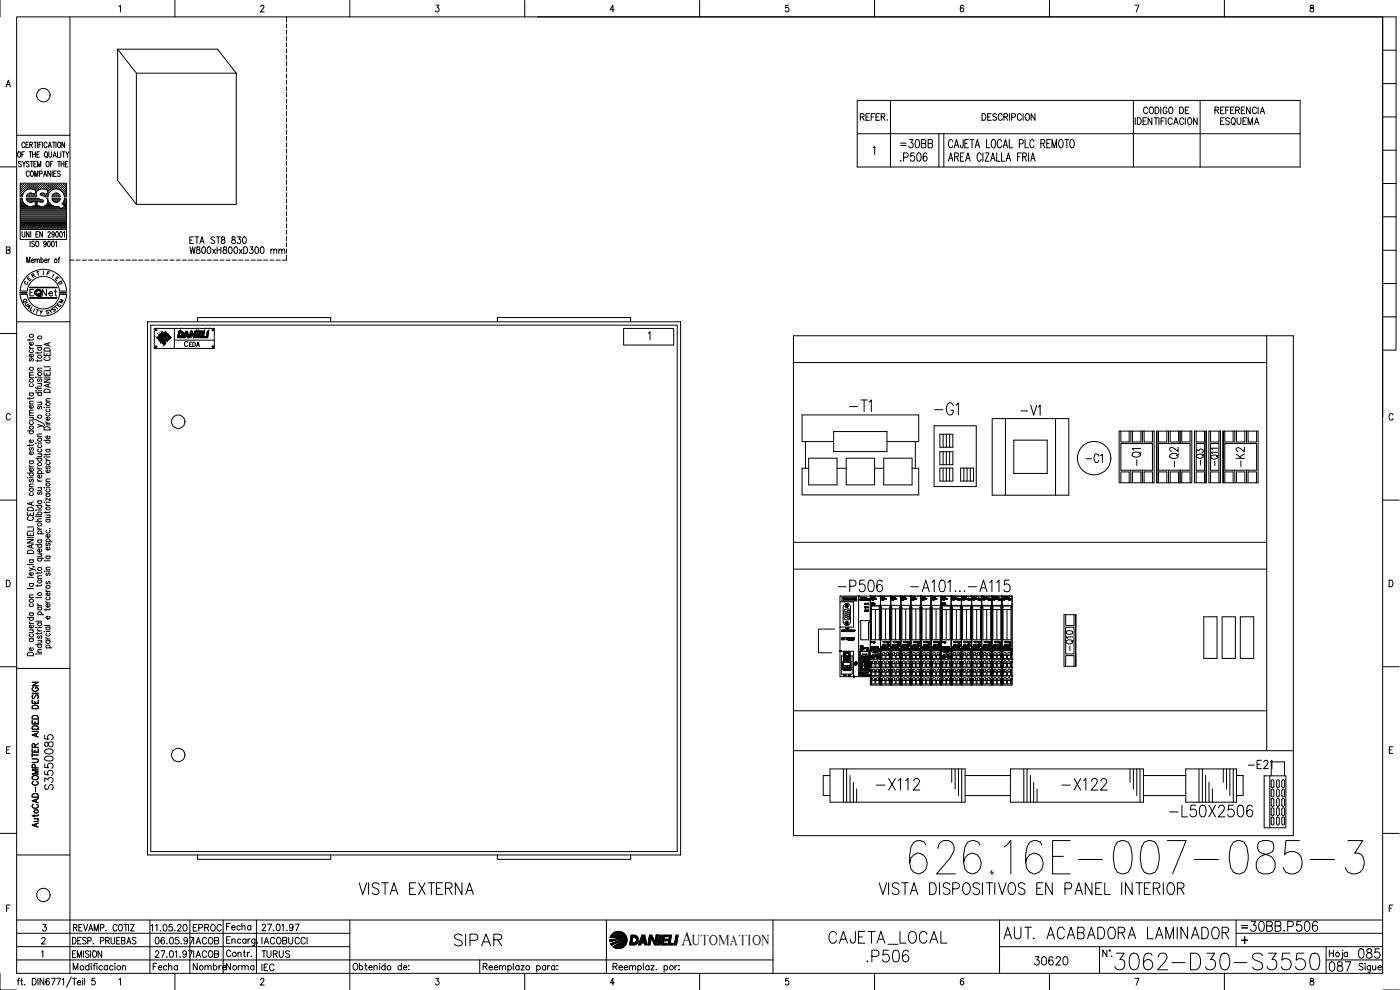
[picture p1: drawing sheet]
<svg xmlns="http://www.w3.org/2000/svg" width="420mm" height="297mm" viewBox="0 0 420 297" stroke-linecap="round" stroke-linejoin="round" font-family="sans-serif">
<defs><g id="words">
<text font-size="15.4" x="271.6" y="263.5">626.16E-007-085-3</text>
<text font-size="8.8" x="333.4" y="292.1">3062-D30-S3550</text>
<text font-size="7.5" x="247.6" y="284.7">CAJETA_LOCAL</text>
<g font-size="7.1">
<text x="279.4" y="125.6">-G1</text>
<text x="250.5" y="178.9">-P506</text>
<text x="350" y="246.2">-L50X2506</text>
<text x="106.5" y="269.5">VISTA EXTERNA</text>
<text x="262.5" y="269.5">VISTA DISPOSITIVOS EN PANEL INTERIOR</text>
<text x="135.1" y="285">SIPAR</text>
<text x="300.2" y="282.9">AUT. ACABADORA LAMINADOR</text>
<text x="258.9" y="290">.P506</text>
</g>
<g font-size="6.6">
<text x="253.6" y="124.5">-T1</text>
<text x="305.2" y="125.9">-V1</text>
<text x="261.8" y="238.1">-X112</text>
<text x="317.5" y="238.1">-X122</text>
<text x="373.9" y="280.8">30BB.P506</text>
<text x="397.6" y="292.8">087</text>
</g>
<text font-size="6.2" x="406.4" y="288.6">085</text>
<text font-size="5.9" x="204.5" y="283.5">A</text>
<g font-size="5.7">
<text x="269.2" y="45.5">=30BB</text>
<text x="324.6" y="140.1">-C1</text>
<text x="343.3" y="140.8" transform="rotate(-90 343.3 140.8)">-Q1</text>
<text x="354.5" y="141.5" transform="rotate(-90 354.5 141.5)">-Q2</text>
<text x="362.3" y="140.8" transform="rotate(-90 362.3 140.8)">-Q3</text>
<text x="374.3" y="141.1" transform="rotate(-90 374.3 141.1)">-K2</text>
<text x="373.6" y="231.8">-E21</text>
<text x="16.9" y="238.1" transform="rotate(-90 16.9 238.1)">S3550085</text>
<text x="309" y="290.7">30620</text>
</g>
<g font-size="5.3">
<text x="365.1" y="38.8">ESQUEMA</text>
<text x="56.8" y="288.6">IACOB</text>
<text x="77.3" y="288.6">TURUS</text>
<text x="77.3" y="292.5">IEC</text>
</g>
<g font-size="4.9">
<text x="341.8" y="35.3">CODIGO DE</text>
<text x="11.6" y="90">Net</text>
<text x="56.8" y="280.5">EPROC</text>
<text x="66.7" y="280.1">Fecha</text>
<text x="56.8" y="284.3">IACOB</text>
<text x="77.3" y="284.3">IACOBUCCI</text>
<text x="44.8" y="292.1">Fecha</text>
<text x="56.8" y="292.1">Nombre</text>
<text x="66.7" y="292.1">Norma</text>
</g>
<g font-size="4.4">
<text x="8.1" y="84.7">R</text>
<text x="55.7" y="105.1">EDA</text>
<text x="207.7" y="283.5">UTOMATION</text>
</g>
<g font-size="4">
<text x="12.7" y="83.6">F</text>
<text x="7.1" y="85.4">E</text>
<text x="15.5" y="85.4">E</text>
<text x="16.2" y="86.4">D</text>
<text x="5.6" y="92.1">Q</text>
<text x="6.3" y="92.8">U</text>
<text x="6.7" y="93.8">A</text>
<text x="10.6" y="95.6">Y</text>
<text x="14.5" y="94.5">S</text>
<text x="16.6" y="92.1">M</text>
</g>
<g font-size="3.5">
<text x="6" y="86.4">C</text>
<text x="371.5" y="279.8">=</text>
</g>
</g></defs>
<!-- layer: XR-FG100|CART -->
<g fill="none" stroke="#000" stroke-width=".3">
<path d="M0 .1v5M5 5.1h410v286.9h-410zM21 5.1v286.9M35.7 1.9l.5-.3v2M52.5 .1v5M78.2 2.1l.4-.5h.3l.3 .3-.2 .7-.9 1h1.2M105 .1v5M130.8 1.6h.9l-.5 .7a.62 .62 0 0 1 .5 1 .62 .62 0 0 1-1.1-.1M157.5 .1v5M184.3 2.9h-1.2l.8-1.3v2M210 .1v5M236.6 1.6h-.8v.8a.6 .6 0 0 1 .8 .1 .6 .6 0 0 1-.1 .9 .6 .6 0 0 1-.8-.2"/>
<path d="M262.5 .1v5M289.2 1.8l-.4-.2a1.16 1.16 0 0 0 0 2 .59 .59 0 0 0 .5-.9 .59 .59 0 0 0-1-.1l-.1 .3M315 .1v5M340.7 1.6h1.1l-.8 2M367.5 .1v5M393.3 1.7l-.1 .4 .3 .2a.65 .65 0 0 1 .8 .6 .65 .65 0 0 1-.7 .7 .66 .66 0 0 1-.4-.8 .66 .66 0 0 1 .8-.5l.2-.5a.56 .56 0 0 0-.9-.1zM415 5.1h4v100h-4M415 15.1h4M1.8 26.1l.7-2 .6 2M2.1 25.4h.8M415 35.1h4M415 25.1h4"/>
<path d="M0 50.1h5M5 40.6h16M5.4 45.7l.2-.2a.86 .86 0 0 1 .6 .9 .86 .86 0 0 1-.6 .8l-.4-.6zM6.1 56.9h.1M6.1 56.2h.1M6.1 55.6h.1M6.1 57.5h.1M6.1 58.2h.1M6.1 58.8h.1M6.1 59.8h.5M6.3 57.2h.2M6.3 56.6h.2"/>
<path d="M6.3 56h.2M6.3 55.3h.2M6.3 57.9h.2M6.3 58.5h.2M6.4 48.6l-.3-.2-.6 .2 .2 .5 .6 .2 .1 .5-.3 .3-.6-.3M6.4 55.2v.2M6.4 55.9v.1M6.4 56.5v.2M6.4 57.1v.2M6.4 57.8v.1M6.4 58.4v.2M6.6 46.3h.4"/>
<path d="M6.6 56.9h.2M6.6 56.2h.2M6.6 55.6h.2M6.6 57.5h.2M6.6 58.2h.2M6.7 48.4l.5 .8 .5-.8M6.7 55.5v.2M6.7 56.2v.1M6.7 56.8v.2M6.7 57.4v.2M6.7 58.1v.1M7 57.2h.1"/>
<path d="M7 56.6h.1M7 56h.1M7 55.3h.1M7 55.2v.2M7 55.9v.1M7 56.5v.2M7 57.1v.2M7.2 49.2v.9M7.3 56.9h.2M7.3 56.2h.2M7.3 55.6h.2M7.3 45.5h-.7v1.7"/>
<path d="M7.4 55.5v.2M7.4 56.2v.1M7.4 56.8v.2M7.5 43a.46 .46 0 0 0-.6-.3 .46 .46 0 0 0-.3 .6v.4a.46 .46 0 0 0 .3 .6 .46 .46 0 0 0 .6-.4M7.6 56.6h.1M7.6 56h.1M7.6 55.3h.1M7.7 55.2v.2M7.7 55.9v.1M7.7 56.5v.2M7.8 43.4h.5M7.9 56.9h.1"/>
<path d="M7.9 56.2h.2M7.9 55.6h.2M8 55.5v.2M8 56.2v.1M8 56.8v.1M8 59.8h3.7M8 58.8h.1M8.3 56.6h.1M8.3 56h.1M8.3 55.3h.1M8.3 58.5h.1M8.3 55.2v.2"/>
<path d="M8.3 55.9v.1M8.3 56.5v.2M8.3 58.4v.2M8.6 42.7h-.8v1.6h.8M8.6 56.2h.1M8.6 55.6h.1M8.6 58.8h.1M8.6 55.5v.2M8.6 56.2v.1M8.6 58.7v.2M8.7 48.6a.41 .41 0 0 0-.6-.2 .41 .41 0 0 0-.1 .7l.5 .2a.43 .43 0 0 1 .1 .7 .43 .43 0 0 1-.7-.2M8.7 58.2h-.1"/>
<path d="M8.7 45.5h.9M8.8 51.7l-.3-.4a.86 .86 0 0 0-.6 .8 .86 .86 0 0 0 .6 .8l.3-.4M8.9 56.6h.1M8.9 56h.1M8.9 55.3h.1M8.9 58.5h.1M8.9 43.4l.7-.1 .1-.5-.8-.1v1.6M8.9 55.2v.2M8.9 55.9v.1M8.9 56.5v.1M8.9 58.4v.2M9.1 48.4h.8"/>
<path d="M9.1 45.5v1.7M9.2 56.2h.2M9.2 55.6h.2M9.2 58.2h.2M9.2 58.8h.2M9.2 51.5l.3-.2a.86 .86 0 0 1 .6 .8 .86 .86 0 0 1-.6 .8l-.4-.6zM9.3 55.5v.2M9.3 56.2v.1M9.3 58.1v.1M9.3 58.7v.2M9.3 43.4l.4 .9M9.5 56.6h.2"/>
<path d="M9.5 56h.2M9.5 55.3h.2M9.5 58.5h.2M9.5 48.4v1.7M9.6 55.2v.2M9.6 55.9v.1M9.6 56.5v.1M9.6 58.4v.2M9.8 46.3h.8M9.8 45.5v1.7M9.8 56.2h.2M9.8 55.6h.2"/>
<path d="M9.8 58.8h.2M9.9 56.8l.9 .3-.3 1.2-1-.3M9.9 56.8a2.54 2.54 0 0 0-3.2 2.3h-.6v-4.1h13.8v4.1h-.6M9.9 58.2h.1M9.9 55.5v.2M9.9 56.2v.1M9.9 58.7v.2M10.2 56.6h.1M10.2 56h.1M10.2 55.3h.1M10.2 58.5h.1M10.2 49.2h.4"/>
<path d="M10.2 42.7h.8M10.2 55.2v.2M10.2 55.9v.1M10.2 56.5v.2M10.2 58.4v.2M10.4 52.9v-1.6l.5 1.6 .4-1.6v1.6M10.5 56.9h.1M10.5 56.2h.1M10.5 55.6h.1M10.5 58.8h.1M10.5 55.5v.2M10.5 56.2v.1"/>
<path d="M10.5 56.8v.1M10.5 58.7v.2M10.6 58.2h.1M10.6 42.7v1.6M10.6 45.5v1.7M10.8 56.6h.1M10.8 56h.1M10.8 55.3h.1M10.8 55.2v.2M10.8 55.9v.1M10.8 56.5v.2M10.9 57.2h.1"/>
<path d="M10.9 48.4h-.7v1.7h.7M11.1 56.9h.2M11.1 56.2h.2M11.1 55.6h.2M11.1 46.3h.5M11.2 55.5v.2M11.2 56.2v.1M11.2 56.8v.2M11.2 42.7v1.6M11.3 50.1v-1.7l.4 1.7 .5-1.7v1.7M11.4 56.6h.2M11.4 56h.2"/>
<path d="M11.4 55.3h.2M11.5 55.2v.2M11.5 55.9v.1M11.5 56.5v.2M11.5 57a1.46 1.46 0 0 0-.4 2l-3.2 .1 .6-1 1-.1M11.7 43.4h.4M11.7 56.2h.2M11.7 55.6h.2M11.8 55.5v.2M11.8 56.2v.1M11.8 59.7l1 .3M11.8 59.6h-3.9l.6 .9 1 .2"/>
<path d="M11.9 52.1h.6l.1-.7-.7-.1v1.6M11.9 45.5h-.8v1.7h.8M12.1 56.6h.1M12.1 56h.1M12.1 55.3h.1M12.1 55.2v.2M12.1 55.9v.1M12.1 56.5v.2M12.2 58.5l1 .3M12.4 56.2h.1M12.4 55.6h.1M12.4 58.2h.1"/>
<path d="M12.4 42.7h-.7v1.6M12.4 55.5v.2M12.4 56.2v.1M12.4 58.1v.1M12.7 56.6h.1M12.7 56h.1M12.7 55.3h.1M12.7 58.5h.1M12.7 42.7v1.6M12.7 55.2v.2M12.7 55.9v.1M12.7 56.5v.1"/>
<path d="M12.7 58.4v.2M12.8 60a.45 .45 0 0 1 .1 .6 .45 .45 0 0 1-.6 .1l-1-.3-.3 1.1 .8 .3M13 56.2h.2M13 55.6h.2M13 58.2h.2M13.1 52.9l.4-1.6 .5 1.6M13.1 55.5v.2M13.1 56.2v.1M13.1 58.1v.1M13.1 58l-.3-.1a.41 .41 0 0 0-.5 .1 .41 .41 0 0 0-.1 .5M13.3 52.4h.5M13.3 56.6h.2"/>
<path d="M13.3 56h.2M13.3 55.3h.2M13.3 58.5h.2M13.4 55.2v.2M13.4 55.9v.1M13.4 56.5v.2M13.4 58.4v.2M13.5 56.8l.9 .3-.3 1.2-1-.3M13.5 45.7l.2-.2a.86 .86 0 0 1 .6 .9 .86 .86 0 0 1-.6 .8l-.4-.6zM13.5 56.8l-1.1-.1-.9 .3M13.6 56.2h.2M13.6 55.6h.2"/>
<path d="M13.6 58.8h.2M13.7 55.5v.2M13.7 56.2v.1M13.7 58.7v.2M13.9 46.8l.3 .5M14 56.6h.1M14 56h.1M14 55.3h.1M14 58.5h.1M14 55.2v.2M14 55.9v.1M14 56.5v.2"/>
<path d="M14 58.4v.2M14.1 43a.46 .46 0 0 0-.6-.3 .46 .46 0 0 0-.3 .6v.4a.46 .46 0 0 0 .3 .6 .46 .46 0 0 0 .6-.4M14.1 48.4a.86 .86 0 0 1 .7 .8 .86 .86 0 0 1-.7 .9 1.14 1.14 0 0 1 0-1.7zM14.3 58.8h.1M14.3 56.9h.1M14.3 56.2h.1M14.3 55.6h.1M14.3 58.2h.1M14.4 55.5v.2M14.4 56.2v.1M14.4 56.8v.2M14.4 58.1v.1"/>
<path d="M14.4 57.5h.1M14.4 44.3l.5-1.6 .5 1.6M14.6 57.2h.1M14.6 56.6h.1M14.6 56h.1M14.6 55.3h.1M14.6 57.9h.1M14.6 45.5l.1 1.4 .3 .3 .4-.3 .1-1.4M14.6 55.2v.2M14.6 55.9v.1M14.6 56.5v.2M14.6 57.1v.2"/>
<path d="M14.6 57.8h.1M14.6 43.8h.6M14.9 56.9h.2M14.9 56.2h.2M14.9 55.6h.2M15 55.5v.2M15 56.2v.1M15 56.8v.2M15.1 49.2h.5M15.2 51.3v1.6l-.8-1.6v1.6M15.2 56.6h.2M15.2 56h.2"/>
<path d="M15.2 55.3h.2M15.3 55.2v.2M15.3 55.9v.1M15.3 56.5v.2M15.5 56.9h.1M15.5 56.2h.2M15.5 55.6h.2M15.6 59.6h2.5a1.26 1.26 0 0 1-1.3 1.1 1.26 1.26 0 0 1-1.2-1.1zM15.6 55.5v.2M15.6 56.2v.1M15.6 56.8v.1M15.7 51.3v1.6"/>
<path d="M15.7 59.8h2.2M15.7 42.7h.9M15.9 48.4h-.8v1.7M15.9 56.6h.1M15.9 56h.1M15.9 55.3h.1M15.9 47.2l.5-1.7 .5 1.7M15.9 55.2v.2M15.9 55.9v.1M15.9 56.5v.2M15.9 58.5v.1M16 58.5h.1"/>
<path d="M16 58.3a1.22 1.22 0 0 1 1.3-.3 1.22 1.22 0 0 1 .8 1.1h-2.5zM16.1 46.6h.6M16.1 52.1h.5M16.2 56.2h.1M16.2 55.6h.1M16.2 58.8h.1M16.2 42.7v1.6M16.3 55.5v.2M16.3 56.2v.1M16.3 58.2h.1M16.3 58.7v.2M16.5 56.6h.1"/>
<path d="M16.5 56h.1M16.5 55.3h.1M16.5 58.5h.1M16.6 55.2v.2M16.6 55.9v.1M16.6 56.5v.1M16.6 58.4v.2M16.8 56.2h.2M16.8 55.6h.2M16.8 58.2h.2M16.8 58.8h.2M16.8 42.7v1.6"/>
<path d="M16.9 51.3h-.8v1.6h.8M16.9 55.5v.2M16.9 56.2v.1M16.9 58.1v.1M16.9 58.7v.2M17.1 56.6h.2M17.1 56h.2M17.1 55.3h.2M17.1 58.5h.2M17.2 55.2v.2M17.2 55.9v.1M17.2 56.5v.1"/>
<path d="M17.2 58.4v.2M17.2 45.5v1.7h.7M17.3 48.4h.8M17.4 56.2h.2M17.4 55.6h.2M17.4 58.8h.2M17.5 42.7h.2a.86 .86 0 0 1 .6 .8 .86 .86 0 0 1-.6 .8 1.13 1.13 0 0 1-.2-1.6zM17.5 55.5v.2M17.5 56.2v.1M17.5 58.7v.2M17.7 48.4v1.7M17.8 56.6h.1"/>
<path d="M17.8 56h.1M17.8 55.3h.1M17.8 56.9l1 .7 .5 1.5M17.8 55.2v.2M17.8 55.9v.1M17.8 56.5v.2M17.8 56.9a2.53 2.53 0 0 0-3.4 2.2h-.8l-.4-.3M18.1 51.5a.42 .42 0 0 0-.6-.2 .42 .42 0 0 0-.1 .6l.4 .2a.43 .43 0 0 1 .2 .7 .43 .43 0 0 1-.7-.1M18.1 56.9h.1M18.1 56.2h.1M18.1 55.6h.1M18.2 55.5v.2"/>
<path d="M18.2 56.2v.1M18.2 56.8v.2M18.2 45.5v1.7M18.3 49.2h.9M18.3 48.4v1.7M18.4 56.6h.1M18.4 56h.1M18.4 55.3h.1M18.5 55.2v.2M18.5 55.9v.1M18.5 56.5v.2M18.5 57.1v.1"/>
<path d="M18.5 57.2h.1M18.7 56.9h.2M18.7 56.2h.2M18.7 55.6h.2M18.7 45.5h.8M18.8 57.4l.1 .1M18.8 55.5v.2M18.8 56.2v.1M18.8 56.8v.2M19 57.2h.2M19 56.6h.2M19 56h.2"/>
<path d="M19 55.3h.2M19 57.9h.2M19.1 45.5v1.7M19.1 55.2v.2M19.1 55.9v.1M19.1 56.5v.2M19.1 57.1v.2M19.1 57.8v.1M19.2 48.4v1.7M19.3 59.6h.6v9.3h-13.8v-9.3h.5a2.56 2.56 0 0 0 3.3 2.2M19.3 59.6l-.7 1.6M19.3 56.9h.2"/>
<path d="M19.3 56.2h.2M19.3 55.6h.2M19.3 57.5h.2M19.3 58.2h.2M19.4 42.7v1.6l-.8-1.6v1.6M19.4 58.8h.1M19.4 59.8h.4M19.4 55.5v.2M19.4 56.2v.1M19.4 56.8v.2M19.4 57.4v.2M19.4 58.1v.1"/>
<path d="M19.4 58.7v.2M19.6 49.2h.5M19.7 57.2h.1M19.7 56.6h.1M19.7 56h.1M19.7 55.3h.1M19.7 57.9h.1M19.7 58.5h.1M19.7 55.2v.2M19.7 55.9v.1M19.7 56.5v.2M19.7 57.1v.2"/>
<path d="M19.7 57.8v.1M19.7 58.4v.2M19.8 45.5l.4 .8 .5-.8M20.2 46.3v.9M20.4 48.4h-.8v1.7h.8M415 55.1h4M415 45.1h4M1.9 75l1-.1 .1-.7-1.1-.1v2l1.1-.2v-.5l-.4-.4M6.1 68.9v3h13.8v-3M6.1 64.5h13.7M6.1 64.2h13.7M6.1 63.9h13.7"/>
<path d="M6.1 63.6h13.7M6.1 63.2h13.7M6.1 62.9h13.7M6.1 62.6h12.1M6.1 62.3h11.8M6.1 62h2.3M6.1 61.7h1.6M6.1 61.3h1.3M6.1 61h1M6.1 60.7h.8M6.1 60.4h.6M6.1 60.1h.5"/>
<path d="M6.1 64.8h13.7M6.1 65.1h13.7M6.1 65.5h13.7M6.1 65.8h13.7M6.1 66.1h13.7M6.1 66.4h13.7M6.1 66.7h13.7M6.1 67h13.7M6.1 67.4h13.7M6.1 67.7h13.7M6.1 68h13.7M6.1 68.3h13.7"/>
<path d="M6.1 68.7h13.7M6.6 69.5v1.2l.4 .4 .5-.4v-1.2M8 78.8v-1.6l.5 1.6 .5-1.6v1.6M8.2 60.1h4.5M8.4 60.4h1.7M8.7 69.5v1.6l-.8-1.6v1.6M9 72.4v1.6M9.2 69.5v1.6M9.4 78.2h.8l-.2-.4a.46 .46 0 0 0-.6 .5 .46 .46 0 0 0 .8 .3M9.5 60.7l1-.3 .2 1.1-.8 .4M9.9 62h2M10.3 72.6l-.3-.2-.4 .1v.5l.7 .4v.4l-.3 .2-.5-.2"/>
<path d="M10.5 78l.3-.3 .3 .1 .1 1M10.5 77.7v1.1M10.5 60.4h.7M10.6 60.7h.5M10.7 61.7h.3M10.7 61h.3M10.8 61.3h.2M10.8 72.6l.2-.2a.86 .86 0 0 1 .7 .8 .86 .86 0 0 1-.7 .8l-.3-.6zM10.8 70.3h.5M11.2 78l.2-.3 .3 .1 .1 1M11.6 69.5h-.8v1.6h.8M11.7 60.4h1.3"/>
<path d="M11.8 61.8l1 .2M12.3 78l.1-.2a.46 .46 0 0 1 .6 .5 .46 .46 0 0 1-.7 .3M12.3 77.2v1.6M12.7 69.5v1.6l-.8-1.6v1.6M13.3 62h2.8M13.4 78.2h.7l-.1-.4a.46 .46 0 0 0-.6 .5 .46 .46 0 0 0 .7 .3M13.8 61.7h1.7M13.9 72.9l-.2 .4a.43 .43 0 0 1-.6-.5 .43 .43 0 0 1 .7-.2l.1 .7-.2 .6-.3 .1-.2-.2M14.1 61.3h1M14.3 61h.5M14.4 60.7h.2M14.4 69.9a.38 .38 0 0 1 .5-.4 .38 .38 0 0 1 .1 .6l-.6 1h.8"/>
<path d="M14.4 60.4h.1M14.4 72.5l.2-.1a.96 .96 0 0 1 0 1.6l-.3-.7zM14.4 77.7v1.1M14.9 77.7l-.5 .5M15.6 72.5l.2-.1a.92 .92 0 0 1 .5 .8 .92 .92 0 0 1-.5 .8l-.3-.7zM15.9 60.1h1.9M16.1 60.4h1.4M16.3 70l-.2 .4a.42 .42 0 0 1-.6-.4 .42 .42 0 0 1 .7-.3l.1 .7-.2 .7h-.3l-.2-.2M16.6 72.7l.3-.3v1.6M16.9 69.6l.2-.1a.96 .96 0 0 1 0 1.6l-.4-.7zM17.4 77.7h.5M17.4 61.9l.9 .7 1-.7"/>
<path d="M17.5 61.9a2.56 2.56 0 0 1-3.1-2.3h-.3a1.59 1.59 0 0 1-1.3 2.3M17.9 77.2h-.2v1.6M18 69.6l.2-.1a.96 .96 0 0 1 0 1.6l-.3-.7zM18.4 62.6h1.4M18.7 61.2l.7 .7M18.9 61h.9M18.9 61.3h.9M19 62.3h.8M19 69.8l.3-.3v1.6M19.1 60.7h.7M19.2 60.4h.6M19.3 61.7h.5"/>
<path d="M19.3 60.1h.5M19.5 62h.3M415 75.1h4M415 65.1h4M5 96.5h16M6 88.3a7 7 0 0 0 7 6.5 7 7 0 0 0 7-6.5M6 87.3a7 7 0 0 1 7-6.5 7 7 0 0 1 7 6.5M8.2 88.3a4.9 4.9 0 0 0 4.8 4.4 4.9 4.9 0 0 0 4.9-4.4M8.2 87.3a4.9 4.9 0 0 1 4.8-4.4 4.9 4.9 0 0 1 4.9 4.4M8.9 89.3h8.2M8.9 89.5h8.2M8.9 86.3h8.2"/>
<path d="M8.9 86.2h8.2M9 89.4h8M9 86.3h8M10.2 86.9h-1.2v1.9M415 95.1h4M415 85.1h4M0 100.1h5M8.8 103.9l.1 .4 .4 .2M8.8 101.8v.5M8.8 119.3v.5M8.8 117.9h1.2M8.8 113.3h1.2"/>
<path d="M8.8 104.5h1.2M9.1 117.9l-.2 .2a.56 .56 0 0 0 .5 .7 .56 .56 0 0 0 .5-.7l-.1-.2M9.1 115.1a.52 .52 0 0 0-.1 .8 .52 .52 0 0 0 .8 0 .52 .52 0 0 0 0-.8M9.1 107.6l-.3 .3 .3 .5 .4-.8h.4l.1 .5-.2 .3M9.1 104.9a.52 .52 0 0 0-.1 .8 .52 .52 0 0 0 .8 0 .52 .52 0 0 0 0-.8M9.8 106.2a.53 .53 0 0 1 0 .8 .53 .53 0 0 1-.7 0 .53 .53 0 0 1-.1-.7l.3-.1v.9M9.8 102.7a.53 .53 0 0 1 0 .7 .53 .53 0 0 1-.7 .1 .53 .53 0 0 1-.1-.7l.3-.1v.9M10 119.2l-.3 .4h-1.5M10 112.5l-1.1 .1-.1 .4 .3 .3M10 111.7l-1.1 .1-.1 .4 .3 .3M10 101.7l-.1 .3h-1.7M10.7 116.1l.3 .4h1.5"/>
<path d="M10.7 113.2h.2zM10.7 117.8h1.8M10.7 103.7h1.8M10.8 117.2v.1zM11.3 105.6v.5M11.3 108v.5M11.3 116.2v.5M11.3 117.2h1.2M11.3 115h1.2M11.3 113.2h1.2M11.3 111.3h1.2M11.3 104.2h1.2"/>
<path d="M11.6 117.8l-.2 .2a.56 .56 0 0 0 .5 .7 .56 .56 0 0 0 .5-.7l-.1-.2M11.6 113.7l-.3 .3 .3 .5 .4-.8h.4l.1 .5-.2 .3M11.6 104.2l-.2 .1a.54 .54 0 0 0 .6 .8 .54 .54 0 0 0 .3-.9M12.2 115l.3 .4-.1 .4-1.1 .1M12.5 110.5l-1.1 .1-.1 .3 .3 .4M12.5 107.9l-.1 .3-1.7 .1M12.5 105.5l-.3 .4h-1.5M13.2 113.7h1.8l-1.8 1h1.8M13.2 111.7v.9h1.8v-.9M13.2 105.8v.9h1.8v-.9M13.2 113.1h1.8M13.2 110.1h1.8"/>
<path d="M13.3 117a.99 .99 0 0 1 1.1-.2 .99 .99 0 0 1 .6 .9h-1.8zM13.3 104.6a1.01 1.01 0 0 1 1.1-.2 1.01 1.01 0 0 1 .6 1h-1.8zM13.6 107.1a.54 .54 0 0 0-.4 .6 .54 .54 0 0 0 .7 .4h.5a.54 .54 0 0 0 .6-.4 .54 .54 0 0 0-.4-.6M14.1 106.1v.6M14.1 112v.6M14.4 103v.7M14.4 115.3v.7M15 119.6l-1.1 .1-.1 .3 .3 .4M15 115.1l-1.8 .6 1.8 .5M15 110.4v.8h-1.8M15 102.8l-1.8 .5 1.8 .6M3.1 124.5a.63 .63 0 0 0-.8-.4 .63 .63 0 0 0-.4 .7v.5a.63 .63 0 0 0 .4 .7 .63 .63 0 0 0 .8-.4"/>
<path d="M8.2 129.3h1.8M8.8 139.6l.1 .3 .4 .2M8.8 138.3h1.2M8.8 133.3v.5M8.8 125.3h1.2M8.8 124.7h1.2M8.8 121.2h1.2M9.1 138.3a.52 .52 0 0 0-.1 .7 .52 .52 0 0 0 .8 0 .52 .52 0 0 0 0-.7M9.1 134.3l-.3 .3 .3 .5 .4-.7h.4l.1 .4-.2 .3M9.1 129.3a.52 .52 0 0 0-.1 .7 .52 .52 0 0 0 .8 0 .52 .52 0 0 0 0-.7M9.1 126.5a.57 .57 0 0 0 .2 1 .57 .57 0 0 0 .7-.7l-.2-.3M9.7 125.3l.3 .3-.1 .4-1.1 .1"/>
<path d="M9.8 135.5a.53 .53 0 0 1 0 .8 .53 .53 0 0 1-.7 0 .53 .53 0 0 1-.1-.7l.3-.1v.9M9.8 132a.52 .52 0 0 1 0 .7 .52 .52 0 0 1-.7 0 .52 .52 0 0 1-.1-.7h.3v.8M9.8 121.6a.53 .53 0 0 1 0 .7 .53 .53 0 0 1-.7 .1 .53 .53 0 0 1-.1-.7l.3-.1v.9M10 133.3l-.1 .3h-1.7M10 123.9h-1.1l-.1 .4 .3 .4M10 123.1h-1.1l-.1 .4 .3 .4M10 120.4l-1.1 .1-.1 .3 .3 .4M10.4 125.8l2.7 1.3M10.7 132.9h.2zM10.7 137.5h1.8M11.3 127.3l1.2 .4-1.2 .5M11.3 136.2h1.2"/>
<path d="M11.3 132.9h1.2M11.3 131h1.2M11.3 120.7h1.2M11.6 137.5l-.2 .2a.54 .54 0 0 0 .6 .7 .54 .54 0 0 0 .3-.9M11.6 134.7l-.2 .2a.54 .54 0 0 0 .6 .7 .54 .54 0 0 0 .3-.9M11.6 133.4l-.2 .2a.54 .54 0 0 0 .6 .7 .54 .54 0 0 0 .3-.9M11.6 121.9l-.3 .3 .1 .4h.3l.3-.6 .3-.1 .2 .3-.2 .5M12.2 136.2l.3 .4-.1 .3-1.1 .1M12.2 120.7l.3 .4-.1 .3-1.1 .1M12.5 130.2l-1.1 .1-.1 .4 .3 .3M12.5 127.7l.5 .3 .1 .3M13.2 137.1h.2z"/>
<path d="M13.2 127.5h.2zM13.2 122.2h.2zM13.2 132.1h1.8M13.3 128.3a.99 .99 0 0 1 1.1-.2 .99 .99 0 0 1 .6 .9h-1.8zM13.8 137.5l.1 .4 .5 .2M13.8 126.4l.3 .5 .3 .1M13.8 136.1v.5M13.8 138.1h1.2M13.8 137.1h1.2M13.8 134.8h1.2M13.8 127.5h1.2M13.8 127h1.2"/>
<path d="M13.8 122.2h1.2M13.8 120.4h1.2M14.1 139.8l-.3 .3 .3 .5 .4-.7h.4l.1 .4-.2 .3M14.1 138.5l-.2 .2a.55 .55 0 0 0 .5 .7 .55 .55 0 0 0 .5-.7l-.1-.2M14.1 134.8l-.2 .1a.55 .55 0 0 0 .5 .7 .55 .55 0 0 0 .5-.7l-.1-.1M14.1 132.1l-.2 .2a.52 .52 0 0 0 .6 .7 .52 .52 0 0 0 .3-.9M14.1 124l-.2 .1a.56 .56 0 0 0 .5 .7 .56 .56 0 0 0 .5-.7l-.1-.1M14.1 122.7l-.2 .1a.56 .56 0 0 0 .5 .8 .56 .56 0 0 0 .5-.8l-.1-.1M14.8 130.8l.1 .1a.53 .53 0 0 1-.5 .8 .53 .53 0 0 1-.4-.8l.4-.1v.8M14.8 125.3l.1 .1a.54 .54 0 0 1-.5 .7 .54 .54 0 0 1-.4-.8h.4v.8M15 136l-.3 .4h-1.5M418.1 124.5a.63 .63 0 0 0-.8-.4 .63 .63 0 0 0-.4 .7v.5a.63 .63 0 0 0 .4 .7 .63 .63 0 0 0 .8-.4"/>
<path d="M0 150.1h5M8.2 159.8v.9h1.8v-.9M8.2 153.7v.9h1.8v-.9M8.2 158.1h1.8M8.2 141.9h1.8M8.3 152.5a.99 .99 0 0 1 1.1-.2 .99 .99 0 0 1 .6 .9h-1.8zM8.3 143.2v.2zM8.6 155.1a.56 .56 0 0 0-.4 .6 .56 .56 0 0 0 .7 .5h.4a.57 .57 0 0 0 .7-.4 .57 .57 0 0 0-.4-.7M8.8 146h1.2M8.8 143.3h1.2M8.8 140.1h1.2M9.1 147.9a.57 .57 0 0 0 .2 .9 .57 .57 0 0 0 .7-.6l-.2-.3"/>
<path d="M9.1 143.8l-.3 .3 .1 .5h.3l.3-.7 .3-.1 .2 .3-.2 .5M9.1 141.9a.52 .52 0 0 0-.1 .8 .52 .52 0 0 0 .8 0 .52 .52 0 0 0 0-.8M9.1 154v.6M9.4 150.8v.7M9.8 140.6a.52 .52 0 0 1 0 .7 .52 .52 0 0 1-.7 0 .52 .52 0 0 1-.1-.7h.3v.8M10 158.5v.9h-1.8M10 150.6l-1.8 .5 1.8 .6M10 145.2l-1.1 .1-.1 .4 .3 .3M10.7 155h.2zM10.7 153h.2zM10.7 151.6h1.8M10.7 156.4h1.8"/>
<path d="M10.7 154.5h1.8M11.3 158.2l.1 .4 .5 .2M11.3 143.7l.1 .4 .5 .2M11.3 140.1l.1 .4 .5 .2M11.3 146.3h1.2M11.3 158.8h1.2M11.3 155h1.2M11.3 153h1.2M11.3 150.3h1.2M11.3 144.3h1.2M11.3 142.1h1.8M11.3 140.7h1.2"/>
<path d="M11.6 154.5l-.2-.2a.56 .56 0 0 1 .5-.7 .56 .56 0 0 1 .5 .7l-.1 .2M11.6 151.6l-.2 .2a.54 .54 0 0 0 .6 .7 .54 .54 0 0 0 .3-.9M11.6 150.3l-.2 .1a.56 .56 0 0 0 .5 .7 .56 .56 0 0 0 .5-.7l-.1-.1M11.6 147.6l-.3 .3 .3 .5 .4-.8h.4l.1 .5-.2 .3M11.6 142.1l-.2-.2a.54 .54 0 0 1 .6-.7 .54 .54 0 0 1 .3 .9M12.2 146.3l.3 .4-.1 .4h-1.1M12.3 142.5l.1 .2a.54 .54 0 0 1-.5 .7 .54 .54 0 0 1-.4-.8l.4-.1v.9M12.5 155.6l-1.1 .1-.1 .4 .3 .3M13.2 150.7h.2zM13.2 146.3h.2zM13.8 151.1l.1 .4 .5 .2M13.8 153.5v.5"/>
<path d="M13.8 155.8h1.2M13.8 154.5h1.2M13.8 151.7h1.2M13.8 150.7h1.2M13.8 148.2h1.2M13.8 146.3h1.2M13.8 144.5h1.2M14.1 159.1l-.2 .1a.56 .56 0 0 0 .5 .8 .56 .56 0 0 0 .5-.8l-.1-.1M14.1 155.8l-.2 .1a.56 .56 0 0 0 .5 .8 .56 .56 0 0 0 .5-.8l-.1-.1M14.1 148.2l-.2 .1a.56 .56 0 0 0 .5 .7 .56 .56 0 0 0 .5-.7l-.1-.1M14.1 146.8l-.2 .2a.52 .52 0 0 0 .6 .7 .52 .52 0 0 0 .3-.9M14.7 154.5l.3 .4-.1 .4h-1.1"/>
<path d="M14.8 141l.1 .1a.54 .54 0 0 1-.5 .7 .54 .54 0 0 1-.4-.8h.4v.8M14.9 158.6h.1M15 153.4l-.3 .4h-1.5M15 149.4v.8l-1.2-.8v.8M15 143.7l-1.1 .1-.1 .3 .3 .4M415 150.1h4.9M1.9 174.1a1.01 1.01 0 0 1 1.2 1 1.01 1.01 0 0 1-1.2 1zM8.2 161.9h1.8l-1.8 1h1.8M8.2 176.6h1.8M8.2 173.2h1.8M8.2 169.4h1.8M8.2 161.3h1.8"/>
<path d="M8.3 165.3a.99 .99 0 0 1 1.1-.2 .99 .99 0 0 1 .6 1h-1.8zM8.8 170.4l1.2 .4-1.2 .4M8.8 179.3h1.2M8.8 175.1h1.2M8.8 168h1.2M9.1 175.1a.52 .52 0 0 0-.1 .7 .52 .52 0 0 0 .8 0 .52 .52 0 0 0 0-.7M9.1 168a.57 .57 0 0 0 .2 .9 .57 .57 0 0 0 .7-.6l-.2-.3M9.1 160.2v.5M9.4 163.6v.7M9.8 171.7a.53 .53 0 0 1 0 .8 .53 .53 0 0 1-.7 0 .53 .53 0 0 1-.1-.7l.3-.1v.9M9.9 170l.5 .1M10 178.5l-1.1 .1-.1 .4 .3 .3"/>
<path d="M10 170.8l.5 .2 .1 .3M10 163.4l-1.8 .5 1.8 .6M10.7 179.3h1.8M10.7 163.4h1.8M11.3 171.7v.5M11.3 175.5v.5M11.3 174.1h1.2M11.3 173.6h1.2M11.3 167.5h1.8M11.3 166.2h1.2M11.3 162h1.2M11.3 160.2h1.8"/>
<path d="M11.6 174.1l-.2 .1a.54 .54 0 0 0 .6 .8 .54 .54 0 0 0 .3-.9M11.6 167.5l-.2 .2a.54 .54 0 0 0 .6 .7 .54 .54 0 0 0 .3-.9M11.6 163.4l-.2 .2a.54 .54 0 0 0 .6 .7 .54 .54 0 0 0 .3-.9M11.6 162l-.2 .2a.54 .54 0 0 0 .6 .7 .54 .54 0 0 0 .3-.9M11.6 160.2l-.2-.2a.54 .54 0 0 1 .6-.7 .54 .54 0 0 1 .3 .9M12.2 166.2l.3 .4-.1 .3-1.1 .1M12.3 164.7l.1 .2a.55 .55 0 0 1-.5 .7 .55 .55 0 0 1-.4-.8l.4-.1v.9M12.5 175.4l-.3 .4h-1.5M12.5 172.7l-1.1 .1-.1 .4 .3 .4M12.5 171.6l-.1 .3h-1.7M13.2 171.4h.2zM13.2 168.3h1.8"/>
<path d="M13.8 176.9l.1 .3 .5 .2M13.8 177.4h1.2M13.8 171.4h1.2M13.8 170.9h1.2M13.8 166.9h1.2M13.8 162.5h1.8M14.1 179.1l-.2 .2a.56 .56 0 0 0 .5 .7 .56 .56 0 0 0 .5-.7l-.1-.2M14.1 174.4l-.3 .3 .1 .4h.4l.2-.6 .3-.1 .2 .3-.2 .5M14.1 171.9l-.3 .3 .1 .4h.4l.2-.6 .3-.1 .2 .3-.2 .5M14.1 166.9l-.2 .1a.56 .56 0 0 0 .5 .7 .56 .56 0 0 0 .5-.7l-.1-.1M14.1 163l-.3 .3 .3 .5 .4-.7h.4l.1 .4-.2 .3M14.1 162.5l-.2-.1a.56 .56 0 0 1 .5-.7 .56 .56 0 0 1 .5 .7l-.1 .1"/>
<path d="M14.8 177.9l.1 .1a.53 .53 0 0 1-.5 .7 .53 .53 0 0 1-.4-.7l.4-.1v.8M14.8 164.2l.1 .1a.53 .53 0 0 1-.5 .7 .53 .53 0 0 1-.4-.8h.4v.8M14.8 160.4l.1 .1a.53 .53 0 0 1-.5 .7 .53 .53 0 0 1-.4-.7l.4-.1v.8M15 170.2h-1.1l-.1 .4 .3 .3M416.9 174.1a1.01 1.01 0 0 1 1.2 1 1.01 1.01 0 0 1-1.2 1zM8.2 185.3h1.8M8.3 196a1 1 0 0 1 1.1-.3 1 1 0 0 1 .6 1.1h-1.8zM8.8 186.5l.1 .4 .4 .2M8.8 191.6h1.2M8.8 189h1.2M8.8 187.1h1.2M8.8 183.9h1.2"/>
<path d="M9.1 191.6a.52 .52 0 0 0-.1 .8 .52 .52 0 0 0 .8 0 .52 .52 0 0 0 0-.8M9.1 190.2a.52 .52 0 0 0-.1 .8 .52 .52 0 0 0 .8 0 .52 .52 0 0 0 0-.8M9.1 185.3a.52 .52 0 0 0-.1 .7 .52 .52 0 0 0 .8 0 .52 .52 0 0 0 0-.7M9.1 183.9a.57 .57 0 0 0 .2 1 .57 .57 0 0 0 .7-.7l-.2-.3M9.1 181.1a.52 .52 0 0 0-.1 .8 .52 .52 0 0 0 .8 0 .52 .52 0 0 0 0-.8M9.7 189l.3 .4-.1 .3-1.1 .1M9.8 194.3a.52 .52 0 0 1 0 .7 .52 .52 0 0 1-.7 .1 .52 .52 0 0 1-.1-.7l.3-.1v.9M9.8 187.6a.52 .52 0 0 1 0 .7 .52 .52 0 0 1-.7 0 .52 .52 0 0 1-.1-.7h.3v.8M10.7 196.2h.2zM10.7 188.3h.2zM10.7 193.4h1.8M10.7 186.4h1.8"/>
<path d="M11.3 188.7l.1 .4 .5 .2M11.3 181l.1 .4 .5 .2M11.3 196.2h1.2M11.3 195.7h1.2M11.3 192.1h1.2M11.3 189.8v.5M11.3 189.3h1.2M11.3 188.3h1.2M11.3 186.9h1.2M11.3 184.4h1.8M11.3 182.1h1.2M11.3 181.6h1.2"/>
<path d="M11.6 193.4l-.2 .2a.54 .54 0 0 0 .6 .8 .54 .54 0 0 0 .3-1M11.6 190.7l-.3 .3 .1 .5h.3l.3-.7 .3-.1 .2 .3-.2 .5M11.6 186.9l-.2 .2a.54 .54 0 0 0 .6 .7 .54 .54 0 0 0 .3-.9M11.6 184.4l-.2-.1a.54 .54 0 0 1 .6-.8 .54 .54 0 0 1 .3 .9M11.6 182.1l-.2 .2a.54 .54 0 0 0 .6 .7 .54 .54 0 0 0 .3-.9M12.2 192.1l.3 .4-.1 .4h-1.1M12.5 194.9l-1.1 .1-.1 .4 .3 .3M12.5 189.7l-.3 .4h-1.5M13.2 189.5h.2zM13.2 187.6h1.8M13.8 191.2l.1 .3 .5 .2M13.8 180.3l.1 .4 .5 .2"/>
<path d="M13.8 194.4h1.8M13.8 192.2h1.2M13.8 191.7h1.2M13.8 189.5h1.2M13.8 188.2h1.2M13.8 182.7v.5M13.8 180.9h1.2M14.1 194.4l-.2-.1a.56 .56 0 0 1 .5-.8 .56 .56 0 0 1 .5 .8l-.1 .1M14.1 192.2l-.2 .1a.56 .56 0 0 0 .5 .8 .56 .56 0 0 0 .5-.8l-.1-.1M14.1 190l-.2 .1a.56 .56 0 0 0 .5 .7 .56 .56 0 0 0 .5-.7l-.1-.1M14.1 188.2l-.2 .1a.56 .56 0 0 0 .5 .7 .56 .56 0 0 0 .5-.7l-.1-.1M14.8 184.9l.1 .2a.53 .53 0 0 1-.5 .7 .53 .53 0 0 1-.4-.8l.4-.1v.8"/>
<path d="M14.8 181.3a.53 .53 0 0 1 0 .8 .53 .53 0 0 1-.7 0l-.3-.5 .6-.3v.8M15 182.6l-.3 .4h-1.5M0 200.1h5M5 200.6h16M9.7 216.2v1h1.8v-1M9.7 210v1h1.8v-1M9.7 204.7h1.8l-1.8 1.1h1.8M9.7 219.4h1.8M9.7 208h1.8M9.7 218a1 1 0 0 1 1.2-.2 1 1 0 0 1 .6 1h-1.8zM9.7 215a1 1 0 0 1 1.2-.3 1 1 0 0 1 .6 1h-1.8zM9.7 211.9a1 1 0 0 1 1.2-.3 1 1 0 0 1 .6 1h-1.8z"/>
<path d="M9.9 208.5l-.2 .4 .2 .7 .4-.2 .6-.9h.3l.3 .4-.3 .7M10.1 206.2a.61 .61 0 0 0-.4 .7 .61 .61 0 0 0 .6 .5h.5a.61 .61 0 0 0 .7-.6 .61 .61 0 0 0-.7-.6v.4M10.5 210.4v.6M10.5 216.6v.6M11.5 219.9l-1.8 .6 1.8 .6M415 200.1h4.9M1.9 225h.7M3 224.1h-1.1v1.9h1.1M9.7 227.7h1.2l.6 .5-.3 .5-1.5 .1M9.7 224.7v1h1.8M9.7 226.5h1.8M9.7 226v1.1"/>
<path d="M9.7 238.4a1 1 0 0 1 1.2-.2 1 1 0 0 1 .6 1h-1.8zM9.7 233a.91 .91 0 0 1 1.1-.3 .91 .91 0 0 1 .6 .9 .9 .9 0 0 1-1.1 .4 .9 .9 0 0 1-.6-1zM10.1 234.4a.61 .61 0 0 0-.4 .7 .61 .61 0 0 0 .6 .5h.5a.61 .61 0 0 0 .7-.5 .61 .61 0 0 0-.5-.7M10.5 224.2l-.1-.9-.6-.1-.1 1h1.8M10.6 230.4l-.1-.9-.7-.1-.1 1h1.8M10.8 239.9v.8M11.5 239.6l-1.8 .7 1.8 .6M11.5 231h-1.8l1.8 .6-1.8 .6h1.8M416.9 225h.7M418 224.1h-1.1v1.9h1.1M0 250h5M5 256.5h16"/>
<path d="M10.1 241.3a.61 .61 0 0 0-.4 .7 .61 .61 0 0 0 .6 .5h.5a.61 .61 0 0 0 .7-.5 .61 .61 0 0 0-.5-.7M10.2 245.6h1.3M10.2 244.5v.6M10.8 247.2v.8M11.1 245.6l.4 .4-.1 .5h-1.2M11.5 247l-1.8 .6 1.8 .6M11.5 244.4l-.4 .4h-1.4M415 250h4.9M1.9 272.5h.7M3 271.6h-1.1v1.9M5 276h410M45 276v16"/>
<path d="M57 276v16M67 276v16M77 276v16M105 276v21M182 276v16M184.1 279.9h3M184.3 279.8h2.6M184.5 279.7h2.1M185 279.5h1.2M232 276v16M300 276v16M416.9 272.5h.7"/>
<path d="M418 271.6h-1.1v1.9M0 292v5h5M5 280h100M5 284h100M5 288h227M5.2 294.2h.6M5.9 293.5l-.4 .1v.3v1.6M6.2 294.2h.6M6.4 293.5v1.6l.1 .3 .4 .1M7.4 295.3l.1 .1M9.7 293.5a1.01 1.01 0 0 1 1.2 1 1.01 1.01 0 0 1-1.2 1zM11.4 293.5v2"/>
<path d="M13.2 293.5v2l-1.2-2v2M14.8 293.8l-.5-.3a1.12 1.12 0 0 0 .1 2 .59 .59 0 0 0 .5-.8 .59 .59 0 0 0-1-.2l-.1 .3M15.5 293.5h1.1l-.9 2M17.1 293.5h1.1l-.8 2M18.7 293.9l.4-.4v2M21.4 293.1l-1.4 3.1M21.8 293.5h1.1M22.3 293.5v2M23.2 294.8h1l-.1-.4a.57 .57 0 0 0-.8 .1 .57 .57 0 0 0 .1 .8 .57 .57 0 0 0 .8-.1M24.7 293.5v.2zM24.7 294.2v1.3M25.3 293.5v2"/>
<path d="M28.4 293.5h-.8v.9a.61 .61 0 0 1 .9 0 .61 .61 0 0 1-.1 .9 .61 .61 0 0 1-.9-.2M35.7 293.9l.5-.4v2.1M52.5 292v5M78.2 294l.4-.5h.3l.3 .4-.2 .7-.9 1h1.2M130.8 293.5h.9l-.5 .8a.62 .62 0 0 1 .5 .9 .62 .62 0 0 1-1.1 0M144 288v4M157.5 292v5M183 282.1h1.8M183 282.2h1.3M183 282.3h.8M183 282.5h.3M183 282l3-.5 .1 .2-3.1 .9z"/>
<path d="M183.1 282h2.2M183.1 281.2h4.9M183.2 281h4.8M183.2 283.2l3.2-1.2 .2 .2-3.1 1.5M183.2 283.2h1.3M183.3 283.1l.3 .5M183.3 280.9h4.6M183.3 283.3h.9M183.3 280.7h4.5M183.4 283.4h.5M183.4 280.6h4.3M183.5 283.6h.2"/>
<path d="M183.5 280.5h4.1M183.6 283h1.2M183.6 280.3h3.9M183.8 280.2h3.6M183.9 282.9h1.2M183.9 280.1h3.3M183.9 284.1l3-1.7-.2-.2 1.4-.8a2.64 2.64 0 0 1-1.1 2.8 2.64 2.64 0 0 1-3.1-.1zM184 284.1h3.2M184.1 281.8h1.7M184.1 284h3.2M184.2 284.3h2.7M184.3 282.8h1.1"/>
<path d="M184.3 294.9h-1.2l.8-1.4v2.1M184.3 283.8h3.2M184.4 284.4h2.3M184.6 283.7h3M184.7 282.6h.9M184.7 284.5h1.7M184.8 283.6h2.9M185 282.5h.9M185 283.4h2.8M185.1 281.7h1M185.3 283.3h2.5M185.4 282.3h.8"/>
<path d="M185.5 283.2h2.4M185.8 282.2h.7M185.8 283h2.2M185.9 281.4h.8M186 282.9h2M186.1 282.1h.4M186.2 282.8h1.9M186.3 281.8l1.1-.2-1 .3zM186.4 281.8h.3M186.4 282.6h1.7M186.5 281.7h.6M186.7 282.5h1.4"/>
<path d="M186.7 282.2h1.5M186.9 282.1h1.3M186.9 282.3h1.3M186.9 281.4h.4M187 281.5h.2M187.2 282h1M187.5 281.8h.7M187.6 281.5h.5M187.7 281.7h.4M188 281.4h.1M188 281.2l-2 .3-.2-.2h-2.7h4.7M188.1 281.2a2.6 2.6 0 0 0-2.5-1.8 2.6 2.6 0 0 0-2.5 1.9"/>
<path d="M188.9 283.4h1.8M189 283.2h2.1M189 283.3h2M189 282.9h2.4M189 283h2.3M189.1 282.6h.6M189.1 282.8h.6M189.1 282.5h.6M189.1 282.2h.6M189.1 282.3h.6M189.2 282.1h.5M189.2 282h.6"/>
<path d="M189.2 281.8h.6M189.2 281.7h.6M189.3 281.5h.6M189.3 281.4h.6M189.3 281.2h2M189.4 281h1.8M189.4 280.9h1.7M189.4 280.7h1.5M189.4 280.6h1.2M189.9 281.2l-.2 1.6h.7a.78 .78 0 0 0 .7-.8 .78 .78 0 0 0-.7-.7h-1.1M190.4 280.6a1.52 1.52 0 0 1 1.2 1.5 1.52 1.52 0 0 1-1.2 1.4h-1.5l.5-2.9h1M190.5 281.3h.9"/>
<path d="M190.6 282.8h.9M190.8 281.4h.7M190.8 282.6h.7M190.9 281.5h.7M190.9 282.5h.7M191 281.7h.6M191 281.8h.6M191 282.3h.6M191.1 282.1h.5M191.1 282h.5M191.1 282.2h.5M191.7 283.4h.6"/>
<path d="M191.7 283.3h.7M191.8 283.2h.6M191.8 283h.6M191.9 282.9h2.1M191.9 282.8h2.1M191.9 282.6h2M192 282.5h1.9M192 282.3h.7M192.1 282.2h.6M192.2 282.1h.5M192.2 282h.6M192.2 281.8h.6"/>
<path d="M192.3 281.7h.6M192.3 281.5h.6M192.4 281.4h.6M192.4 281.3h1.3M192.4 281.2h1.2M192.5 281h1.1M192.5 280.9h1.1M192.6 280.7h.9M192.6 280.6h.9M192.7 280.6h.8l.6 2.9h-.6l-.1-.6h-.9l-.2 .6h-.7zM193 281.2l.3 1.2h-.6zM193.1 281.5h.6"/>
<path d="M193.1 281.4h.6M193.1 281.7h.7M193.2 282h.6M193.2 281.8h.6M193.2 282.1h.6M193.3 282.2h.5M193.3 282.3h.6M193.4 283h.6M193.4 283.2h.7M193.5 283.3h.6M193.5 283.4h.6M194.5 283.4h.6"/>
<path d="M194.5 283.2h.7M194.5 283.3h.6M194.6 282.9h.6M194.6 283h.6M194.6 282.6h.6M194.6 282.8h.6M194.6 282.3h.7M194.6 282.5h.6M194.7 282.1h.6M194.7 282.2h.6M194.7 282h.7M194.8 281.8h.6"/>
<path d="M194.8 281.7h.6M194.8 281.5h.6M194.8 281.4h1.2M194.9 281.3h1M194.9 281.2h1M194.9 281h.9M194.9 280.9h.8M194.9 280.6h.7l1 2.1 .3-2.1h.7h-.7h.7l-.5 2.9h-.6l-1-2.1-.4 2.1h-.6zM194.9 280.7h.8M195.5 281.5h.5M195.6 281.7h.5M195.6 280.6h-.7l-.4 2.9"/>
<path d="M195.7 281.8h.5M195.7 282h.6M195.8 282.1h.5M195.8 282.2h.6M195.9 282.3h.5M196 282.5h.5M196 282.6h1.2M196.1 282.8h1.1M196.2 282.9h1M196.2 283h.9M196.3 283.2h.8M196.3 283.3h.8"/>
<path d="M196.4 283.4h.7M196.6 282.3h.7M196.6 282.5h.6M196.7 282.1h.6M196.7 282.2h.6M196.7 282h.6M196.7 281.8h.7M196.8 281.7h.6M196.8 281.5h.6M196.8 281.4h.6M196.8 281.3h.6M196.8 281.2h.7"/>
<path d="M196.9 281h.6M196.9 280.9h.6M196.9 280.7h.6M197.5 283.3h.6M197.5 283.4h.6M197.5 283h.7M197.5 283.2h.7M197.6 282.8h.6M197.6 282.9h.6M197.6 282.6h.6M197.7 282.3h.6M197.7 282.5h.5"/>
<path d="M197.7 282.1h.6M197.7 282.2h.6M197.7 282h.6M197.7 281.8h.7M197.8 281.7h.6M197.8 281.5h.6M197.8 281.4h.6M197.8 281.3h.7M197.9 281.2h.6M197.9 281h.6M197.9 280.9h.6M197.9 280.7h.6"/>
<path d="M198 280.6h.6l-.5 2.9h-.7zM198 280.6h.6M198.5 283.3h1.6M198.5 283.4h1.6M198.5 283h.6M198.5 283.2h1.7M198.6 282.8h.5M198.6 282.9h.5M198.6 282.5h.6M198.6 282.6h.6M198.7 282.2h1.6M198.7 282.3h.5"/>
<path d="M198.7 282.1h1.6M198.7 282h1.7M198.8 281.8h1.6M198.8 281.7h.5M198.8 281.5h.5M198.8 281.4h.6M198.8 281.3h.6M198.9 281.2h.5M198.9 281h1.6M198.9 280.9h1.6M198.9 280.7h1.6M199 280.6h1.6l-.1 .4h-1.1l-.1 .8h1.1l-.1 .5h-1.1l-.1 .7h1.1l-.1 .5h-1.6z"/>
<path d="M199 280.6h1.6M200.5 283.3h1.6M200.5 283.4h1.6M200.5 283h.6M200.5 283.2h1.6M200.6 282.8h.5M200.6 282.9h.5M200.6 282.5h.6M200.6 282.6h.6M200.7 282.2h.6M200.7 282.3h.5M200.7 282.1h.6"/>
<path d="M200.7 282h.6M200.7 281.8h.6M200.7 281.7h.6M200.8 281.5h.5M200.8 281.4h.6M200.8 281.3h.6M200.9 281.2h.5M200.9 281h.5M200.9 280.9h.6M200.9 280.7h.6M201 280.6h.5l-.4 2.4h1v.5h-1.7zM201 280.6h.5"/>
<path d="M202.4 283.4h.6M202.4 283.2h.7M202.4 283.3h.7M202.5 282.9h.6M202.5 283h.6M202.5 282.8h.7M202.6 282.5h.6M202.6 282.6h.6M202.6 282.2h.6M202.6 282.3h.6M202.6 282.1h.6M202.6 282h.7"/>
<path d="M202.7 281.8h.6M202.7 281.7h.6M202.7 281.5h.6M202.7 281.4h.7M202.8 281.3h.6M202.8 281.2h.6M202.8 281h.7M202.8 280.9h.7M202.9 280.7h.6M202.9 280.6h.6M202.9 280.6h.6l-.5 2.9h-.6zM210 292v5"/>
<path d="M236.6 293.5h-.8v.9a.6 .6 0 0 1 .8 .1 .6 .6 0 0 1-.1 .8 .6 .6 0 0 1-.8-.1M262.5 292v5M289.2 293.8l-.4-.3a1.16 1.16 0 0 0 0 2.1 .59 .59 0 0 0 .5-.9 .59 .59 0 0 0-1-.1l-.1 .3M300 284h115M315 292v5M330 284v8M340.7 293.5h1.1l-.8 2.1M367.5 292v5M371 280h44M373.5 281v2.2M393.3 293.7l-.1 .3 .3 .3a.65 .65 0 0 1 .8 .6 .65 .65 0 0 1-.7 .7 .66 .66 0 0 1-.4-.9 .66 .66 0 0 1 .8-.4l.2-.5a.56 .56 0 0 0-.9-.1zM398 288h17"/>
<path d="M415 297h4.9"/>
<circle cx="13" cy="28.5" r="2.01"/>
<circle cx="16.7" cy="78.2" r=".51"/>
<circle cx="9.4" cy="100.8" r=".57"/>
<circle cx="9.4" cy="114.2" r=".57"/>
<circle cx="9.4" cy="110.7" r=".57"/>
<circle cx="11.9" cy="107" r=".57"/>
<circle cx="11.9" cy="112.2" r=".57"/>
<circle cx="11.9" cy="101.3" r=".57"/>
<circle cx="9.4" cy="128.3" r=".57"/>
<circle cx="11.9" cy="125" r=".57"/>
<circle cx="11.9" cy="139.3" r=".57"/>
<circle cx="11.9" cy="131.9" r=".57"/>
<circle cx="14.4" cy="121.3" r=".56"/>
<circle cx="9.4" cy="146.9" r=".57"/>
<circle cx="11.9" cy="157.4" r=".57"/>
<circle cx="14.4" cy="152.6" r=".56"/>
<circle cx="14.4" cy="145.4" r=".57"/>
<circle cx="11.9" cy="178.3" r=".57"/>
<circle cx="11.9" cy="170.7" r=".57"/>
<circle cx="14.4" cy="176.1" r=".56"/>
<circle cx="9.4" cy="180.2" r=".57"/>
<circle cx="10.8" cy="243.4" r=".58"/>
<circle cx="13" cy="268.5" r="2.01"/>
</g>
<!-- layer: CART -->
<g fill="none" stroke="#000" stroke-width=".3">
<path d="M9.7 216.2v1h1.8v-1M9.7 210v1h1.8v-1M9.7 204.7h1.8l-1.8 1.1h1.8M9.7 219.4h1.8M9.7 208h1.8M9.7 218a1 1 0 0 1 1.2-.2 1 1 0 0 1 .6 1h-1.8zM9.7 215a1 1 0 0 1 1.2-.3 1 1 0 0 1 .6 1h-1.8zM9.7 211.9a1 1 0 0 1 1.2-.3 1 1 0 0 1 .6 1h-1.8zM9.9 208.5l-.2 .4 .2 .7 .4-.2 .6-.9h.3l.3 .4-.3 .7M10.1 206.2a.61 .61 0 0 0-.4 .7 .61 .61 0 0 0 .6 .5h.5a.61 .61 0 0 0 .7-.6 .61 .61 0 0 0-.7-.6v.4M10.5 210.4v.6M10.5 216.6v.6"/>
<path d="M11.5 219.9l-1.8 .6 1.8 .6M9.7 227.7h1.2l.6 .5-.3 .5-1.5 .1M9.7 224.7v1h1.8M9.7 226.5h1.8M9.7 226v1.1M9.7 238.4a1 1 0 0 1 1.2-.2 1 1 0 0 1 .6 1h-1.8zM9.7 233a.91 .91 0 0 1 1.1-.3 .91 .91 0 0 1 .6 .9 .9 .9 0 0 1-1.1 .4 .9 .9 0 0 1-.6-1zM10.1 234.4a.61 .61 0 0 0-.4 .7 .61 .61 0 0 0 .6 .5h.5a.61 .61 0 0 0 .7-.5 .61 .61 0 0 0-.5-.7M10.5 224.2l-.1-.9-.6-.1-.1 1h1.8M10.6 230.4l-.1-.9-.7-.1-.1 1h1.8M10.8 239.9v.8M11.5 239.6l-1.8 .7 1.8 .6"/>
<path d="M11.5 231h-1.8l1.8 .6-1.8 .6h1.8M10.1 241.3a.61 .61 0 0 0-.4 .7 .61 .61 0 0 0 .6 .5h.5a.61 .61 0 0 0 .7-.5 .61 .61 0 0 0-.5-.7M10.2 245.6h1.3M10.2 244.5v.6M10.8 247.2v.8M11.1 245.6l.4 .4-.1 .5h-1.2M11.5 247l-1.8 .6 1.8 .6M11.5 244.4l-.4 .4h-1.4M78.7 277.7l.3-.4 .5 .1 .2 .3-1.1 1.6h1.2M80.3 277.3h1.2l-.9 2M83.1 277.4l.5-.1a1.22 1.22 0 0 1 0 2h-.2a1.37 1.37 0 0 1-.3-1.9zM84.6 277.7l.4-.4v2"/>
<path d="M87.9 277.9a.56 .56 0 0 1-.8 .4 .56 .56 0 0 1-.1-.8 .56 .56 0 0 1 .8 0l.1 .4a.96 .96 0 0 1-.7 1.4l-.3-.3M88.6 277.3h1.1l-.8 2M12.4 285.7l.5-.4v2M21.8 286.2h.6M22.7 285.3h-.9v2h.9M23.2 287.3v-2l.6 2 .6-2v2M25 285.3v2M26.7 285.5l-.4-.2-.7 .2 .2 .5 .7 .4 .2 .6a.63 .63 0 0 1-1.1 0M27.1 285.3v2M28.1 285.4l.1-.1a1.02 1.02 0 0 1 .8 1 1.02 1.02 0 0 1-.8 1 1.33 1.33 0 0 1-.1-1.9zM30.5 285.3v2l-1.1-2v2M46.7 285.7l.3-.4 .5 .1 .2 .3-1.1 1.6h1.2"/>
<path d="M48.3 285.3h1.2l-.9 2M51.1 285.4a.59 .59 0 0 1 .9 .3l.1 .4a.94 .94 0 0 1-.5 1.2h-.2a1.34 1.34 0 0 1-.3-1.9zM52.6 285.7l.4-.4v2M55.9 285.9a.56 .56 0 0 1-.8 .4 .56 .56 0 0 1-.1-.8 .56 .56 0 0 1 .8 0l.1 .4a.96 .96 0 0 1-.7 1.4l-.3-.3M373.5 281v2.2"/>
<circle cx="10.8" cy="243.4" r=".58"/>
</g>
<!-- layer: XR-FG100|CART-ES -->
<g fill="none" stroke="#000" stroke-width=".3">
<path d="M22 291v-2l.6 2 .8-2v2M26.7 290a.6 .6 0 0 0-.9 0 .6 .6 0 0 0 0 .8 .6 .6 0 0 0 .9 0M26.7 289v2M27.4 289v.2zM27.4 289.7v1.3M28 289.7h.6M28.7 289l-.4 .1-.1 .3v1.6M29 289.1h.2zM29.1 289.7v1.3M30.7 290a.6 .6 0 0 0-.8 0 .6 .6 0 0 0 0 .8 .6 .6 0 0 0 .8 0M32.3 290a.59 .59 0 0 0-.9 0 .59 .59 0 0 0 0 .8 .59 .59 0 0 0 .9 0M32.3 289.7v1.3"/>
<path d="M33.9 290a.6 .6 0 0 0-.9 0 .6 .6 0 0 0 0 .8 .6 .6 0 0 0 .9 0M34.4 289.1h.2zM34.5 289.7v1.3M36.7 290.1l.5-.4 .4 .1 .1 1.2M36.7 289.7v1.3M69.1 281h-1.1v2h1.1M69.3 285.5a.65 .65 0 0 0-.8-.4 .65 .65 0 0 0-.5 .7v.5a.65 .65 0 0 0 .5 .7 .65 .65 0 0 0 .8-.4M69.6 282.1l.4-.4 .5 .1 .1 1.2M69.6 281.7v1.3M71.4 286.1l.4-.4 .5 .1v1.2M71.4 285.7v1.3M72.3 282a.59 .59 0 0 0-.9 0 .59 .59 0 0 0 0 .8 .59 .59 0 0 0 .9 0"/>
<path d="M73 285.7h.6M73.3 285.1v1.6l.1 .3h.3M73.8 282a.6 .6 0 0 0-.9 0 .6 .6 0 0 0 0 .8 .6 .6 0 0 0 .9 0M73.8 281.7v1.3M74.3 285.7v1.3M74.4 281.7v1.3M74.9 285.7l-.4 .1-.2 .5M75.1 281.7l-.4 .1-.3 .5M76.5 282a.59 .59 0 0 0-.8 0 .59 .59 0 0 0 0 .8 .59 .59 0 0 0 .8 0M106.1 289.3l.2-.2a.99 .99 0 0 1 1.1 .7 .99 .99 0 0 1-.6 1.2 1.02 1.02 0 0 1-.8-.6 1.02 1.02 0 0 1 .1-1.1zM107.9 290a.59 .59 0 0 1 .8 0 .59 .59 0 0 1 0 .8 .59 .59 0 0 1-.8 0M107.9 289v2"/>
<path d="M109.5 289.7h.6M109.8 289v1.6l.1 .3 .3 .1M110.7 290.3h1a.54 .54 0 0 0-.6-.6 .54 .54 0 0 0-.4 .8l.4 .5 .6-.2M112.2 290.1l.4-.4 .5 .1 .1 1.2M112.2 289.7v1.3M113.9 289.1h.1zM114 289.7v1.3M115.6 290a.59 .59 0 0 0-.9 0 .59 .59 0 0 0 0 .8 .59 .59 0 0 0 .9 0M115.6 289v2M120.5 290a.6 .6 0 0 0-.9 0 .6 .6 0 0 0 0 .8 .6 .6 0 0 0 .9 0M120.5 289v2M121.1 290.3h1a.54 .54 0 0 0-.7-.6 .54 .54 0 0 0-.3 .8l.4 .5 .6-.2"/>
<path d="M122.6 289.8h.2zM122.6 290.9h.2zM145 290l1-.1 .2-.3-.2-.5-1-.1v2M145.6 290l.6 1M146.8 290.3h1a.54 .54 0 0 0-.7-.6 .54 .54 0 0 0-.3 .8l.4 .5 .6-.2M148.3 290.3h1.1a.54 .54 0 0 0-.7-.6 .54 .54 0 0 0-.4 .8l.5 .5 .6-.2M149.9 290.1l.4-.4 .4 .1 .1 1.2M149.9 289.7v1.3M150.8 290.1l.4-.4 .5 .1 .1 1.2M152.4 290a.59 .59 0 0 1 .9 0 .59 .59 0 0 1 0 .8 .59 .59 0 0 1-.9 0M152.4 289.7v2M154.1 289v2"/>
<path d="M155.8 290a.6 .6 0 0 0-.9 0 .6 .6 0 0 0 0 .8 .6 .6 0 0 0 .9 0M155.8 289.7v1.3M156.4 289.7h.9l-.9 1.3h.9M161.1 290a.6 .6 0 0 1 .9 0 .6 .6 0 0 1 0 .8 .6 .6 0 0 1-.9 0M161.1 289.7v2M163.7 290a.59 .59 0 0 0-.8 0 .59 .59 0 0 0 0 .8 .59 .59 0 0 0 .8 0M163.7 289.7v1.3M164.3 289.7v1.3M165 289.7l-.4 .1-.3 .5M166.5 290a.59 .59 0 0 0-.9 0 .59 .59 0 0 0 0 .8 .59 .59 0 0 0 .9 0M166.5 289.7v1.3M167.1 289.8h.2z"/>
<path d="M167.1 290.9h.2zM184 290l1-.1 .2-.3-.2-.5-1-.1v2M184.6 290l.6 1M185.8 290.3h1a.6 .6 0 0 0-.9-.5 .6 .6 0 0 0-.1 1l.4 .2 .6-.2M187.3 290.3h1a.54 .54 0 0 0-.6-.6 .54 .54 0 0 0-.4 .8l.4 .5 .6-.2M188.8 290.1l.5-.4 .4 .1 .1 1.2M188.8 289.7v1.3M189.8 290.1l.4-.4 .5 .1 .1 1.2M191.4 290a.59 .59 0 0 1 .9 0 .59 .59 0 0 1 0 .8 .59 .59 0 0 1-.9 0M191.4 289.7v2M193.1 289v2M194.8 290a.59 .59 0 0 0-.9 0 .59 .59 0 0 0 0 .8 .59 .59 0 0 0 .9 0"/>
<path d="M194.8 289.7v1.3M195.4 289.7h.9l-.9 1.3h.9M196.9 290.9h.1M199.3 290a.6 .6 0 0 1 .9 0 .6 .6 0 0 1 0 .8 .6 .6 0 0 1-.9 0M199.3 289.7v2M202.6 289.7v1.3M203.2 289.7l-.4 .1-.2 .5M203.7 289.8h.2zM203.7 290.9h.2zM400.2 285.1v1.9M402.9 285.1v.1zM409.1 289.3l-.5-.3-.5 .1-.1 .6 .9 .5 .2 .6-.5 .2-.7-.2"/>
<path d="M409.7 289.7v1.3M411.3 289.7l-.1 1.8-.7 .1M411.3 290a.59 .59 0 0 0-.8 0 .59 .59 0 0 0 0 .8 .59 .59 0 0 0 .8 0M411.9 289.7l.1 1.2 .4 .1 .5-.4M412.9 289.7v1.3M413.6 290.3h1a.54 .54 0 0 0-.7-.6 .54 .54 0 0 0-.3 .8l.4 .5 .6-.2"/>
<circle cx="24.6" cy="290.3" r=".64"/>
<circle cx="35.6" cy="290.3" r=".64"/>
<circle cx="70.3" cy="286.3" r=".65"/>
<circle cx="116.7" cy="290.3" r=".65"/>
<circle cx="158.4" cy="290.3" r=".65"/>
<circle cx="201.5" cy="290.3" r=".64"/>
</g>
<!-- layer: 0 -->
<g fill="none" stroke="#000" stroke-width=".3">
<path d="M35.3 14.8v39.3l5.6 7.2h30v-39.3M35.3 14.8l5.6 7.2M35.3 14.8h30l5.6 7.2M86 5.1v1.5M86 7.2v1.3M86 9.1v1.2M86 11v1.2M86 12.8v1.3M86 14.7v1.2M86 16.6v1.2M86 18.4v1.3M161.3 5.1h253.7v119.9"/>
<path d="M40.9 22h30M40.9 22v39.3M86 20.3v1.3M86 22.2v1.2M86 24.1v1.2M86 25.9v1.3M86 27.8v1.3M86 29.7v1.2M86 31.6v1.2M86 33.4v1.3M86 35.3v1.3M86 37.2v1.2"/>
<path d="M86 39.1v1.2M257.3 30.1h132.9v20h-132.9zM258.2 35.1l1-.1 .1-.3-.1-.5-1-.1v2M258.8 35.1l.5 1M259.9 35.1h.7M260.9 34.1h-1v2h1M261.5 35.1h.6M262.5 34.1h-1v2M262.9 35.1h.7M263.9 34.1h-1v2h1M264.5 35.1l.9-.1v-.8l-.9-.1v2M265 35.1l.6 1"/>
<path d="M266.2 35.9l.1 .1M267.3 30.1v20M294.7 34.1a1.01 1.01 0 0 1 1.2 1 1.01 1.01 0 0 1-1.2 1zM296.4 35.1h.7M297.5 34.1h-1.1v2h1.1M299.1 34.4l-.4-.3-.6 .1-.1 .6 1 .5 .1 .5-.4 .3-.7-.3M300.8 34.6a.61 .61 0 0 0-.8-.5 .61 .61 0 0 0-.4 .8v.4a.61 .61 0 0 0 .4 .8 .61 .61 0 0 0 .8-.5M301.3 35.1l1-.1 .1-.3-.1-.5-1-.1v2M301.8 35.1l.6 1M303 34.1v2M303.6 35.2l1-.1 .2-.3-.2-.6-1-.1v2M306.5 34.6a.61 .61 0 0 0-.7-.5 .61 .61 0 0 0-.4 .8v.4a.61 .61 0 0 0 .4 .8 .61 .61 0 0 0 .7-.5"/>
<path d="M307 34.1v2M308 34.2a.99 .99 0 0 1 1.1 .7 .99 .99 0 0 1-.6 1.2 1.06 1.06 0 0 1-.9-.8 1.06 1.06 0 0 1 .4-1.1zM310.6 34.1v2l-1.1-2v2M340.1 30.1v20M340.7 35.3v2.1M341.3 35.3a1.03 1.03 0 0 1 1.2 1.1 1.03 1.03 0 0 1-1.2 1zM344.1 35.3h-1.1v2.1h1.1M345.7 35.3v2.1l-1.1-2.1v2.1M346.9 35.3v2.1M347.8 35.3v2.1M349.5 35.3h-1.1v2.1M349.9 35.3v2.1"/>
<path d="M351.8 35.8a.63 .63 0 0 0-.8-.5 .63 .63 0 0 0-.4 .8v.5a.63 .63 0 0 0 .4 .8 .63 .63 0 0 0 .8-.5M352.3 37.4l.6-2.1 .7 2.1M355.3 35.8a.63 .63 0 0 0-.8-.5 .63 .63 0 0 0-.5 .8v.5a.63 .63 0 0 0 .5 .8 .63 .63 0 0 0 .8-.5M355.7 35.3v2.1M356.7 35.5l.2-.2a1.04 1.04 0 0 1 .8 1.1 1.04 1.04 0 0 1-.8 1 1.33 1.33 0 0 1-.2-1.9zM359.3 35.3v2.1l-1.1-2.1v2.1M360.2 30.1v20M364.6 33h1l.1-.7-1.1-.2v2M367.4 32.1h-1.1v2M368.9 32.1h-1.1v2M370.4 32.1h-1.1v2M370.8 33h1l.1-.7-1.1-.2v2"/>
<path d="M373.6 32.1h-1.1v2M375.2 32.1v2l-1.1-2v2M377.1 32.6a.61 .61 0 0 0-.8-.5 .61 .61 0 0 0-.4 .8v.4a.61 .61 0 0 0 .4 .8 .61 .61 0 0 0 .8-.5M377.6 32.1v2M378.2 34.1l.7-2 .6 2M86 40.9v1.3M86 42.8v1.3M86 44.7v1.3M86 46.6v1.2M86 48.5v1.2M86 50.3v1.2M86 52.2v1.3"/>
<path d="M86 54v1.3M86 56v1.2M86 57.8v1.3M86 59.7v1.2M257.3 40.1h132.9M262 44.4l.5-.5v2.5M270.3 48.1v.3l.1-.2M271.2 47.2l1.1-.1 .2-.4v-.6l-1.3-.2v2.5M274.4 45.9h-1l-.1 1a.76 .76 0 0 1 1 .1 .76 .76 0 0 1 0 1 .76 .76 0 0 1-1 .1l-.1-.2M275.4 46l.5-.1a1.67 1.67 0 0 1 0 2.5h-.2a1.95 1.95 0 0 1-.3-2.4zM278.2 46.2a.55 .55 0 0 0-.9-.2l-.3 .9a1.07 1.07 0 0 0 .6 1.5 .74 .74 0 0 0 .6-.9 .74 .74 0 0 0-.9-.6l-.3 .6M281.8 40.1v10"/>
<path d="M283.3 40.1v10M284.6 48.4l.7-2.5 .7 2.5M284.9 47.5h.8M285.9 42.4l-.4-.5a1.42 1.42 0 0 0-.5 2.4l.2 .1a.6 .6 0 0 0 .7-.6M286.4 44.4l.7-2.5 .6 2.5M286.5 47.1l1-.2 .1-.8-1.1-.2v2.5M286.6 43.5h.9M287.1 47.1l.6 1.3M288.2 47.1h.7M289.1 41.9l-.2 2.4h-.5l-.2-.8M289.3 45.9h-1.1v2.5h1.1M289.6 43h.6"/>
<path d="M289.8 48.4l.7-2.5 .7 2.5M290.1 47.5h.8M290.7 41.9h-1.1v2.5h1.1M291.2 41.9h1.1M291.7 41.9v2.5M292.7 44.4l.6-2.5 .7 2.5M292.9 43.5h.9M294.5 46.5a.65 .65 0 0 0-.8-.6 .65 .65 0 0 0-.5 .9l.4 1.4 .4 .2 .5-.6M295 45.9v2.5M295.7 45.9h1.1l-1.1 2.5h1.1M296.1 41.9v2.5h1M297.3 48.4l.7-2.5 .7 2.5"/>
<path d="M297.6 47.5h.8M297.8 42l.2-.1a1.42 1.42 0 0 1 .5 2.4l-.2 .1a1.18 1.18 0 0 1-.7-2zM299.1 45.9v2.5h1M300.6 42.4l-.5-.5a1.42 1.42 0 0 0-.5 2.4l.2 .1a.6 .6 0 0 0 .8-.6M300.6 45.9v2.5h1M301.1 44.4l.7-2.5 .6 2.5M301.3 43.5h.8M302 48.4l.6-2.5 .7 2.5M302.2 47.5h.9M302.9 41.9v2.5h1M305.4 47.1h.7M305.9 43.2l1.1-.2-.1-1-1-.1v2.5"/>
<path d="M306.5 45.9h-1.1v2.5M306.9 47.1l1-.2 .1-.8-1.1-.2v2.5M307.5 47.1l.6 1.3M307.6 41.9v2.5h1.1M308.7 45.9v2.5M309.3 48.4l.7-2.5 .6 2.5M309.6 47.5h.8M310.3 42.4l-.4-.5a1.44 1.44 0 0 0-.5 2.4l.2 .1a.58 .58 0 0 0 .7-.6M312.4 43h1l.2-.4-.2-.6-1-.1v2.5M313 43l.6 1.4M314.2 43h.6M315.2 41.9h-1v2.5h1"/>
<path d="M315.7 44.4v-2.5l.7 2.5 .7-2.5v2.5M318.1 42l.1-.1a1.42 1.42 0 0 1 .5 2.4l-.1 .1a1.18 1.18 0 0 1-.8-2zM319.6 41.9h1.1M320.2 41.9v2.5M321.4 42l.2-.1a1.42 1.42 0 0 1 .5 2.4l-.2 .1a1.18 1.18 0 0 1-.8-2zM21 78h1.2M22.9 78h1.2M24.7 78h1.3M26.6 78h1.3M28.5 78h1.2M30.4 78h1.2M32.2 78h1.3"/>
<path d="M34.1 78h1.2M36 78h1.2M37.8 78h1.3M39.8 78h1.2M41.6 78h1.2M43.5 78h1.2M45.3 78h1.3M47.2 78h1.3M49.1 78h1.3M51 78h1.2M52.9 78h1.2M54.7 78h1.3"/>
<path d="M56.6 78h1.3M57 74.1l.4 2 .4-2 .4 2 .4-2M57 72h.6M58 71.1h-1v2h1M58.5 78h1.2M58.5 71.1h1.1M59.1 74.2v.5a.72 .72 0 0 1 .9 .5 .72 .72 0 0 1-.4 .9 .64 .64 0 0 1-.7-.7 .64 .64 0 0 1 .8-.6l.3-.3-.1-.3zM59.1 71.1v2M60 73.1l.6-2 .7 2M60.2 72.4h.8M60.4 78h1.2M60.8 74.2l.2-.1a1.09 1.09 0 0 1 .7 1 1.09 1.09 0 0 1-.7 1 1.37 1.37 0 0 1-.2-1.9z"/>
<path d="M62.2 78h1.3M62.4 74.2l.3-.1a1.09 1.09 0 0 1 .6 1 1.09 1.09 0 0 1-.6 1 1.37 1.37 0 0 1-.3-1.9zM63.8 74.7l.9 1.4M64.1 78h1.3M64.4 71.4l-.4-.3-.7 .3 .2 .4 .9 .7a.62 .62 0 0 1-.4 .6 .62 .62 0 0 1-.7-.3M64.7 74.7l-.9 1.4M64.9 71.1h1.1M65.2 74.1v2M65.2 75h1.1M65.5 71.1v2M66 78h1.2M66.3 74.1v2"/>
<path d="M66.5 71.1v.6a.72 .72 0 0 1 .9 .4 .72 .72 0 0 1-.3 1 .64 .64 0 0 1-.8-.7 .64 .64 0 0 1 .9-.6l.2-.3v-.4zM67.1 74.2v.5a.72 .72 0 0 1 .9 .5 .72 .72 0 0 1-.4 .9 .64 .64 0 0 1-.7-.7 .64 .64 0 0 1 .8-.6l.3-.3-.1-.3zM67.9 78h1.2M68.8 74.2l.2-.1a1.09 1.09 0 0 1 .7 1 1.09 1.09 0 0 1-.7 1 1.37 1.37 0 0 1-.2-1.9zM69.7 71.1v.6a.73 .73 0 0 1 .8 .4 .73 .73 0 0 1-.2 1 .65 .65 0 0 1-.8-.7 .65 .65 0 0 1 .9-.6l.2-.3-.1-.4zM69.7 78h1.3M70.4 74.2l.4-.1a1.28 1.28 0 0 1 0 2l-.4-.1-.1-.3zM71.3 71.1h.9l-.5 .7a.6 .6 0 0 1 .5 1 .6 .6 0 0 1-1-.1M71.6 78h1.3M71.8 74.7l.9 1.4M72.7 74.7l-.9 1.4M73 71.1h.4a1.22 1.22 0 0 1 0 2l-.5-.4-.1-.8z"/>
<path d="M73.2 74.1a1.01 1.01 0 0 1 1.1 1 1.01 1.01 0 0 1-1.1 1zM73.5 78h1.2M75 74.1h.9l-.5 .7a.59 .59 0 0 1 .5 .9 .59 .59 0 0 1-1 0M75.4 78h1.2M76.8 74.2l.3-.1a1.22 1.22 0 0 1 0 2l-.5-.4-.1-.8zM77.2 78h1.3M78.4 74.2l.2-.1a1.09 1.09 0 0 1 .7 1 1.09 1.09 0 0 1-.7 1 1.37 1.37 0 0 1-.2-1.9zM79.1 78h1.2M81 78h1.2M81.3 75.1l.4-.4 .4 .1 .1 1.3M81.3 74.7v1.4M82.2 75.1l.3-.4 .5 .1 .1 1.3"/>
<path d="M82.8 78h1.3M83.7 75.1l.4-.4 .4 .1 .1 1.3M83.7 74.7v1.4M84.6 75.1l.4-.4 .4 .1 .1 1.3M86 61.6v1.2M86 63.4v1.3M86 65.3v1.3M86 67.2v1.2M86 69.1v1.2M86 70.9v1.3M86 72.8v1.3M86 74.7v1.2"/>
<path d="M86 76.6v1.4h-1.3M44.3 96.5h160v160h-160zM45.3 97.6h157.9v157.9h-157.9zM46.3 98.5h18v6h-18zM52.3 98.5v6M59.3 96.5v-1.2h40v1.2M149.3 96.5v-1.2h40v1.2M187.2 98.5h15v5h-15zM52.3 102.1h12M194.6 100l.5-.4v2.5M238.1 100.7h150.1v150h-150.1zM238.1 108.8h142.1"/>
<path d="M380.2 100.7v124.5M241.7 132.5v8M242.7 137.5h8.5v8h-8.5zM250.2 132.5h-9.5v-8h35v8h-9.5M250.2 129.5h16v6h-16zM254 137.5h8.5v8h-8.5zM265.2 137.5h8.5v8h-8.5zM274.7 132.5v8M280.3 127.7h12.7v18.3h-12.7zM282.1 135.5h3.9v3.9h-3.9zM282.1 130.3h3.9v3.9h-3.9zM283 130.3v3.9"/>
<path d="M283 135.5v3.9M284 130.3v3.9M284 135.5v3.9M285 130.3v3.9M285 135.5v3.9M297.8 125.6h23v23h-23zM301.8 125.6v23M304.2 132.1h10.1v10h-10.1zM316.8 125.6v23M335.9 129.4h10.5v15.5h-10.5zM336.4 129.4v3.2h2.5v-3.2M336.4 133.1h9.5v8h-9.5z"/>
<path d="M339.4 129.4v3.7M339.9 129.4v3.2M342.4 129.4v3.2M342.9 129.4v3.7M343.4 129.4v3.2h2.5v-3.2M347.2 129.4v15.5v-15.5M347.2 129.4h10.5v15.5h-10.5M347.7 129.4v3.2h2.5v-3.2M350.7 129.4v3.7M351.2 129.4v3.2h2.5v-3.2M354.2 129.4v3.7M354.7 129.4v3.2h2.5v-3.2"/>
<path d="M357.2 133.1h-9.5v8h9.5M359 129.4v3.2M361.5 129.4v3.2M362 129.4v15.5v-15.5M362 129.4h-3.5v15.5h3.5v-3.8M362 129.4v3.7M363.3 133.1h2.5v8h-2.5M363.3 129.4v3.2h2.5v-3.2M363.7 136.7a1.07 1.07 0 0 1 1.7 .6 1.1 1.1 0 0 1-1.1 .5 1.1 1.1 0 0 1-.9-.8zM364.6 138.4v1.3M365.4 135.7h-2l.4 .4M365.4 134.5h-2l.4 .4"/>
<path d="M365.6 136.6l-.6 .5M366.3 129.4v15.5v-15.5M366.3 129.4h-3.5v15.5h3.5v-3.8M366.3 129.4v3.7M367.1 129.4v15.5v-15.5M367.1 129.4h10.5v15.5h-10.5M367.6 129.4v3.2h2.5v-3.2M367.6 133.1h9.5v8h-9.5zM370.6 129.4v3.7M371.1 129.4v3.2M373.6 129.4v3.2M374.1 129.4v3.7v-3.7"/>
<path d="M374.6 129.4v3.2h2.5v-3.2M242.7 140.5h-2v8h35v-8h-2M251.2 140.5h2.8M262.5 140.5h2.7M282.1 140.4h3.9v3.9h-3.9zM283 140.4v3.9M284 140.4v3.9M285 140.4v3.9M288.3 140.4h3.9v3.9h-3.9zM289.3 140.4v3.9M290.2 140.4v3.9M291.2 140.4v3.9"/>
<path d="M336.4 144.9v-3.3h2.5v3.3M339.4 141.1v3.8M339.9 141.6v3.3M342.4 141.6v3.3M342.9 141.1v3.8M343.4 144.9v-3.3h2.5v3.3M347.7 144.9v-3.3h2.5v3.3M350.7 141.1v3.8M351.2 141.6v3.3M353.7 141.6v3.3M354.2 141.1v3.8M354.7 144.9v-3.3h2.5v3.3"/>
<path d="M359 141.6v3.3M361.5 141.6v3.3M363.3 144.9v-3.3h2.5v3.3M367.6 144.9v-3.3h2.5v3.3M370.6 141.1v3.8M371.1 141.6v3.3M373.6 141.6v3.3M374.1 141.1v3.8v-3.8M374.6 144.9v-3.3h2.5v3.3M238.1 162.7h142.1M238.1 170.8h142.1M252.1 178.9v24"/>
<path d="M257.7 178.9v24.1M261.2 178.9v26.6M264.2 178.9v26.6M267.3 178.9v26.6M267.4 178.8h2.8M268.1 179.1l.1 .2M268.1 179.4h.1M268.1 179.9h.3M268.2 179.3h.1M268.2 179.6h.1M268.2 179.8h.1M268.2 179.2h.1"/>
<path d="M268.2 179.1h.1M268.2 179.1l-.1 .3M268.2 179.6h.2M268.2 179.3l-.1 .1M268.3 179.7h.1M268.3 179.8h.1M268.3 179.8l-.1 .1M268.3 179.6h.1M268.3 179.6v.2M268.3 179.1l.1 .3zM268.4 179.7h.1M268.4 179.6h.1"/>
<path d="M268.4 179.6v.1M268.4 179.6h-.2M268.4 179.8h.1M268.5 179.8h.2h-.5M268.6 179.6v.3v-.3l-.2 .2zM268.7 179.6l.2 .3 .2-.3-.2 .3zM269 179.6h.1M270.2 178.8l.1 .1M270.3 178.9v26.6M270.4 178.8h2.9M270.4 178.8l-.1 .1M270.5 179.3h.3z"/>
<path d="M270.5 179.6h.3M270.6 179.9h.1M270.6 179.6h.1M270.6 179.1l.1 .3zM270.6 179.1l-.1 .2M270.7 179.9h.1M270.7 179.8h.1M270.7 179.7h.1M270.7 179.6h.1M270.7 179.6h-.2v.3h.2M270.7 179.6v.3M270.8 179.8h.1"/>
<path d="M270.8 179.7h.1M270.8 179.6h.1M270.8 179.8l-.3 .1M270.8 179.6v.2M270.8 179.6h.3M270.8 179.6v.3M270.9 179.6h.1M270.9 179.7h.1M270.9 179.8h.1M270.9 179.9h.1M270.9 179.6h.2M270.9 179.9h.2"/>
<path d="M270.9 179.6v.3M271 179.9h.1M271 179.6h.1M271.1 179.9h.1M271.1 179.6h.1M271.1 179.8v.1M271.1 179.1h.1M271.1 179.4h.1M271.1 179.8l-.3 .1M271.2 179.3h.1M271.2 179.9h.1M271.2 179.4h.1"/>
<path d="M271.2 179.6h.1M271.2 179.1h.1M271.2 179.6h.2M271.2 179.8h.1M271.2 179.2h.1M271.2 179.1h-.2v.3h.2M271.2 179.1v.3M271.2 179.3v.1M271.3 179.6h.1M271.3 179.3h.1M271.3 179.2h.1M271.3 179.3l-.3 .1"/>
<path d="M271.3 179.1v.2M271.3 179.7h.1M271.3 179.8h.1M271.3 179.7v.2M271.4 179.7h.1M271.4 179.1h.1M271.4 179.4h.1M271.4 179.1v.3M271.4 179.7h-.1M271.4 179.6h.1M271.4 179.7l-.1 .1M271.4 179.6v.2"/>
<path d="M271.7 179.6l-.2 .2h.2h-.5M271.7 179.6h.1M271.7 179.6l-.3 .3-.2-.1M271.7 179.9h.1M271.7 179.6v.3M271.8 179.6l.1 .3 .2-.3-.1 .3zM273.3 178.8h.2M273.3 176.1h2.4M273.3 178.9v26.6M273.5 178.8h2.8M273.5 179.3h.3zM273.6 179.6h.6"/>
<path d="M273.6 179.6h.1M273.6 179.9h.1M273.7 179.1h.1M273.7 179.4h.1M273.7 179.1l-.1 .2M273.7 179.8h.1M273.7 179.9h.1M273.7 179.6h.1M273.7 179.1v.3M273.7 179.8v.1M273.7 179.6h-.2v.3h.2M273.7 179.6l.1 .1"/>
<path d="M273.8 179.8h.1M273.8 179.6v.3M273.8 179.7h.1M273.8 179.6h.1M273.8 179.8l-.2 .1M273.9 179.6h.1M273.9 179.7h.1M273.9 179.8h.1M273.9 179.6v.2M273.9 179.6h.3M273.9 179.6v.3M273.9 179.9h.1"/>
<path d="M273.9 179.9h.2M274 179.6h.1M274 179.9h.1M274.1 179.1v.3h.2M274.1 179.8h.1M274.1 179.9h.1M274.1 179.6h.1M274.1 179.8v.1M274.2 179.9h.1M274.2 179.6h.1M274.2 179.1h.1M274.2 179.4h.1"/>
<path d="M274.2 179.8l-.3 .1M274.2 179.3h.1M274.2 179.8h.1M274.2 179.2h.1M274.2 179.8l.2 .1zM274.2 179.1v.3M274.3 179.3h.1M274.3 179.6h.1M274.3 179.8h.1M274.3 179.1h.1M274.3 179.1h-.3v.3h.2M274.3 179.1v.3"/>
<path d="M274.3 179.6h-.1M274.3 179.2h.1M274.3 179.7v.2M274.4 179.6h.1M274.4 179.1v.3zM274.4 179.6v.2M274.4 179.7h.1M274.4 179.6h-.2M274.4 179.6l-.1 .1M274.7 179.8v-.2v.3v-.3v.2M274.7 179.8h.1M274.8 179.6l.2 .3 .2-.3-.2 .3z"/>
<path d="M275 179.9h.1M276.3 178.8l.1 .1M276.4 178.9v26.6M276.5 178.8h2.8M276.5 178.8l-.1 .1M276.6 179.6h.2v.3h-.2zM276.6 179.6v.3h.2M276.6 179.6h.2M276.6 179.6h.1M276.7 179.1l-.1 .2h.2h-.2zM276.7 179.1l.1 .3zM276.7 179.8h.1"/>
<path d="M276.7 179.9h.1M276.7 179.6h.1M276.8 179.8h.1M276.8 179.7h.1M276.8 179.6h.1M276.8 177.5l1-3.4 1.1 3.4M276.8 179.6v.3M276.9 179.6h.1M276.9 179.7h.1M276.9 179.8h.1M276.9 179.8h.9h-.2l.1-.2v.3v-.3l-.2 .3-.3-.1M276.9 179.6h.3"/>
<path d="M276.9 179.6v.3M277 179.6h.1M277 179.8h.1M277 179.9h.1M277 179.9h.2M277 179.8v.1M277.1 179.6h.1M277.1 179.8h.1M277.1 179.9h.1M277.1 179.4h.2M277.2 179.9h.1M277.2 179.6h.1"/>
<path d="M277.2 179.1h.1M277.2 176.4h1.3M277.2 179.6h-.3M277.2 179.3h.1M277.2 179.4h.1M277.2 179.3v.1M277.3 179.3h.1M277.3 179.6h.1M277.3 179.6l.2 .1M277.3 179.1v.3M277.3 179.8h.1M277.3 179.2h.1"/>
<path d="M277.3 179.1h.1M277.3 179.8h.2M277.3 179.1h-.2v.3h.1M277.3 179.8v.1M277.4 179.8h.1M277.4 179.6h.1M277.4 179.7h.1M277.4 179.8l-.1 .1M277.4 179.1l.1 .3zM277.4 179.7v.1M277.5 179.7h.1M277.5 179.6h.1"/>
<path d="M277.5 179.6h-.2M277.5 179.6v.2M277.9 179.6h.1M277.9 179.6l.1 .3 .2-.3-.2 .3zM279.3 178.8l.1 .1M279.4 178.9v26.6M279.5 178.8h2.9M279.5 178.8l-.1 .1M279.6 179.3h.3zM279.7 179.9h.2M279.7 179.6h.2M279.7 174.7l.7-.6v3.4"/>
<path d="M279.7 179.6h.1M279.7 179.9h.1M279.7 179.1l.1 .3zM279.7 179.1v.2M279.8 179.8h.1M279.8 179.9h.1M279.8 179.6h.1M279.8 179.8v.1M279.8 179.6h-.2v.3h.2M279.8 179.6l.1 .3M279.9 179.7h.1M279.9 179.6h.1"/>
<path d="M280 179.6h.1M280 179.7h.1M280 179.8h.1M280 179.6h.2M280 179.6v.2M280 179.8v.1M280 179.8h.2M280 179.9h.2M280 179.6v.3M280 179.9h.1M280.1 179.6h.1M280.1 179.9h.1"/>
<path d="M280.2 179.8h.1M280.2 179.9h.1M280.2 179.6h.1M280.2 179.1v.3l.2-.1M280.2 179.8v.1M280.2 179.4h.1M280.2 179.1h.1M280.3 179.4h.1M280.3 179.9h.2M280.3 179.3h.1M280.3 179.6h.1M280.3 179.8h.1"/>
<path d="M280.3 179.2h.1M280.3 179.1h.1M280.3 179.1v.3M280.3 179.6h.2M280.4 179.3h.1M280.4 179.6h.1M280.4 179.8h.1M280.4 179.2h.1M280.4 179.3v-.2h-.3v.3h.2M280.4 179.7h.1M280.4 179.8v.1M280.4 179.7v.1"/>
<path d="M280.5 179.7h.1M280.5 179.6h.1M280.5 179.1v.3zM280.5 179.6v.2M280.5 179.7l-.1 .1M280.5 179.6v.1M280.5 179.6h-.2M280.6 179.8h.1M280.6 179.8h.3h-.6M280.8 179.6v.3v-.3l-.2 .2zM281.1 179.9h.1M281.2 179.6l-.1 .3-.2-.3 .2 .3"/>
<path d="M281.2 179.6h.1M281.2 179.6l-.1 .3M282.2 174.2l.7-.1a1.69 1.69 0 0 1 .8 2l-.4 1.3-.7 .1a1.62 1.62 0 0 1-.8-2zM282.4 178.8l.1 .1M282.4 178.9v26.6M282.6 178.8h2.8M282.6 178.8l-.1 .1M282.7 179.6v.3h.3M282.7 179.6h.3M282.7 179.2h.2M282.8 179.6h.1M282.8 179.2h.1"/>
<path d="M282.9 179.2h.1M282.9 179.8h.1M282.9 179.9h.1M282.9 179.1h.1M282.9 179.6h.1M282.9 179.1l-.1 .1M282.9 179.1h-.2v.3v-.3M282.9 179.6h-.2v.3h.2M282.9 179.1v.1M282.9 179.6l.1 .3M283 179.8h.1M283 179.7h.1"/>
<path d="M283 179.6h.1M283 179.1v.3M283 179.1h.1M283 179.4h.1M283 179.6v.2M283 179.6h.3M283 179.1l.1 .3 .2-.3M283 179.1l.2 .3 .1-.3M283.1 179.6h.1M283.1 179.7h.1M283.1 179.8h.1M283.1 179.6h.2"/>
<path d="M283.1 179.6v.3M283.1 179.9h.1M283.1 179.8v.1M283.2 179.6h-.1M283.2 179.6h.1M283.3 179.9h.1M283.3 179.6h.1M283.3 179.1h.1M283.3 179.4h.1M283.3 179.8l-.2 .1M283.3 179.1v.3M283.4 179.9h.2"/>
<path d="M283.4 179.6h.1M283.4 179.6h.2M283.4 179.2h.1M283.4 179.2v.1M283.5 179.6h.1M283.5 179.8h.1M283.5 179.8l-.1 .1M283.5 179.7h.1M283.5 179.7v.1M283.5 179.2v.1M283.6 179.7h.1M283.6 179.6h.1"/>
<path d="M283.6 179.7l-.1 .2M283.6 179.6v.1M283.6 179.6h-.2M283.6 179.2h.2h-.2M283.7 179.8h.1M283.7 179.8h.3h-1M283.8 179.1h-.2v.3h.2h-.2M283.8 179.1h.1M283.8 179.6l.1 .3-.1-.3-.1 .2zM284 179.6l.1 .3 .2-.3-.1 .3zM284.3 179.6h.1M284.5 174.7l.7-.6v3.4"/>
<path d="M285.4 178.8h.2M285.5 178.9v26.6M285.6 178.8h2.9M285.8 179.6h.1M285.8 179.9h.1M285.8 179.1l-.1 .2h.2h-.2zM285.8 179.1v.3zM285.8 179.8h.1M285.9 179.8h.1M285.9 179.7h.1M285.9 179.6h.1M285.9 179.6h-.2v.3h.1"/>
<path d="M285.9 179.6l-.1 .3M285.9 179.6v.2M285.9 179.6h-.2v.3l.2-.1M286 179.7h.1M286 179.6h.1M286 179.8h.1M286 179.9h.1M286 179.7v.1M286 179.6h.5M286 179.9h.2M286.1 179.6l-.1 .3M286.1 179.6h.1"/>
<path d="M286.2 179.9h.1M286.2 179.6h.1M286.2 179.4h.5M286.2 179.6h-.2v.3M286.3 179.4h.1M286.3 179.6h.1M286.3 179.1h.1M286.3 179.3h.1M286.3 179.1v.3M286.3 179.8h.1M286.3 179.2h.1M286.3 179.6h.2"/>
<path d="M286.3 179.1h-.2v.3h.2M286.4 179.6h.1M286.4 179.8h.1M286.4 179.3h.1M286.4 179.2h.1M286.4 179.1v.2M286.4 179.7h.1M286.4 179.6v.2M286.4 179.7l-.1 .1M286.5 179.1h.1M286.5 179.7h.1M286.5 179.6h.1"/>
<path d="M286.5 179.1v.3M286.5 179.4h.1M286.5 179.3h.1M286.5 179.6v.1M286.6 179.4h.1M286.6 179.3h.1M286.6 179.1h.1M286.6 179.3v.1M286.6 179.1l.1 .1M286.7 179.4h.1M286.7 179.3h.1M286.7 179.2h.1"/>
<path d="M286.7 179.1h.1M286.7 179.1h-.3M286.7 179.1v.3M286.7 179.6l-.1 .2h.2l-.8 .1M286.7 179.6h.1M286.7 179.6l-.2 .3-.2-.1M286.7 179.9h.1M286.7 179.1v.2M286.8 177.2l-.2 .2h.3M286.8 179.6l-.1 .3M287 179.9h.1M287.1 179.6l-.1 .3-.1-.3 .1 .3"/>
<path d="M287.1 179.6h.1M287.1 179.6l-.1 .3M287.2 179.9l.1-.3-.1 .3M287.2 179.9h.1M287.3 179.6h.1M287.3 179.7h.1M287.3 179.8h.1M287.3 179.8h.3M287.3 179.6v.2M287.4 179.6h.1M287.4 179.7h.1M287.4 179.8h.1"/>
<path d="M287.4 179.6h.2M287.4 179.6v.3M287.4 179.6h-.1M287.4 179.9h.1M287.5 179.8h.1M287.5 179.9h.1M287.5 179.7h.1M287.5 179.6h.1M287.5 179.6v.3M287.6 179.8h.1M287.6 179.7h.1M287.6 179.6h.1"/>
<path d="M287.6 179.6v.2M287.7 179.8h.1M287.8 179.8h.1M287.8 179.8h.2M287.8 179.8v.1M287.8 179.7h.1M287.8 179.9h.1M287.8 179.6v.1M287.8 179.7h.2M287.8 179.9h.2M287.9 179.7h.1M287.9 179.6v.1"/>
<path d="M287.9 179.8h.1M287.9 179.9h.1M287.9 179.6h.1M288 179.9h.1M288 179.8h.1M288 179.7h.1M288 179.7v.2M288.1 177.2l-.1 .2h.2M288.2 179.6l-.2 .3 .2-.1M288.2 179.6h.1M288.2 179.6l.1 .3-.1-.3v.2M288.5 178.8l.1 .1"/>
<path d="M288.5 178.9v26.6M288.6 178.8h2.9M288.6 178.8l-.1 .1M288.8 179.6h.5M288.8 179.6v.3M288.8 179.6h.1M288.8 179.9h.1M288.8 179.1v.2h.2h-.3zM288.8 179.1h.1M288.8 179.4h.1M288.9 179.8h.1M288.9 179.9h.1"/>
<path d="M288.9 179.6h.1M288.9 179.1l-.1 .3M288.9 179.8v.1M288.9 179.8l-.1 .1M288.9 179.9v-.3h-.2v.3h.2M289 179.8h.1M289 179.7h.1M289 179.6h.1M289 179.8h.3M289 179.6v.2M289.1 179.6h.1M289.1 179.7h.1"/>
<path d="M289.1 179.6h.2M289.1 179.6v.3M289.1 179.8h.1M289.1 179.9h.1M289.2 179.9h.1M289.2 179.6h.1M289.2 179.4h.2M289.2 179.8v.1M289.3 179.9h.1M289.3 179.6h.1M289.3 179.1h.1M289.3 179.4h.1"/>
<path d="M289.3 179.6h-.1M289.3 179.3h.1M289.3 179.3v.1M289.3 179.6h.2M289.3 179.1v.3M289.4 179.6h.1M289.4 179.8h.1M289.4 179.2h.1M289.4 179.1h.1M289.4 179.1h-.3v.3h.2M289.4 179.8v.1M289.4 177.2l-.1 .2h.3"/>
<path d="M289.4 179.6h-.1M289.5 179.1h.1M289.5 179.7h.1M289.5 179.2h.1M289.5 179.3h.1M289.5 179.6h.1M289.5 179.4h.2M289.5 179.7l-.2 .2h.3M289.5 179.1h.2M289.5 179.1v.3M289.5 179.7v.1M289.5 179.4h.1"/>
<path d="M289.5 179.6v.1M289.6 179.8h.1M289.6 179.4h.1M289.6 179.1h.1M289.6 179.8h.3h-.6M289.7 179.4h.1M289.7 179.3h.1M289.7 179.2h.1M289.7 179.1h.1M289.7 179.1v.3M289.7 179.6h.1M289.7 179.9h.1"/>
<path d="M289.7 179.6l-.1 .2M289.8 179.6l-.1 .3M289.9 179.6h.1M289.9 179.6l.1 .3 .2-.3M289.9 179.6l.1 .3 .1-.3M290.1 179.6h.1M290.2 179.9l.1-.3-.1 .3M290.2 179.9h.1M290.3 179.6h.1M290.4 179.6h.1M290.4 179.7h.1M290.4 179.8h.1"/>
<path d="M290.4 179.6v.2M290.4 179.8v.1M290.4 179.9h.1M290.4 179.6h.2M290.4 179.6v.3M290.4 179.9h.2M290.5 179.8h.1M290.5 179.9h.1M290.5 179.6h.1M290.5 179.7h.1M290.5 179.6v.1M290.5 179.8v.1"/>
<path d="M290.6 179.9h.1M290.6 179.8h.1M290.6 179.7h.1M290.6 179.6h.1M290.6 179.6v.3M290.6 179.7l-.1 .1M290.6 176.1h2.4M290.7 179.8h.1M290.8 179.8h.1M290.8 179.8l.2 .1M290.8 179.9h.1M290.8 179.9h.2"/>
<path d="M290.8 179.8v.1M290.9 179.7h.1M290.9 179.9h.1M290.9 179.6v.1M290.9 179.6h.1M291 179.8h.1M291 179.9h.1M291 179.7h.1M291 179.6h.1M291 179.6v.3M291 179.7v.2M291.1 179.9h.1"/>
<path d="M291.3 179.8l-.1-.2 .2 .3-.2-.3-.1 .3M291.3 179.8l-.2 .1M291.5 178.8l.1 .1M291.6 178.9v26.6M291.7 178.8h2.8M291.7 178.8l-.1 .1M291.8 179.3h.2zM291.8 179.9h.2M291.8 179.6h.2M291.9 179.9h.1M291.9 179.6h.1M291.9 179.1v.3z"/>
<path d="M291.9 179.1l-.1 .2M291.9 179.8h.1M291.9 179.7h.1M291.9 179.6h-.1l.1 .3M291.9 179.6v.2M292 179.9h.1M292 179.8h.1M292 179.7h.1M292 179.6h.1M292 179.6v.3M292.1 179.6h.1M292.1 179.7h.1"/>
<path d="M292.1 179.8h.1M292.1 179.6h.2M292.1 179.6v.2M292.1 179.9h.1M292.1 179.8v.1M292.1 179.9h.2M292.2 179.5l-.1 .1M292.2 179.1v.3l.2-.1M292.2 179.6h.1M292.2 179.5l.1 .1M292.3 179.8h.1M292.3 179.9h.1"/>
<path d="M292.3 179.6h.1M292.3 179.8v.1M292.3 179.1h.1M292.3 179.4h.1M292.4 179.4h.1M292.4 179.3h.1M292.4 179.6h.1M292.4 179.8h.1M292.4 179.2h.1M292.4 179.1h.1M292.4 179.6h.2M292.4 179.8l.2 .1"/>
<path d="M292.4 179.1v.3M292.4 179.1h-.2v.3h.2M292.4 179.3v.1M292.4 179.1v.2M292.5 179.5l-.1 .1M292.5 179.7l-.1 .2M292.5 179.5v.1M292.5 179.1h.1M292.5 179.8h.1M292.5 179.6h.1M292.5 179.2h.1M292.5 179.3h.1"/>
<path d="M292.5 179.1l.1 .3M292.5 179.6v.2M292.6 179.1h.1M292.6 179.7h.1M292.6 179.6h.1M292.6 179.4h.1M292.6 179.7l-.2 .1M292.6 179.1h.2M292.7 179.1h.1M292.7 179h.1M292.7 179l-.2 .1M292.7 179v.1"/>
<path d="M292.7 179.8h.1M292.7 179.3h.1M292.7 179.4h.1M292.7 179.8h.2h-.8M292.7 179.1v.3h-.1M292.8 179.2h.1M292.8 179.3l-.3 .1M292.8 179.6v.3v-.3l-.1 .2zM292.9 179.6h.1M292.9 179.6l.1 .3M292.9 179.6l.2 .3 .1-.3-.1 .3M293 179.9h.1"/>
<path d="M293.4 179.9h.2M293.4 179.6l.1 .3M293.5 179.6h.1M293.5 179.7h.1M293.5 179.8h.1M293.5 179.9h.1M293.5 179.5v.1M293.6 179.8h.1M293.6 179.9h.1M293.6 179.7h.1M293.6 179.6h.1M293.6 179.6h-.3v.3"/>
<path d="M293.6 179.6v.3M293.7 179.8h.1M293.7 179.9h.1M293.7 179.8v.1M293.8 179.8h.1M293.8 179.8l.2 .1M293.9 179.7h.1M293.9 179.8h.1M293.9 179.9h.1M293.9 179.6h.1M293.9 179.6v.1M293.9 179.8v.1"/>
<path d="M294 179.9h.1M294 179.7h.1M294 179.6h.1M294 179.8h.1M294 179.7l-.2-.1h.2v.3M294.1 177.5l1-3.4 1.1 3.4M294.1 179.9h.1M294.2 179.8l.1-.2-.2 .3M294.2 179.8l.2 .1-.1-.3-.2 .3M294.5 176.4h1.3M294.5 178.8h.2M294.6 178.9v26.6"/>
<path d="M294.7 178.8h2.9M294.8 179.3h.2M294.9 179.6h.1M294.9 179.9h.1M294.9 179.1l.1 .3-.1-.3-.1 .2zM294.9 179.8h.1M294.9 179.8v.1M295 179.8h.1M295 179.7h.1M295 179.6h.1M295 179.6v.2M295 179.8l-.2 .1"/>
<path d="M295 179.6h-.2v.3h.1M295.1 179.6h.1M295.1 179.7h.1M295.1 179.8h.1M295.1 179.6v.3M295.1 179.6h.2M295.1 179.9h.2M295.2 179.6h.1M295.2 179.9h.1M295.2 179.5l-.1 .4M295.2 179.5h.1M295.3 179.9h.1"/>
<path d="M295.3 179.1v.3l.2-.1M295.3 179.6h.1M295.3 179.5v.1M295.3 179.1h.1M295.3 179.8l-.2 .1M295.4 179.8h.1M295.4 179.6h.1M295.4 179.4h.1M295.4 179.3h.1M295.4 179.1h.1M295.4 179.8l.2 .1h-.3M295.4 179.3v.1"/>
<path d="M295.4 179.6h.2M295.4 179.1h-.2v.3h.2M295.4 179.1v.3M295.5 179.6h.1M295.5 179.8h.1M295.5 179.2h.1M295.5 179.5l-.1 .1M295.5 179.1h.1M295.5 179.3h.1M295.5 179.7l-.2 .2M295.6 179.1h.1M295.6 179.6h.1"/>
<path d="M295.6 179.7h.1M295.6 179.3h.1M295.6 179.1h.2M295.6 179.1v.3M295.6 179.5l-.1 .3M295.6 179.4h.1M295.6 179.3v.1M295.6 179.6v.1M295.7 179.1h.1M295.7 179.4h.1M295.7 179v.1M295.7 179h.1"/>
<path d="M295.7 179.8h.2zM295.8 179.4h.1M295.8 179.3h.1M295.8 179.2h.1M295.8 179.1h.1M295.8 179.1l-.1 .3M295.8 179.1l-.2 .3M295.8 179.6h.1M295.8 179.9h.1M295.8 179.6l-.1 .2M295.9 179.6l-.1 .3M296 179.6h.1"/>
<path d="M296 179.6l.1 .3 .1-.3M296.2 179.6h.1M296.3 179.9h.1M296.4 179.6l-.1 .3 .1-.3h.2M296.4 179.7h.1M296.4 179.8h.1M296.4 179.6h.1M296.5 179.6h.1M296.5 179.7h.1M296.5 179.8h.1M296.5 179.6v.3M296.5 179.9h.1"/>
<path d="M296.5 179.8v.1M296.6 179.8h.1M296.6 179.9h.1M296.6 179.6h.1M296.6 179.5v.1M296.6 179.8v.1M296.6 179.6v.3M296.7 179.8h.1M296.7 179.7h.1M296.7 179.6h.1M296.7 179.8l-.2 .1M296.8 179.8h.1"/>
<path d="M296.9 179.8h.1M296.9 179.8h.2M296.9 179.7h.1M296.9 179.9h.1M296.9 179.7h.2M296.9 179.9h.2M296.9 179.6v.1M296.9 179.8v.1M297 179.7h.1M297 179.6h.1M297 174.7l.7-.6v3.4M297.1 179.9h.1"/>
<path d="M297.1 179.8h.1M297.1 179.6h.1M297.1 179.7h.1M297.1 179.6l-.2 .1M297.1 179.6v.3M297.1 179.8v.1M297.1 179.7v.1M297.3 179.6l.1 .3h-.3zM297.3 179.6l-.1 .2zM297.4 179.9h.1M297.6 178.8h.2M297.6 178.9v26.6"/>
<path d="M297.8 178.8h2.8M297.9 179.6v.3l.2-.1M297.9 179.6h.3M297.9 179.6h.1M297.9 179.9h.1M297.9 179.1v.2h.2h-.3zM297.9 179.1l.1 .3zM298 179.8h.1M298 179.9h.1M298 179.7h.1M298 179.6h.1M298 179.6h-.2v.3h.2"/>
<path d="M298 179.6v.3M298.1 179.8h.1M298.1 179.6h.1M298.1 179.6v.2M298.1 179.7h.1M298.2 179.6h.1M298.2 179.7h.1M298.2 179.8h.1M298.2 179.6h.2M298.2 179.6v.3M298.2 179.9h.1M298.2 179.5v.1"/>
<path d="M298.3 179.5v.1M298.3 179.8h.1M298.3 179.9h.1M298.3 179.6h.1M298.3 179.4h.2M298.3 179.8v.1M298.4 179.9h.1M298.4 179.6h.1M298.4 179.8l-.2 .1M298.4 179.4h.1M298.4 179.1h.1M298.4 179.3h.1"/>
<path d="M298.4 179.6h.2M298.5 179.6h.1M298.5 179.8h.1M298.5 179.3h.1M298.5 179.2h.1M298.5 179.1h.1M298.5 179.6h.2M298.5 179.1h-.2v.3h.1M298.5 179.1l-.1 .3M298.5 179.6h-.1M298.5 179.1v.2M298.5 179.5v.1"/>
<path d="M298.5 179.7v.2M298.6 179.8h.1M298.6 179.2h.1M298.6 179.3h.1M298.6 179.3l.2 .1M298.6 179.7h.1M298.6 179.5v.3M298.6 179.1h.1M298.6 179.6h.1M298.6 179.8l-.2 .1 .5-.3v.3v-.3l-.2 .2h.3h-.6M298.6 179.1v.3M298.7 179.1h.1"/>
<path d="M298.7 179.7h.1M298.7 179.6h.1M298.7 179.3h.1M298.7 179.4h.1M298.7 179.1h-.1M298.7 179.3v.1M298.7 179.6v.1M298.7 179v.1M298.7 179h.1M298.7 179.1l.1 .1M298.8 179.3h.1M298.8 179.4h.1"/>
<path d="M298.8 179.1h.1M298.8 179.2h.1M298.8 179.3v.1M298.8 179.1h-.2M298.8 179.1v.3M298.9 179.2h.1M299.1 179.9h.1M299.2 174.7l.6-.6v3.4M299.3 179.6l-.2 .3-.1-.3 .1 .3M299.3 179.6h.1M299.3 179.6l-.1 .3M299.3 179.9l.1-.3-.1 .3"/>
<path d="M299.3 179.9h.1M299.4 179.6h.1M299.5 179.6h.1M299.5 179.7h.1M299.5 179.8h.1M299.5 179.8h.2M299.5 179.6h.2M299.5 179.6v.2M299.5 179.6v.3M299.6 179.6h.1M299.6 179.9h.1M299.6 179.8v.1"/>
<path d="M299.6 179.5v.1M299.6 179.8h.1M299.7 179.8h.1M299.7 179.7h.1M299.7 179.6h.1M299.7 179.6l-.1 .3M299.7 179.6l.1 .2M299.9 179.8h.1M299.9 179.8h.2M299.9 179.8l.1 .1M300 179.7h.1M300 179.9h.1"/>
<path d="M300 179.6l-.1 .1M300 179.6h.1M300 179.6l.1 .3M300.1 179.8h.1M300.1 179.9h.1M300.1 179.7h.1M300.1 179.7v.2M300.3 179.6l-.1 .3 .2-.1M300.3 179.6h.1M300.4 179.6l.1 .3-.2-.3 .1 .2M300.6 178.8l.1 .1M300.7 178.9v26.6"/>
<path d="M300.8 178.8h2.8M300.8 178.8l-.1 .1M300.9 179.9h.2M300.9 179.6v.3M300.9 179.6h.1M300.9 179.9h.1M301 179.9h.1M301 179.1l.1 .2h-.2zM301 179.6h.2M301 179.1h.1M301 179.4h.1M301 179.6h.1"/>
<path d="M301 179.8h.1M301 179.1v.3M301.1 179.9h.1M301.1 179.7h.1M301.1 179.6h.1M301.1 179.6h-.2l.1 .3M301.1 179.6v.3M301.1 179.8h.1M301.1 179.8l-.1 .1M301.2 179.6h.1M301.2 179.7h.1M301.2 179.8h.1"/>
<path d="M301.2 179.8l.2 .1M301.2 179.6v.2M301.2 179.6h.2M301.2 179.9h.1M301.2 179.9h.2M301.2 179.5v.4M301.3 179.6h.1M301.3 179.9h.1M301.3 179.6h-.1M301.3 179.4h.2M301.3 179.5l.1 .1M301.4 179.9h.1"/>
<path d="M301.4 179.6h.1M301.4 179.8h.1M301.4 179.8v.1M301.4 179.1h.1M301.4 179.4h.1M301.5 179.4h.1M301.5 179.3h.1M301.5 179.8h.1M301.5 179.6h.1M301.5 179.2h.1M301.5 179.1h.1M301.5 179.6h.2"/>
<path d="M301.5 179.8l.2 .1M301.5 179.1v.3M301.5 179.1h-.2v.3h.2M301.5 179.8v.1M301.6 179.8h.1M301.6 179.6h.1M301.6 179.5l-.1 .1M301.6 179.1h.1M301.6 179.7h.1M301.6 179.2h.1M301.6 179.3h.1M301.6 179.1h.3"/>
<path d="M301.6 179.1v.2M301.6 179.5v.3M301.6 179.3l.1 .1M301.7 179.1h.1M301.7 179.7h.1M301.7 179.6h.1M301.7 179.2h.1M301.7 179.3h.1M301.7 179.3l.2 .1M301.7 179.7l-.2 .1M301.7 179.6v.1M301.7 179.4h.1"/>
<path d="M301.7 179h.1M301.7 179.6h-.2M301.7 179v.4M301.8 179h.1M301.8 179.8h.1M301.8 179.3h.1M301.8 179.4h.1M301.8 179.1h.1M301.8 179v.1M301.8 179.8h.2h-.5M301.8 179.2h.1M301.8 179.1l-.1 .3"/>
<path d="M301.9 179.3h.1M301.9 179.2h.1M301.9 179.1h.1M301.9 179.6h.1M301.9 179.9h.1M301.9 179.6l-.1 .2M301.9 179.1v.3M301.9 179.6v.3M302 179.6l.2 .3 .1-.3-.1 .3zM302.3 179.6h.1M302.3 179.9l.2-.3-.1 .3M302.3 179.9h.1"/>
<path d="M302.5 179.6h.1M302.5 179.7h.1M302.5 179.8h.1M302.5 179.6h.2M302.5 179.6v.2M302.5 179.8l.1 .1M302.6 179.6h.1M302.6 179.7h.1M302.6 179.8h.1M302.6 179.8l.1 .1M302.6 179.9h.1M302.6 179.5v.4"/>
<path d="M302.6 179.5l.1 .4M302.7 179.8h.1M302.7 179.9h.1M302.7 179.7h.1M302.7 179.6h.1M302.7 179.6v.3M302.8 179.8h.1M302.9 174.1h-1.4l-.1 1.4a1.02 1.02 0 0 1 1.3-.2 1.02 1.02 0 0 1 .4 1.3 .96 .96 0 0 1-.7 .9 .96 .96 0 0 1-1.1-.6M302.9 179.8h.1M302.9 179.8l.2 .1M303 179.7h.1M303 179.6h.1"/>
<path d="M303 179.9h.1M303 179.6v.1M303 179.8v.1M303.1 179.9h.1M303.1 179.8h.1M303.1 179.6h.1M303.1 179.7h.1M303.1 179.6v.3M303.1 179.6l-.1 .1M303.2 179.9h.1M303.4 179.6l.1 .3h-.3zM303.4 179.6v.2z"/>
<path d="M303.6 178.8l.1 26.7M250.5 188.8h-4.9v7.1h4M252.1 195.3h.1M252.1 195.4h.1M252.1 195.4h4.1v7.6M252.2 188.1l-.1 .1M252.5 198.6h.6M252.6 189.3h.1M252.6 191.3h.4l-.3 .1v.2h.3l-.3 .3 .3 .1h-.4zM252.8 189.2h.1M252.8 189.1h.1M252.8 189.2l-.2-.1v.4v-.5l.2 .3"/>
<path d="M252.8 189.2l-.2 .1M252.9 199.3h.2M253 189.3h.1M253 189.3h.2M253 182.1v4.5M253.1 189h-.2v.5l.1-.4 .2 .1M253.1 189l.1 .5-.1-.2M253.1 191.3h.5l-.2 .1v.6zM253.1 196.7h2v4.5h-2zM253.1 196.8h-.6v5.5h3.2v-5.5h-.6M253.1 198.9h-.2v1.7h.2M253.1 189.3l.1 .1"/>
<path d="M253.2 189.2h.1M253.2 196.2h.1M253.2 196.3h.1M253.2 189.3h.1M253.2 189.1h.1M253.2 196.2v.3v-.3M253.2 196h.2M253.2 197.6l.2 .6M253.2 198.4h.8v.3h-.8zM253.2 199.7h.8v.4h-.8zM253.2 196.2l-.1 .1M253.2 195.7h.1"/>
<path d="M253.3 189.3l.4 .2M253.3 189.2h.1M253.3 196h.1M253.3 195.7h.1M253.3 197.1v.2h.6v-.2M253.3 195.7l.1 .1M253.4 197.6h.1M253.4 189.5h.1M253.4 197.1l.2-.3 .3 .3M253.4 189.2v.2M253.4 195.7v.3M253.4 196.5l-.1-.3 .2 .3"/>
<path d="M253.4 197.1v.2M253.4 198.1v.1M253.4 189.1l-.1 .1M253.4 197.6h.3M253.4 198.2h.4M253.4 197.5v.5M253.4 195.8h.1M253.4 195.9h.1M253.4 197.5h.1M253.4 198.2h.1M253.4 198.1h.1M253.4 197h.1"/>
<path d="M253.4 196h.1M253.4 195.7h.1M253.4 197.4l.6 .2-.2 .6M253.4 195.7h-.3v.3h.3M253.4 189.1l-.1 .3h.4M253.4 197.5v.1M253.4 189.1h.3M253.4 197l.1 .1M253.4 197.4l-.2 .2M253.4 197.4h.1M253.4 197.4v.1M253.5 182.9l1-.2 .4 .2 .1 2.7-.3 .4-1.3-.3z"/>
<path d="M253.5 196.5h.1M253.5 197.4h.1M253.5 197.1h.2M253.5 195.9h.1M253.5 195.8h.1M253.5 197.1h.1M253.6 197.1h.1M253.6 195.7h.1M253.6 189l-.2 .1M253.6 196h.1M253.6 195.7h.3M253.6 195.9h.1"/>
<path d="M253.6 195.8h.1M253.6 197h.1M253.6 195.7v.3M253.6 196.4v.1M253.6 196h.3M253.6 196.4h.2M253.6 187.5h1M253.7 195.7h.1M253.7 197.4h.1M253.7 196h.1M253.7 195.9v.2M253.7 189.3l-.1 .1"/>
<path d="M253.7 195.7l-.2 .2M253.7 197.1h-.1M253.7 198.1h.1M253.7 198.2h.1M253.7 197.5h.1M253.7 197.1h.1M253.7 189.1v.3M253.7 196.3v.2zM253.7 197.4v.1M253.7 198.1v.1M253.7 189.1v.2M253.7 197.5v.1"/>
<path d="M253.7 197.6h.1M253.7 197h.1M253.7 197v.1M253.7 198.1h-.3M253.8 197.5v.5M253.8 195.7h.1M253.8 195.9h.1M253.8 197h.1M253.8 196h.1M253.8 195.9v.2M253.8 196.4v.1M253.8 197v.3"/>
<path d="M253.8 197h-.1M253.9 196h.1M253.9 181.4h.5l.2 .4-.2 .5h-.5l-.3-.5zM253.9 186.5h.5l.2 .4-.2 .5h-.5l-.3-.5zM253.9 188.4l-.1 .4 .2-.2 .2 .2M253.9 195.7h.1M253.9 189.3h.1h-.1M253.9 188.4h.1M253.9 195.9h.1M253.9 188.4l.1 .1 .2-.1v.4M253.9 195.9v.1M253.9 195.9l-.1 .1"/>
<path d="M254 191.5h.1M254 191.9l.3 .1zM254 191.4h.1M254 195.7h.1M254 191.8h.1M254 196h.1M254 191.4v.1M254 196h.3zM254 191.4h.2M254 191.3h.1M254 191.9h.1M254 195.9h.1"/>
<path d="M254 191.3v.2M254 195.7h.3M254 191.3h.3M254.1 181.1a.99 .99 0 0 0-1 1M254.1 195.7h.1M254.1 191.4h.1M254.1 191.8h.1M254.1 191.3h.1M254.1 195.9h.1M254.1 189l.1 .5v-.5h-.4v.5l.1-.4h.2M254.1 191.3v.1M254.1 191.8v.1"/>
<path d="M254.1 191.7h.1M254.2 191.7h.1M254.2 195.9h.1M254.2 195.8h.1M254.2 188.8h.1M254.2 195.7h.1M254.2 191.6h.1M254.2 191.8h.1M254.2 191.4h.1M254.2 191.3h.1M254.2 191.7v.1M254.2 195.7v.2"/>
<path d="M254.2 191.8h-.2M254.2 191.6l-.1 .2M254.2 181.1a.99 .99 0 0 1 1 1M254.3 191.5h.1M254.3 195.8h.1M254.3 195.9h.1M254.3 191.7h.1M254.3 191.4h.1M254.3 198.4h.7v.3h-.7zM254.3 199.7h.7v.4h-.7zM254.3 195.7v.2M254.3 195.9h-.2"/>
<path d="M254.3 195.7h.1M254.3 191.6h.1M254.3 191.3h.1M254.3 191.3v.4M254.3 191.7h-.1M254.3 188.5h.1M254.3 188.4l.2 .4-.1-.3M254.3 188.4v.1M254.3 191.4v.2M254.4 188.4h.1M254.4 188.5h.1M254.4 197.6h.4"/>
<path d="M254.4 198.1h.4M254.4 198.2h.4M254.4 198.2l-.2-.6 .6-.2 .3 .4-.3 .4M254.4 197.5v.5M254.4 196.9l.4-.1 .1 .5h-.5zM254.4 197.6h.1M254.4 197.5h.1M254.4 198.1h.1M254.4 197h.1M254.4 197.3l.3-.5 .2 .5M254.4 188.5h-.1M254.4 198.1l.1 .1"/>
<path d="M254.4 197.5v.1M254.5 191.7h.1M254.5 191.6h.1M254.5 191.5h.1M254.5 197.5h.1M254.5 191.8h.1M254.5 197.4h.1M254.5 198.2h.1M254.5 197v.1M254.5 197.4v.1M254.5 191.4h.1M254.5 189.5h.1"/>
<path d="M254.5 197h.1M254.5 191.9h.1M254.5 197.1h.1M254.5 189.3h.1M254.5 191.4v.5M254.5 191.4h.3M254.5 197.1h.3M254.6 191.7h.1M254.6 191.6h.1M254.6 189.4h.1M254.6 191.5h.1M254.6 191.3h.1"/>
<path d="M254.6 191.8h.1M254.6 197.1h.1M254.6 191.9h.1M254.6 189.1h.1M254.6 189.1v.3M254.6 191.3v.7M254.6 189.1h-.2l.1 .4M254.6 189.2l-.2 .1M254.6 189.4l-.1 .1M254.6 195.7l-.2 .2h.3h-.3zM254.6 191.3h.2M254.6 189.2h.1"/>
<path d="M254.6 189.5h.1M254.6 191.4h.1M254.6 192h.1M254.6 189.1l-.3-.1v.5l.3-.2M254.6 189.3h-.2M254.6 192h.2M254.6 197h.1M254.6 195.7v.3zM254.6 191.3v.1M254.7 197l-.1 .1M254.7 197v.1M254.7 196.2h.1"/>
<path d="M254.7 196.3h.1M254.7 197.4h.1M254.7 191.3h.1M254.7 196.2v.3zM254.7 191.9h.1M254.7 198.2h.1M254.7 197.5h.1M254.7 197.1h.1M254.7 191.4h.1M254.7 192h.1M254.7 197.4v.1M254.8 198.1h.1"/>
<path d="M254.8 192h.1M254.8 197.5h.1M254.8 198.2h.1M254.8 197.1h.1M254.8 191.4h.1M254.8 189.5h.1M254.8 197.5v.1M254.8 195.7h.1M254.8 191.4v.1M254.8 195.7l.1 .3M254.8 191.7h.1M254.8 191.8h.1"/>
<path d="M254.8 191.9h.1M254.8 191.5h.1M254.8 197.6h.1M254.8 197h.1M254.8 191.3h.1M254.8 191.3v.2M254.8 191.7v.2M254.8 197v.1M254.8 198.1v.1M254.8 195.7l.2 .3 .2-.3-.2 .3M254.8 191.9v.1M254.8 191.5v.1"/>
<path d="M254.8 197.5v.5M254.8 189.5h.2M254.8 191.4v.5M254.8 196.2v.3M254.8 196.2h.1M254.8 191.4l.1 .1M254.8 196.5h.1M254.9 191.6h.1M254.9 191.7h.1M254.9 191.8h.1M254.9 191.5h.1M254.9 196.2l.1 .3 .1-.3-.1 .3"/>
<path d="M254.9 191.8l-.4 .1M254.9 196h.1M255 191.7h.1M255 191.6h.1M255 191.5h.1M255 191.5v.2M255 191.7l.1 .2M255 191.4h.1M255 189.5h.1M255 191.8h.1M255 189v.4M255 191.4h.3"/>
<path d="M255 189h.1M255.1 191.7h.1M255.1 191.6h.1M255.1 191.5h.1M255.1 191.9h.1M255.1 189.4h-.4v-.4l.1 .5M255.1 191.4v.5M255.1 191.8h.1M255.1 191.4h.1M255.1 191.3h.1M255.1 192h.1M255.1 191.4v.1"/>
<path d="M255.1 191.9v.1M255.1 191.8l.3 .1M255.1 191.3v.1M255.1 191.3h.3M255.1 192h.2M255.1 198.9h.3v1.7h-.3M255.1 199.3h.2M255.1 198.6h.6M255.2 189.4h.1M255.2 189.5h.1M255.2 189.4v.1M255.2 182.1v4.5a1.08 1.08 0 0 1-1.1 1 1.08 1.08 0 0 1-1-1"/>
<path d="M255.2 189.2h.1M255.2 189.3h.1M255.2 189.4l.1 .1M255.3 189.1h.1M255.3 191.9h.1M255.3 192h.1M255.3 191.4h.1M255.3 191.3h.1M255.3 189.2h.1M255.3 189.5h.2M255.3 191.3v.1M255.3 189l-.1 .2"/>
<path d="M255.3 189.3h.1M255.3 189.2l.1 .1M255.3 191.8h.1M255.3 191.5h.1M255.4 191.6h.1M255.4 191.7h.1M255.4 191.8h.1M255.4 191.9h.1M255.4 191.5h.1M255.4 191.3l-.1 .7M255.4 191.4h.1M255.4 189.1h.1"/>
<path d="M255.4 189.3h.1M255.4 189l-.2 .1v.2M255.4 191.4v.1M255.4 191.8v.1M255.4 189.2h.1M255.4 189.4h.1M255.4 191.5v.3M255.4 189.4l-.2 .1M255.5 189.3v.2M255.5 191.5h.1M255.5 191.8h.1M255.5 191.8l.1 .1"/>
<path d="M255.5 191.8h.5M255.6 191.4h.1M255.6 191.6h.1M255.6 191.9h.1M255.6 191.5h.1M255.6 189.3v.1M255.6 191.4v.2M255.6 191.4l-.1 .1M255.6 191.4h.3M255.6 191.6h.3M255.6 189.3h.1M255.6 191.8h.1"/>
<path d="M255.6 191.3h.1M255.6 191.3v.3M255.6 191.8l.1 .1M255.6 191.3h.3M255.6 191.9l.1 .1M255.7 191.4h.1M255.7 191.5h.1M255.7 192h.1M255.7 191.6v.1M255.7 192h.2M255.7 191.9h.1M255.7 191.7h.1"/>
<path d="M255.7 191.6h.1M255.7 191.3h.1M255.7 191.7h.3M255.7 191.5v.1M255.7 189.3v.1M255.8 191.4h.1M255.8 192h.1M255.8 191.6h.1M255.8 191.4l.1 .1M255.9 191.5h.1M255.9 191.8h.1M255.9 192h.1"/>
<path d="M255.9 191.4h.1M255.9 191.7h.1M255.9 191.3h.1M255.9 189.1h.1M255.9 191.6l-.1 .1M255.9 191.8v.2M255.9 191.9h.1M255.9 191.6h.1M255.9 191.3v.2M255.9 191.6v.3M256 191.8h.1M256 191.7h.1"/>
<path d="M256 189l.2 .4-.4 .1v-.5l.3 .1M256 191.7v.1M256.1 189.2l-.2 .3M256.2 180.6v7.6h-4M256.2 189l.3 .1h-.2v.4zM256.5 189.2h.1M256.5 189.1h.1M256.5 189.1v.2M256.5 189.2l-.2 .1M256.5 189.3h-.2M256.6 198.8h.1M256.6 199.1h.1"/>
<path d="M256.6 198.8v.2M256.6 199.5v.1M256.6 198.8h.3M256.6 199.1h.2M256.6 199.2h.1M256.6 199h.3M256.6 199.3l.3 .3M256.6 198.9h.1M256.6 199h.1M256.6 199l.1 .4M256.7 198.8h.1M256.7 199.1h.1"/>
<path d="M256.7 199.2h.1M256.7 199h.1M256.7 198.9h.1M256.7 198.7v.1M256.7 198.9v.1M256.7 199.4l-.1 .1M256.8 199.1h.1M256.8 198.7h.1M256.8 199.2h.1M256.8 199.1v.1M256.8 198.9h.1M256.8 199h.1"/>
<path d="M256.8 198.8h.1M256.8 198.7v.1M256.8 198.9v.1M256.9 198.9h.1M256.9 198.8h.1M256.9 199.2h.1M256.9 199v.5M256.9 199h.1M256.9 198.8v.2M256.9 199.5v.1M256.9 199.3l-.1 .1M258 195.4h2.9v6h-2.9z"/>
<path d="M258 195.5h2.9M258.1 195.5h.1M258.1 195l.4 .1M258.1 194.6l.2-.3 .2 .3M258.1 194.6h.1M258.2 194.8h.1M258.2 186.2h2.6v.6h-.2v5.2h-2.3zM258.2 194.8v.3l.2-.1M258.2 195.5v5.8M258.2 193.8v.3M258.2 194.8v.3M258.2 195.5l.1 5.7h.3"/>
<path d="M258.2 194.5l.1-.2-.1 .3M258.2 194.5l.2 .1M258.2 194.8h.2M258.2 196.8h2.6M258.3 195.1h.1M258.3 194.8l-.2 .1M258.4 193.8h.1M258.4 193.8h-.3v.3h.3M258.4 193.8v.3M258.4 193.8l-.1 .3M258.4 193.9v.1M258.4 194.8v.1"/>
<path d="M258.4 194.1h.1M258.4 195.1h.1M258.4 194.8h.1M258.4 194.8l.1 .3M258.5 194.6l.2-.3v.3M258.5 194.1h.1M258.6 193.9h.1M258.6 194.8v.3v-.3h.4M258.6 196.8l.1 4.5M258.6 194.9v.1M258.7 194.3l.1 .1M258.7 193.9h.1"/>
<path d="M258.7 193.8h.1M258.7 194.3h.1M258.7 193.8h-.2v.3M258.7 193.8v.1M258.7 194.6h-.3M258.7 193.9v.1M258.8 194.8h.1M258.8 196.2l1.4 .2zM258.8 196.8v4.4h1v-4.4M258.8 194.5l-.1 .1M258.8 195.1h.1M258.9 194.8l-.1 .3"/>
<path d="M258.9 196.2v.2M258.9 194.9v.1M259 194.3v.3M259 194.3l.1 .1M259 197.2h.1M259 197.6h.1M259 194.8h.1M259 197.1h.1M259 197h.1M259 197.3h.1M259 197.6h.3M259 197.8l.1 .1"/>
<path d="M259 197.8h.3M259 197.3h.2M259.1 197.8h.1M259.1 198.1h.1M259.1 197.9h.1M259.1 194.3h.1M259.1 194.3v.1M259.1 194.5h.1M259.1 197v.3M259.1 197.5l-.1 .1M259.1 194.3h-.2v.3l.2-.1M259.1 197.2h.1"/>
<path d="M259.1 194.3l.1 .1M259.1 197.3h.1M259.1 197.6h.1M259.1 197h.1M259.1 197.1h.1M259.1 198l.1 .4zM259.1 197.1v.1M259.1 197.6v.1M259.1 197v.1M259.1 197.7h.1M259.2 198h.1M259.2 198.1h.1"/>
<path d="M259.2 197.3h.1M259.2 197.7h.1M259.2 197.6h.1M259.2 194.4l-.1 .2M259.2 197.1v.1M259.2 197.1h.1M259.2 197.2h.1M259.2 197h.1M259.2 197.2h.4M259.2 197.8h.1M259.2 197.9h.1M259.2 197h-.2"/>
<path d="M259.2 197v.3M259.2 197.5v.4M259.2 197.1h-.1M259.3 197.2h.1M259.3 197.6h.1M259.3 197.8h.1M259.3 197.7h.1M259.3 194.3l-.1 .3v-.3h.2M259.3 197.2v.1M259.3 197.7v.1M259.3 194.5h.2M259.3 194.4h.1"/>
<path d="M259.3 198.8h.1M259.3 198.2h.1M259.3 198.1h.1M259.3 198.3h.1M259.3 198.1h.2M259.3 198.1v.2M259.3 198.7v.1M259.3 199.2v.1M259.3 198.7h.3M259.3 198.8h.2M259.3 198.3h.3M259.3 199.3h.3"/>
<path d="M259.4 198.8h.1M259.4 198.6h.1M259.4 199.7h.1M259.4 197.6h.1M259.4 198.2h.1M259.4 198.1h.1M259.4 198.7h.1M259.4 198.3h.1M259.4 199.6h.1M259.4 199.8h.1M259.4 197.8h.1M259.4 198.5h.1"/>
<path d="M259.4 198.9h.1M259.4 198.4h.1M259.4 194.5h.1M259.4 197.8l.2 .1zM259.4 199.8l.2 .1zM259.4 198.1h.2M259.4 198.1v.1M259.4 198.3v.1M259.4 198.5v.4M259.4 199.6v.1M259.4 198.2h.2M259.4 198.9h.2"/>
<path d="M259.4 199.6h.2M259.4 194.4h.1M259.4 198h.1M259.4 194.3h.1M259.4 194.3v.3M259.4 197.5v.1M259.4 198v.3M259.4 198.6v.1M259.4 199.5v.2M259.4 194.6h.1M259.4 198.6h.2M259.5 199.8h.1"/>
<path d="M259.5 197.7h.1M259.5 194.3h.1M259.5 198.9h.1M259.5 198.8v.1M259.5 199.8l-.1 .1M259.5 194.4l-.1 .1M259.5 199.1v.3M259.5 197.8h.1M259.5 199.6h.1M259.5 199.6v.2M259.5 197h.1M259.5 197l-.1 .2"/>
<path d="M259.5 197l-.2 .2M259.5 199h.1M259.5 199.1l-.1 .2M259.5 199l-.2 .2M259.5 197.7l-.1 .1M259.5 197.3h.1M259.5 199.4h.1M259.5 183.1h.1M259.5 198.1h.1M259.5 198.6h.1M259.5 198.8h.1M259.5 197.6h.1"/>
<path d="M259.5 198.2h.1M259.5 198.3h.1M259.5 198.7h.1M259.5 199.7h.1M259.5 198.4h.1M259.5 198.5h.1M259.5 198h.1M259.5 183.3h.1M259.5 183.1v.3l.3-.1M259.5 181.3h.2M259.5 197v.3M259.5 197.6v.2"/>
<path d="M259.5 198v.4M259.5 198.5v.4M259.6 198.2h.1M259.6 198.8h.1M259.6 199.6h.1M259.6 197.6h.1M259.6 198.6h.1M259.6 198.1h.1M259.6 199.3h.1M259.6 198.3h.1M259.6 198.7h.1M259.6 199.7h.1"/>
<path d="M259.6 198.9h.1M259.6 183.3h.1M259.6 197.5l-.2 .1M259.6 194.4h.2l-.2 .1M259.6 183.1h.1M259.6 183.1l.2 .2M259.6 183.3h.2M259.6 182.1v.3M259.6 183.1v.2M259.6 194.3v.3M259.6 197.2v.1M259.6 197.5l-.1 .2"/>
<path d="M259.6 198.2v.1M259.6 198.6v.1M259.6 198.7v.2M259.6 199.6v.1M259.6 199.7l-.1 .1M259.6 198.7h-.2M259.6 182.2l.2 .1M259.6 181.3h.1M259.6 182.2h.1M259.7 183.4h.1M259.7 182.2h.1M259.7 182.1h.1"/>
<path d="M259.7 182.3h.1M259.7 183.1l.1 .1M259.7 183l.1 .1M259.8 182.4h.1M259.8 194.3h.1M259.8 183.1h.1M259.8 182.2h-.1M259.8 182.1v.3M259.8 194.6h.1M259.8 182.1h-.3v.3h.3M259.8 194.3h-.3v.3h.3M259.8 183.4h.1"/>
<path d="M259.8 183.3h.1M259.8 181.3h-.2M259.8 182.3v.1M259.8 181v.4l.1-.2M259.9 194.3h.1M259.9 194.4h.1M259.9 194.5h.1M259.9 194.3v.1M259.9 194.5v.1M259.9 194.6h.1M259.9 183.1l.2 .2 .1-.2v.3l-.2-.3-.1 .3zM259.9 182.2h.1"/>
<path d="M259.9 194.4l.2 .1M260 194.3h.1M260 194.3h.2M260 194.5v.1M260 194.5h.1M260 194.3h-.1M260.1 194.5h.1M260.1 182.1h-.3v.3l.1-.3M260.1 182.1h.1M260.1 196.8v4.5M260.1 194.3l-.2 .1M260.1 194.5l-.3 .1"/>
<path d="M260.1 194.6h-.1M260.1 194.3l.1 .1M260.1 197.6h.7M260.1 198.1h.7M260.1 194.5v.1M260.1 196.2v.2M260.1 196.8v4.4M260.1 197.1h.7M260.1 199.2h.7M260.1 195l.1 .1M260.1 199.7h.7M260.1 198.7h.7"/>
<path d="M260.1 198.9h.7M260.1 197.3h.7M260.1 197.9h.7M260.1 198.4h.7M260.1 199.9h.7M260.1 199.4h.7M260.1 194.8h.1M260.1 194.8l.2 .3M260.1 194.5l.3 .1h-.5M260.2 194.3h.1M260.2 194.5h.1M260.2 194.3v.2"/>
<path d="M260.2 194.8v.1M260.2 195v.1M260.2 194.4h.1M260.2 195.1h.1M260.2 194.5v.1M260.2 194.6h.1M260.2 194.4l.1 .1M260.3 195.1h.1M260.3 194.6h.1M260.3 194.8l-.2 .1M260.3 194.3h.1M260.3 194.3h-.1"/>
<path d="M260.3 194.8h.1M260.3 197.1v.2M260.3 197.6v.3M260.3 198.1v.3M260.3 198.7v.2M260.3 199.2v.2M260.3 199.7v.2M260.3 194.8l.1 .1M260.3 194.5h.1M260.3 194.5v.1M260.4 195.1h.1M260.4 194.8h.1"/>
<path d="M260.4 181v.4h.2v-.4M260.4 182h.2v.4h-.2zM260.4 183h.2v.4h-.2zM260.4 194.8v.3M260.4 195.1h-.1M260.4 194.8h-.3M260.5 194.8l.2 .3 .1-.3v.3l-.2-.3-.1 .3zM260.7 196.8v.3M260.7 197.3v.3M260.7 197.9v.2M260.7 198.4v.3M260.7 198.9v.3"/>
<path d="M260.7 199.4v.3M260.7 199.9v.3M260.8 195.5v5.8M260.9 195.5h.1M261.2 197.8h.1M261.2 195.6h.2M261.2 195.2l9 .1M261.2 197.8h42.5M261.3 196.6h.2v1h-.2zM261.3 199.2h.2v.9h-.2zM261.4 198.9h.2M261.4 198.6h.1"/>
<path d="M261.4 198.5v.1M261.4 198.9h.1M261.4 198.5h.1M261.4 194.5h.1M261.4 194.4h.1M261.4 195l.1-.2v.3M261.4 194.3h.1M261.4 192.8h.1M261.4 194.5h.2M261.4 181.6h2.6l-.1 10.4h-2.4zM261.4 195h.3M261.4 194.3h.2"/>
<path d="M261.4 194.3v.2M261.4 192.6h.2M261.4 192.5h.2M261.4 181.8h2.6M261.5 194.5h.1M261.5 194.4h.1M261.5 194.3h.1M261.5 194.6h.1M261.5 194.2v.4M261.5 198.4l-.1 .1M261.5 198.4h.1M261.5 192.6h.1"/>
<path d="M261.5 192.5h.1M261.5 195.3l-.1 .2M261.5 198.5h.1M261.5 198.4l.1 .1M261.5 198.6h.1M261.5 195.1h.1M261.5 194.7l-.1 .3M261.5 192.5v.2M261.5 194.2v.1M261.5 194.4v.2M261.5 198.5l-.1 .4M261.5 198.6l-.1 .3"/>
<path d="M261.5 194.7h.1M261.5 194.3l.1 .1M261.5 182.9h2.4M261.6 192.6h.1M261.6 194.3h.1M261.6 194.5h.1M261.6 194.7v.4M261.6 192.5h.1M261.6 194.3h-.1M261.6 198.9h.1M261.6 192.5l.1 .3M261.6 195h.1"/>
<path d="M261.6 194.4h.1M261.6 199.2h1v.9h-1zM261.6 194.4v.1M261.7 194.8h.1M261.7 192.8h.1M261.7 181.3h.1M261.7 194.9h.1M261.7 195.1h.1M261.7 195h.1M261.7 194.4h.1M261.7 192.8l-.3-.3v.3M261.7 194.8v.3"/>
<path d="M261.7 194.7h.1M261.7 192.5v.3M261.7 194.7v.1M261.7 195v.1M261.7 192.5l.1 .3M261.7 194.7h.2M261.7 192.5h.1M261.8 192.5v.3l.1-.3M261.8 181.3h.1M261.8 194.7h.1M261.8 194.2h-.1v.3M261.8 194.2v.1"/>
<path d="M261.8 194.4h.1M261.8 192.8h.1M261.9 194.8h.1M261.9 195h.1M261.9 195.1h.1M261.9 196.5h.5v1.1h-.5zM261.9 194.7v.1M261.9 195l-.1 .1M261.9 194.3h.1M261.9 194.4h.1M261.9 194.5h.1M261.9 194.5h.2"/>
<path d="M261.9 194.8h-.2M261.9 194.4h.2M261.9 195h-.1M261.9 195v.1M261.9 192.5h.2M262 194.5h.1M262 194.3h.1M262 194.6h.1M262 197.3l.2-.3v.5M262 181v.3v-.1M262 194.2v.4M262 197.3h.1"/>
<path d="M262 192.5l-.1 .3M262 195.1l.1-.4 .2 .4M262 194.4h.1M262 192.5v.3v-.3M262 195.7h.3M262 196.8h.2M262 197.3l.2-.2v.4M262 192.6h.2M262 192.5h.2M262.1 194.3h.1M262.1 194.5h.1M262.1 194.4h.1"/>
<path d="M262.1 192.7h.1M262.1 192.5h.1M262.1 192.6h.1M262.1 194.2l-.1 .1M262.1 194.4v.2M262.1 195.5l.2 .4zM262.1 192.5v.3M262.1 194.4v.1M262.1 196.5l-.1 .3M262.1 195.5l-.1 .2M262.1 196.5l.1 .3M262.2 192.7h.1"/>
<path d="M262.2 192.6h.1M262.2 192.5h.1M262.2 192.8h.1M262.2 195.4l-.2 .4M262.2 195l-.5 .1M262.2 196.5l-.2 .5v-.2M262.2 194.9l-.1-.1 .1 .3M262.2 194.2l-.1 .1M262.2 196.5l.1 .5M262.2 194.6h.1M262.2 195.1h.3M262.2 196.8v.2"/>
<path d="M262.2 197h.1M262.3 197.3h-.3M262.3 194.9h.1M262.3 194.8h.1M262.3 195h.1M262.3 195.1h.1M262.3 181v.4h.3v-.4M262.3 194.8h.2M262.3 192.4h.3v.5h-.3zM262.3 194.8v.3M262.3 194.7h.1M262.3 194.7v.4"/>
<path d="M262.3 195l.1 .1M262.4 195.1h.1M262.4 197h.7M262.4 194.2l-.5 .1M262.4 194.2v.1M262.4 194.3l-.1 .3M262.4 194.7h.1M262.4 194.7v.4M262.4 195h.1M262.5 194.9h.1M262.5 195h.1M262.5 195.1h.1"/>
<path d="M262.5 194.8h.1M262.5 195.8h.1M262.5 198.7h.4h-.3M262.5 195.8l-.1-.4 .1 .5 .3-.1v-.4l-.1 .4M262.5 195.8h.2M262.5 198.6h.4M262.5 194.8v.2M262.6 194.8h.1M262.6 194.3h.1M262.7 194.3h.1M262.7 194.8h.1M262.7 194.2v.4l-.1-.3"/>
<path d="M262.7 194.8h-.1M262.7 194.7v.4zM262.7 195.8h.1M262.7 182.9v9.1M262.8 195h.1M262.8 194.5h.1M262.8 199.2h1v.9h-1zM262.9 194.3h.1M262.9 194.5h.1M262.9 195.9h.1M262.9 194.5h.2M262.9 195.4h.1"/>
<path d="M262.9 194.3h.2M262.9 195.4l.2 .3-.2 .2M262.9 198.8h-.4h.4M262.9 198.7h-.4h.4M262.9 194.6h.1M262.9 195.4l.4 .5-.2-.2M262.9 194.4h.2M262.9 194.2v.4M263 194.9h.1M263 194.8h.1M263 195h.1M263 194.4h.1"/>
<path d="M263 194.5h.1M263 194.3h.1M263 194.6h.1M263 194.8h.2M263 194.8l.1 .3M263 194.7h.1M263 195.1h.1M263 195h.2M263 194.2v.4M263 194.7l.1 .4M263.1 194.5h.1M263.1 194.4h.1"/>
<path d="M263.1 196.5h.5v1.1h-.5zM263.1 194.8h.1M263.1 194.7h.1M263.1 195.6l.2-.2-.4 .5M263.1 194.7v.4M263.1 194.9h.1M263.1 194.3h.1M263.1 195h.1M263.1 195.1h.1M263.1 194.5h.2M263.1 194.4h.4l-.2 .1M263.1 194.3h.2"/>
<path d="M263.1 194.3v.2M263.2 197.2h.1M263.2 194.9h.1M263.2 194.3h.1M263.2 194.5h.1M263.2 195h.1M263.2 194.4h.1M263.2 194.8h.1M263.2 194.6h.1M263.2 197.4l.2 .1M263.2 197.2l.1 .1M263.2 194.2v.4"/>
<path d="M263.2 194.8v.2M263.2 197h.1M263.2 197.1l.2 .1M263.2 197.3h.1M263.2 197.1h.1M263.3 197.4h.1M263.3 197.2h.1M263.3 197.3h.1M263.3 194.3h.1M263.3 194.5h.1M263.3 194.4h.1M263.3 194.6h.1"/>
<path d="M263.3 194.2h.1M263.3 197.1h.1M263.3 197.1l-.1 .1M263.3 197.3h-.1M263.3 194.2v.2M263.3 194.5v.1M263.3 196.5v.3M263.3 194.3v.2M263.4 197.4h.1M263.4 197.3h.1M263.4 197.1h.1M263.4 196.5l-.2 .5"/>
<path d="M263.4 196.5l.1 .5zM263.4 197.2v.1M263.4 197.2h.1M263.4 197.2h-.2l.1 .3M263.4 197.5h.1M263.4 196.8l-.2 .2M263.4 194.4v.1M263.4 195.4l.1 .5zM263.4 195l-.2 .1 .2-.4 .1 .4M263.4 194.9v-.1l.1 .3M263.4 197.3v.2M263.4 195.5v.1"/>
<path d="M263.5 195.1l.2-.4 .1 .4M263.6 194.9l.1-.1-.2 .3M263.6 195l.2 .1M263.7 196.2h-1v.8M263.8 195.1h.1M263.9 198.7h.1M263.9 194.9h.1M263.9 194.8h.1M263.9 198.7v.2M263.9 195h.1M263.9 198.7v.1M263.9 195.1h.1"/>
<path d="M263.9 196.6h.2v1h-.2zM263.9 198.8v.1M263.9 199.2h.2v.9h-.2zM263.9 195.1h.2M263.9 198.5l.2 .1zM263.9 194.8v.3M263.9 198.5h.1M263.9 194.7h.1M263.9 198.5v.2M263.9 198.9h.1M263.9 194.7v.1M263.9 195v.1"/>
<path d="M263.9 195.3v.2M264 198.4h.1M264 194.7h.1M264 195.5h.1M264 198.7h.1M264 198.4l.1 .2M264 198.4l-.1 .1M264 198.5h-.1M264 196l-.2 .2 .2 .3M264 198.6h.1M264 198.9h.1M264 194.9h.1"/>
<path d="M264 195h.1M264 195.1h.1M264 194.8h.1M264 198.6l.1 .1M264 198.5h.1M264 195v.1M264 194.7v.4M264 195.6h.5M264.1 198.8h.1M264.1 198.7h.1M264.1 194.9h.1M264.1 195h.1"/>
<path d="M264.1 195.1h.1M264.1 194.8h.1M264.1 194.8h-.2M264.1 194.8v.3M264.1 198.7l-.1 .2M264.2 197.8h.1M264.4 196.6h.2v1h-.2zM264.4 199.2h.2v.9h-.2zM264.4 198.9h.2M264.4 198.6h.1M264.4 198.5v.1M264.4 198.9h.1"/>
<path d="M264.4 198.5h.1M264.4 194.4h.1M264.4 194.3h.1M264.4 194.5h.1M264.4 195.9l.1 .5zM264.4 195.9v.1M264.4 194.3v.2M264.4 196v.1M264.5 194.5h.1M264.5 194.4h.1M264.5 194.3h.1M264.5 195l.1-.2v.3v-.4l-.2 .3h.3"/>
<path d="M264.5 181.6h2.6l-.1 10.4h-2.4zM264.5 198.5h-.1M264.5 198.4l-.1 .5M264.5 198.4l-.1 .1M264.5 194.6h.1M264.5 198.4v.1M264.5 194.2v.4M264.5 198.6h.1M264.5 198.5h.1M264.5 195.3v.2M264.5 198.6l-.1 .3M264.6 194.5h.1"/>
<path d="M264.6 194.3h.1M264.6 194.4h.1M264.6 194.6h.1M264.6 194.2v.4M264.6 198.9h.1M264.6 182.7h2.4M264.6 194.3h-.2M264.6 194.4v.1M264.7 195h.1M264.7 196.6h.9v1h-.9zM264.7 199.2h.9v.9h-.9zM264.8 194.8h.1"/>
<path d="M264.8 194.4h.1M264.8 194.9h.1M264.8 194.8v.3M264.8 194.7h.1M264.8 194.7l-.1 .4h.2M264.8 194.7l.1 .1M264.9 194.8h.1M264.9 195h.1M264.9 194.9h.1M264.9 195.1h.1M264.9 194.2h-.2v.4h.2l-.1-.3M264.9 194.2v.1"/>
<path d="M264.9 194.4h.1M264.9 194.8v.3M265 194.3h.1M265 194.4h.1M265 194.5h.1M265 194.5h.2M265 194.4h.2M265 193.8h.2M265 193.6h.1M265 193.5h.1M265 193.8h.1M265 194.6h.1"/>
<path d="M265 195.1h.2M265 193.5v.1M265 194.2v.4M265 192.5l.1 .1M265 192.5h.1M265 193.5h.2M265.1 193.7h.1M265.1 192.5h.1M265.1 192.6h.1M265.1 194.5h.1M265.1 194.6h.1M265.1 194.3h.1"/>
<path d="M265.1 194.4h.1M265.1 194.8h.1M265.1 194.7h.1M265.1 195.1h.1M265.1 194.7l-.1 .4v-.3h.2M265.1 192.8h.1M265.1 192.5l.1 .3M265.1 194.2l.1 .1M265.1 194.4l.1 .1M265.1 194.7v.4M265.1 194.5v.1M265.2 193.6h.1"/>
<path d="M265.2 194.9h.1M265.2 194.5h.1M265.2 195h.1M265.2 193.7h.1M265.2 195.1h.1M265.2 194.4h.1M265.2 194.8h.1M265.2 193.5h.1M265.2 193.7l-.2 .1M265.2 193.5l-.1 .2M265.2 193.5v.1M265.2 193.8h.1"/>
<path d="M265.2 194.2v.1M265.2 194.8v.2M265.2 193.6l-.1 .2M265.3 194.8h.1M265.3 194.9h.1M265.3 195h.1M265.3 195.1h.1M265.3 194.8h.2M265.3 195.1h.2M265.3 194.8v.3M265.3 194.7h.1M265.3 195h-.2"/>
<path d="M265.3 192.4h.3v.5h-.3zM265.3 193.4h.3v.5h-.3zM265.3 194.7v.1M265.3 195v.1M265.4 195.1h.1M265.4 194.3l-.1 .3 .1-.3M265.4 194.8h.1M265.4 194.7h.1M265.4 194.2l-.4 .1M265.4 194.2v.1M265.4 194.7v.4M265.5 194.9h.1"/>
<path d="M265.5 195h.1M265.5 195.1h.1M265.5 194.8h.1M265.5 194.8v.2M265.6 194.8h.1M265.6 195.1h.1M265.6 194.7l.1 .4M265.6 194.7h.1M265.7 194.3h.1M265.7 194.6h.1M265.8 182.7v9.3M265.8 194.2v.4"/>
<path d="M265.9 192.4h.3v.5h-.3zM265.9 193.4h.3v.5h-.3zM265.9 196.6h1v1h-1zM265.9 199.2h1v.9h-1zM265.9 194.5h.1M265.9 194.3h.1M265.9 194.5h.2M265.9 194.3h.2M265.9 194.5l.1 .1M266 194.9h.1M266 194.8h.1M266 195h.1"/>
<path d="M266 194.3h.1M266 195.1h.1M266 194.6h.1M266 194.8h.2M266 194.9h-.1M266 194.2l-.1 .1M266 194.8v.3M266 194.7h.1M266 194.4h.1M266 194.7v.1M266 195v.1M266.1 194.3h.1"/>
<path d="M266.1 194.5h.1M266.1 194.4h.1M266.1 194.6h.1M266.1 194.2v.4M266.1 194.8h.1M266.1 194.4v.1M266.1 194.7h.1M266.1 195h.1M266.1 194.3v.2M266.1 194.7v.4M266.1 194.9h.1M266.1 195.1h.1"/>
<path d="M266.2 194.9h.1M266.2 195h.1M266.2 194.8h.1M266.2 194.8v.2M266.2 194.3h.1M266.3 194.3h.1M266.3 194.2v.4l-.1-.3M266.3 193.7h.1M266.3 192.7h.1M266.3 193.6l.3 .1M266.3 192.7l.1 .1M266.4 193.6h.1"/>
<path d="M266.4 193.5h.1M266.4 193.8h.1M266.4 192.8h.1M266.4 194.7l.1 .4 .2-.4 .1 .4h-.6zM266.4 193.8h.2M266.4 194.8v.1zM266.4 193.5v.3M266.4 193.5h.2M266.4 193.7h.1M266.4 192.7h.1M266.4 192.6h.1M266.4 192.7l.1-.2h-.1l-.1 .2h.3"/>
<path d="M266.4 192.8v.1M266.4 193.5v.4M266.4 193.9h.1M266.4 194.5h.1M266.5 193.8h.1M266.5 192.7l.1 .1M266.5 193.6h.1M266.5 192.7h.1M266.5 193.7h.1M266.5 192.8h.1M266.5 193.5h.1M266.5 192.6h.1"/>
<path d="M266.5 192.6v.3M266.5 193.5v.3M266.6 193.7h.1M266.6 192.7h.1M266.6 193.6h.1M266.6 193.8h.1M266.6 193.5h.1M266.6 192.7v.1M266.6 193.5v.1M266.6 193.7v.1M266.7 194.8l-.1 .1zM266.8 195.1h.1"/>
<path d="M266.9 194.9h.1M266.9 194.8h.1M266.9 195h.2M266.9 194.8v.3M266.9 198.7h.1M266.9 195h.1M266.9 195.1h.1M267 196.4h.1M266.9 198.7l.1 .2M267 198.6h.1M267 196.2h.1M267 198.8h.1"/>
<path d="M267 198.7h.1M267 198.5h.1M267 194.8h.1M267 194.7h.1M267 195h.1M267 195.1h.1M267 196.6h.2v1h-.2zM267 196.3l.1 .1M267 199.2h.2v.9h-.2zM267 195v.1M267 198.5v.1M267 198.7v.2"/>
<path d="M267 198.6l-.1 .1M267 194.7l-.1 .1M267 198.4v.2M267 195.3l.1 .2M267 196.1h.1M267 198.4l.1 .1M267 196.1v.1M267 198.9h.1M267 196.3h.1M267 194.9h.1M267 194.7v.4M267 196.1l.1 .1"/>
<path d="M267.1 196.2h.1M267.1 198.8h.1M267.1 198.7h.1M267.1 196.1h.1M267.1 194.9h.1M267.1 195h.1M267.1 194.8h.1M267.1 198.5l-.1 .4M267.1 194.8v.2M267.1 196.2v.2M267.1 196.3h-.1M267.1 195.6h.4"/>
<path d="M267.1 195.9h-.2l.2 .3M267.1 198.6h-.1M267.1 195.9v.1M267.1 198.8l-.1 .1M267.1 196.3h.1M267.3 197.8h.1M267.4 195.9v.2M267.4 198.6h.1M267.4 196.6h.2v1h-.2zM267.4 195.9l.1 .5zM267.4 199.2h.2v.9h-.2zM267.4 198.9h.2"/>
<path d="M267.4 198.9h.1M267.5 198.5h.1M267.5 194.4h.1M267.5 194.3h.1M267.5 194.3h.2M267.5 194.5h.1M267.5 195h.2M267.5 195l.1-.2v.3M267.5 194.5h.2M267.5 181.6h2.6v.7h-.1v9.7h-2.4zM267.5 194.4h.2M267.5 198.4v.1"/>
<path d="M267.5 194.3v.2M267.5 198.5l-.1 .1M267.5 194.6h.1M267.5 198.4l-.1 .2M267.5 194.2v.2M267.5 194.5v.1M267.5 198.4l.1 .1M267.6 198.6h.1M267.6 198.5h.1M267.6 195.3l-.1 .2M267.6 195.1h.1M267.6 194.7h.1"/>
<path d="M267.6 182.7h2.4M267.6 194.7l-.1 .3M267.6 198.5l-.1 .4M267.6 198.6l-.2 .3M267.6 194.5h.1M267.6 194.3h.1M267.6 194.7v.4M267.6 194.4h.1M267.6 194.6h.1M267.6 194.2v.4M267.6 198.9h.1M267.7 194.5h.1"/>
<path d="M267.7 194.3h.1M267.7 194.4h.1M267.7 194.4v.1M267.7 195h.1M267.7 196.6h1v1h-1zM267.7 199.2h1v.9h-1zM267.8 194.8h.2M267.8 194.4h.1M267.8 194.9h.2M267.9 194.8h.1M267.9 194.9h.1M267.9 195h.1"/>
<path d="M267.9 194.7h.1M267.9 195.1h.1M267.9 194.7l-.1 .4h.4M267.9 194.7v.2M267.9 195v.1M267.9 194.2h-.1v.3M267.9 194.2v.1M267.9 194.4h.1M267.9 194.8v.2M268 194.3h.1M268 194.8h.1M268 195h.1"/>
<path d="M268 195.1h.1M268 194.9h.1M268 194.5h.1M268 193.6h.1M268 193.8h.1M268 194.4h.1M268 194.5h.2M268 194.4h.2M268 193.8h.3M268 194.3h.2M268 194.3v.1M268.1 193.6h.1"/>
<path d="M268.1 193.5h.1M268.1 194.3h.1M268.1 193.8h.1M268.1 194.5h.1M268.1 194.6h.1M268.1 194.4h.1M268.1 193.7h.1M268.1 193.5v.1M268.1 194.2v.2M268.1 194.5v.1M268.1 192.5h.1M268.1 192.6h.1"/>
<path d="M268.1 192.5v.1M268.1 193.7v.1M268.1 194.7h.1M268.1 195h.3M268.1 194.2v.1M268.1 195v.1M268.2 193.6h.1M268.2 194.3h.1M268.2 194.5h.1M268.2 195h.1M268.2 193.7h.1M268.2 192.5h.1"/>
<path d="M268.2 192.6h.1M268.2 194.4h.1M268.2 195.1h.1M268.2 194.8h.1M268.2 193.5h.1M268.2 194.7h-.2v.4M268.2 192.5v.3zM268.2 193.5v.2M268.2 194.4l-.1 .2M268.2 194.7v.1M268.2 194.9h.1M268.2 193.5l-.2 .1"/>
<path d="M268.2 194.4v.1M268.2 194.8v.3M268.2 193.7l-.1 .1M268.3 194.9h.1M268.3 195h.1M268.3 193.8h.1M268.3 194.2v.1M268.3 194.8v.2M268.3 194.8h.1M268.4 194.9h.1M268.4 194.8h.1M268.4 195h.1"/>
<path d="M268.4 195.1h.1M268.4 194.7h.1M268.4 192.4h.2v.5h-.2zM268.4 193.4h.2v.5h-.2zM268.4 194.7v.4M268.4 194.3l-.1 .3zM268.5 195h.1M268.5 195.1h.1M268.5 194.8h.1M268.5 194.7h.1M268.5 194.2l-.2 .1M268.5 194.2v.1"/>
<path d="M268.5 194.7v.1M268.5 195v.1M268.5 194.9h.1M268.5 194.8h-.4v.3M268.5 194.8v.3M268.6 194.8h.1M268.7 194.8h.1M268.7 194.8h-.1M268.7 194.7v.4zM268.8 194.3h.1M268.8 194.2v.4zM268.8 182.7v9.3"/>
<path d="M268.9 194.3h.1M268.9 194.5h.1M268.9 196.6h1v1h-1zM268.9 199.2h1v.9h-1zM268.9 194.9v.1M268.9 192.4h.3v.5h-.3zM268.9 193.4h.3v.5h-.3zM269 194.9h.1M269 194.8h.1M269 194.3h.1M269 195h.1M269 194.5h.1"/>
<path d="M269 194.5h.2M269 194.3h.2M269 194.3h-.1M269 195.1h.1M269 194.6h.1M269 195.1h.3M269 194.4h.2M269 194.2v.1M269 194.5v.1M269.1 194.4h.1M269.1 194.7h.1M269.1 194.5h.1"/>
<path d="M269.1 194.7v.4M269.1 194.6h.1M269.1 194.2v.4M269.2 194.3h.1M269.2 195h.1M269.2 194.5h.1M269.2 194.4h.1M269.2 195.1h.1M269.2 194.8h.1M269.2 194.7h.1M269.2 194.7v.1M269.2 195v.1"/>
<path d="M269.2 194.9h.1M269.2 194.8l-.3 .2M269.2 194.8v.3M269.2 194.8v.2M269.2 195.1l.2-.4 .1 .4M269.3 194.3h.1M269.3 194.6h.1M269.3 195l.2 .1M269.3 194.9l.1-.1-.1 .3M269.3 194.2l.1 .4M269.4 193.7h.1M269.4 193.6h.1"/>
<path d="M269.4 192.7h.1M269.4 193.8h.1M269.4 193.8h.2M269.4 194.2l-.1 .1M269.4 192.7l.1 .1M269.4 193.6v.2M269.4 193.5h.1M269.4 192.8h.1M269.4 192.6l.2-.1h-.2v.3h.2M269.4 193.7h.2M269.4 193.5l.2 .1M269.4 192.7l.1 .2"/>
<path d="M269.5 192.6h.1M269.5 192.8h.1M269.5 193.5l-.1 .3M269.5 193.5h.1M269.5 193.9h.1M269.5 195.1h.6M269.5 194.5h.1M269.5 192.7h.1M269.5 193.8h.1M269.5 193.6h.1M269.5 193.7h.1M269.5 192.6l-.1 .1"/>
<path d="M269.5 192.6v.3M269.5 193.5v.1M269.5 193.8v.1M269.6 193.6h.1M269.6 192.7h.1M269.6 193.7h.1M269.6 193.8h.1M269.6 192.8h.1M269.6 193.5h.1M269.6 192.6v.2M269.6 193.6v.2M269.6 193.7v.1"/>
<path d="M269.7 194.8l.1 .1zM269.7 194.7h.1M269.7 194.7l-.1 .4M269.7 194.7l.2 .4M269.9 194.9h.1M269.9 194.8h.1M269.9 196.2h.1M269.9 194.8h.2M269.9 198.8l.1 .1M269.9 196.2l.1 .2M270 198.7h.1M270 198.6h.1"/>
<path d="M270 198.8h.1M270 194.8h.1M270 195h.1M270 194.7h.1M270 195.1h.1M270 196.6h.2v1h-.2zM270 199.2h.2v.9h-.2zM270 194.7v.4M270 196.3h.1M270 196.2v.1M270 198.8v.1M270 195v.1"/>
<path d="M270 198.5h.1M270 195.3l.1 .2M270 196.2l.1 .1M270 198.9h.1M270 198.4h.1M270 198.4l.2 .2-.2 .1M270 198.4l-.1 .2M270 194.7v.1M270.1 198.9h.1M270.1 196.3h.1M270.1 198.5h.1M270.1 198.6h.1"/>
<path d="M270.1 194.9h.1M270.1 195.1h.1M270.1 194.8h.1M270.1 198.7h-.1M270.1 198.5l-.1 .4M270.1 198.5v.1M270.1 194.8v.3M270.1 198.6v.3M270.1 196.2h.1M270.1 198.8h.1M270.1 198.7h.1M270.1 195h.1"/>
<path d="M270.1 195.6h.4M270.1 198.7v.1M270.2 195.9h-.3v.3h.3l-.1 .2M270.2 195.9v.1M270.2 195.3h.2M270.3 197.8h.1M270.4 195.3h12M270.4 196.6h.3v1h-.3zM270.4 199.2h.3v.9h-.3zM270.4 198.9h.3M270.5 195.9h.1M270.4 198.9h.1"/>
<path d="M270.5 196.4h.1M270.5 198.5h.1M270.5 194.4h.1M270.5 194.3h.1M270.5 194.5h.1M270.5 181.6h2.6l-.1 10.4h-2.3v-9.7h-.2zM270.5 194.3v.2M270.5 195.9v.5M270.6 198.5h.1M270.6 194.5h.1M270.6 194.4h.1M270.6 194.3h.1"/>
<path d="M270.6 195v-.2l.1 .3v-.4l-.2 .3h.2M270.6 194.6h.1M270.6 198.4l-.2 .2zM270.6 194.3h.6M270.6 194.3v.3M270.6 194.3h-.1M270.6 194.2v.2M270.6 198.4v.2M270.6 198.6h.1M270.6 195.3v.2M270.6 198.5h-.1M270.6 182.7h2.4"/>
<path d="M270.6 198.5l.1 .1M270.6 198.6l-.2 .3M270.7 198.6h.1M270.7 194.5h.1M270.7 194.4h.1M270.7 194.3h.1M270.7 194.2v.3M270.7 198.9h.1M270.7 198.6l-.2 .3M270.7 195h.1M270.7 194.5l-.1 .1M270.8 196.6h.9v1h-.9z"/>
<path d="M270.8 194.2v.4h.2v-.4M270.8 199.2h.9v.9h-.9zM270.8 194.5h.4M270.8 194.4h.4M270.8 194.9h.2M270.9 194.7h.1M270.9 194.8h.1M270.9 195h.1M270.9 194.9h.1M270.9 195.1h.1M270.9 194.7l-.1 .4h.2M270.9 194.7v.2"/>
<path d="M270.9 195v.1M271 194.8h.1M271 195.1h.1M271 194.9h.1M271 194.8l-.2 .3M271 194.8v.3M271 194.3h.1M271 195h.1M271 194.5h.1M271 194.4h.1M271.1 193.6h.1M271.1 194.3h.1"/>
<path d="M271.1 193.5h.1M271.1 194.5h.1M271.1 194.4h.1M271.1 193.8h.2M271.1 193.5h.2M271.1 194.2v.3M271.1 194.5v.1M271.1 193.7h.1M271.1 193.8h.1M271.1 194.6h.1M271.1 194.8h.2M271.1 193.5v.1"/>
<path d="M271.1 193.7v.1M271.2 194.3h.1M271.2 194.5h.1M271.2 193.7h.1M271.2 192.5h.1M271.2 192.6h.1M271.2 195h.1M271.2 194.6h.1M271.2 194.4h.1M271.2 194.8h.1M271.2 194.7h.1M271.2 195.1h.1"/>
<path d="M271.2 194.7l-.1 .4h.2M271.2 195h.3M271.2 192.5l.1 .3zM271.2 193.7l-.1 .1M271.2 194.2v.1M271.2 194.4v.2M271.2 194.7v.1M271.2 195v.1M271.2 193.6h.1M271.2 193.5h.1M271.2 193.7h-.1M271.2 193.5v.2"/>
<path d="M271.2 194.4v.1M271.3 193.6h.1M271.3 195.1h.1M271.3 194.8h.1M271.3 193.5h.1M271.3 193.5v.2M271.3 193.8h.1M271.3 194.8v.3M271.3 194.9h.1M271.3 195h.1M271.3 194.2v.1M271.4 194.9h.1"/>
<path d="M271.4 194.8h.1M271.4 194.6h.1M271.4 195h.1M271.4 195.1h.1M271.4 194.8v.3M271.4 194.7h.1M271.4 194.7l.1 .3M271.4 192.4h.3v.5h-.3zM271.4 193.4h.3v.5h-.3zM271.4 194.7v.1M271.4 195v.1M271.5 195h.1"/>
<path d="M271.5 195.1h.1M271.5 194.3l-.1 .3M271.5 194.9h.1M271.5 194.8h.1M271.5 194.2l-.2 .1M271.5 194.2v.1M271.6 194.9h.1M271.6 195h.1M271.6 194.8h.1M271.6 194.8h-.2M271.6 194.8v.2M271.6 195l-.1 .1"/>
<path d="M271.7 194.8h.1M271.7 194.3h.1M271.7 195.1h.1M271.7 194.7h.1M271.7 194.7l.1 .4M271.8 194.3h.1M271.8 194.3h-.1M271.8 194.6h.1M271.8 182.7v9.3M271.8 194.2l.1 .4M271.9 194.2l-.1 .1M271.9 196.6h1v1h-1z"/>
<path d="M271.9 199.2h1v.9h-1zM272 194.3h.1M272 194.5h.1M272 194.5h.2M272 195h.2M272 194.3h.2M272 192.4h.2v.5h-.2zM272 193.4h.2v.5h-.2zM272 194.9h.1M272 194.8h.1M272 195h.1M272 194.6h.2"/>
<path d="M272 194.2v.4M272.1 195.1h.1M272.1 194.6h.1M272.1 194.4h.1M272.1 194.8v.3M272.1 194.3h-.1M272.1 194.8h.1M272.1 194.7h.1M272.1 194.7v.1M272.1 195v.1M272.1 194.3h.1M272.2 194.5h.1"/>
<path d="M272.2 194.3h.1M272.2 194.4h.1M272.2 195h.1M272.2 195.1h.1M272.2 194.6h.1M272.2 194.2v.4M272.2 194.9h.1M272.2 194.8h.1M272.2 194.7h.1M272.2 194.3v.2M272.2 194.7v.3M272.2 194.8h-.2"/>
<path d="M272.2 194.8v.3M272.3 194.3h.1M272.4 194.3h.1M272.4 194.2v.4zM272.4 194.9l.1-.1-.2 .3h-.2M272.4 195l.1 .1M272.4 193.7h.1M272.4 193.6h.1M272.4 192.7h.1M272.4 193.8h.1M272.4 192.8h.1M272.4 194.7h.1"/>
<path d="M272.4 192.8h.2M272.4 192.7l.2 .1M272.4 194.7l-.1 .4M272.5 193.7h.1M272.5 192.7h.1M272.5 193.5h.1M272.5 192.6h.1M272.5 193.8h.1M272.5 192.5h.1h-.2v.3M272.5 193.6h.1M272.5 193.5l-.1 .1M272.5 193.5l-.1 .3"/>
<path d="M272.5 194.7l.1 .4M272.5 192.8h.1M272.5 193.8v.1M272.5 193.6v.1M272.5 192.8v.1M272.5 193.5v.1M272.5 193.9h.1M272.5 195.1h.2M272.5 194.5h.1M272.6 193.6h.1M272.6 192.7h.1M272.6 193.7h.1"/>
<path d="M272.6 193.8h.1M272.6 192.8h.1M272.6 193.5h.1M272.6 192.6h.1M272.6 192.6l-.1 .3M272.6 193.5v.1M272.6 193.7l-.1 .2M272.6 192.6l-.2 .1M272.6 193.6l-.1 .1M272.6 192.6v.2M272.6 193.5v.3M272.7 193.7h.1"/>
<path d="M272.8 194.7l.1 .4h-.2zM272.8 194.8v.1zM272.9 194.9h.1M272.9 194.8h.1M272.9 195h.1M273 194.8h.1M273 195h.1M273 195.1h.1M273 196.2h.1M273 196.3v.1M273 194.8v.3M273 196.2v.1"/>
<path d="M273 198.7h.1M273 198.6h.1M273 198.8h.1M273 194.7h.1M273 196.6h.2v1h-.2zM273 199.2h.2v.9h-.2zM273 198.5h.1M273 196.3h.1M273 194.7v.1M273 195v.1M273 196v.2M273 198.9h.1"/>
<path d="M273 196.1l.1 .3M273 195.3v.2M273 198.6v.1M273.1 198.9h.1M273.1 198.6h.1M273.1 198.4h.1M273.1 194.8h.1M273.1 195.1h.1M273.1 194.7h.1M273.1 195.5h.1M273.1 195h.1M273.1 196.1l.1 .1"/>
<path d="M273.1 198.4l-.1 .5M273.1 194.7v.4M273.1 198.4l.1 .2M273.1 198.5h.1M273.1 198.7l.1 .2M273.1 196.2h.1M273.1 194.9h.1M273.1 195.6h.5M273.1 198.7h.1M273.1 198.6l.1 .1M273.2 196.2h.1M273.2 198.8h.1"/>
<path d="M273.2 198.6h.1M273.2 194.9h.1M273.2 195h.1M273.2 194.8h.1M273.2 195.9h-.2l.2 .4M273.2 196.3h-.1M273.2 198.6l-.2-.1v.4M273.2 194.8v.2M273.2 195.9v.1M273.2 198.8l-.1 .1M273.2 198.7v.1M273.3 197.8h.1"/>
<path d="M273.4 197.8h.1M273.5 196.6h.2v1h-.2zM273.5 199.2h.2v.9h-.2zM273.5 198.9h.2M273.5 195.9h.1M273.5 198.9h.1M273.5 196.4h.1M273.5 198.5h.1M273.6 194.4h.1M273.6 194.3h.1M273.6 194.5h.1M273.6 195l.1-.2v.3"/>
<path d="M273.6 181.6h2.6l-.1 10.4h-2.4zM273.6 194.4h.2M273.6 195h.2M273.6 194.3v.2M273.6 195.9v.5M273.6 198.4h.1M273.6 194.6h.1M273.6 198.4l-.1 .2 .2-.1M273.6 194.2v.4M273.6 198.4l.1 .2M273.6 198.5h.1M273.6 195.3v.2"/>
<path d="M273.7 198.6h.1M273.7 194.6h.1M273.7 195.5h-.1M273.7 194.2v.1M273.7 194.4v.2M273.7 198.6l-.2 .3M273.7 195.1h.1M273.7 194.5h.1M273.7 194.7h.1M273.7 182.7h2.4M273.7 194.7l-.1 .3M273.7 194.3v.1"/>
<path d="M273.7 194.3h.1M273.7 194.7v.4M273.7 194.4h.1M273.7 198.9h.1M273.7 194.3h-.1M273.8 194.5h.1M273.8 195h.1M273.8 194.4h.1M273.8 196.6h.9v1h-.9zM273.8 199.2h.9v.9h-.9zM273.9 194.3v.2h.4M273.9 194.4h.1"/>
<path d="M273.9 194.9h.1M273.9 194.8h.1M273.9 194.7h.1M273.9 195.1h.1M274 194.8h.1M274 194.7h.1M274 194.2h-.2v.4l.2-.1M274 194.7h-.2v.4h.2M274 194.2v.1M274 194.4h.1M274 194.7v.4M274 195h.1"/>
<path d="M274 195.1h.1M274 194.9h.1M274 194.8l-.1 .3M274.1 194.3h.1M274.1 194.4h.1M274.1 194.5h.1M274.1 194.4h.2M274.1 193.8h.2M274.1 194.3h.2M274.1 193.6h.1M274.1 193.5h.1M274.1 193.8h.1"/>
<path d="M274.1 194.6h.1M274.1 194.3l.1 .1M274.1 193.5h.2M274.1 193.5v.1M274.1 194.2v.4M274.2 193.6h.1M274.2 193.5h.1M274.2 193.7h.1M274.2 193.8h.1M274.2 194.3h.1M274.2 192.6h.1M274.2 194.5h.1"/>
<path d="M274.2 194.4h.1M274.2 194.6h.1M274.2 193.5v.1M274.2 193.7l-.1 .1M274.2 192.5h.1M274.2 195h.1M274.2 195.1h.1M274.2 194.8h.1M274.2 194.7h.1M274.2 194.7l-.1 .4h.2M274.2 192.5l.1 .3zM274.2 193.6l.1 .1"/>
<path d="M274.2 193.6v.2M274.2 194.4v.2M274.2 194.7v.1M274.2 195v.1M274.3 194.3h.1M274.3 193.6h.1M274.3 194.5h.1M274.3 193.7h.1M274.3 194.4h.1M274.3 193.5v.2M274.3 194.4v.1M274.3 194.9h.1"/>
<path d="M274.3 195h.1M274.3 195.1h.1M274.3 194.8h.1M274.3 193.5h.1M274.3 194.8l-.1 .3M274.3 193.8h.1M274.3 194.8v.3M274.4 194.2v.1M274.4 194.9h.1M274.4 194.8h.1M274.4 195h.1M274.4 195.1h.1"/>
<path d="M274.4 194.8h.2M274.4 195.1h.2M274.4 194.8v.3M274.4 194.7h.1M274.4 195h.2M274.4 192.4h.3v.5h-.3zM274.4 193.4h.3v.5h-.3zM274.4 194.7v.4M274.5 194.3l-.1 .3 .1-.3M274.5 195h.1M274.5 195.1h.1M274.5 194.8h.1"/>
<path d="M274.5 194.7h.1M274.5 194.2l-.1 .1M274.5 194.2v.1M274.5 194.7v.1M274.5 195v.1M274.6 195.1h.1M274.6 194.8h.1M274.6 194.8v.3M274.6 194.9h.1M274.6 195h.1M274.7 194.8h.1M274.7 195.1h.1"/>
<path d="M274.8 194.8h.1M274.8 194.3h.1M274.8 194.7h.1M274.8 194.7v.4M274.9 194.3h.1M274.9 194.6h.1M274.9 182.7v9.3M274.9 194.2v.4M274.9 194.2l-.1 .1M275 196.6h1v1h-1zM275 199.2h1v.9h-1zM275 194.3h.1"/>
<path d="M275 194.5h.1M275 194.5h.2M275 194.9v.1M275 194.3h.2M275 192.4h.3v.5h-.3zM275 193.4h.3v.5h-.3zM275 194.5l.1 .1M275.1 194.9h.1M275.1 194.8h.1M275.1 195h.1M275.1 194.3h.1M275.1 194.6h.1"/>
<path d="M275.1 194.8h.2M275.1 194.8l.2 .3M275.1 194.2l-.1 .1M275.1 194.7h.1M275.1 195.1h.1M275.1 194.5h.1M275.1 194.4h.1M275.1 194.4h.2M275.1 195h.2M275.1 194.7v.3M275.2 194.8h.1M275.2 194.6h.1"/>
<path d="M275.2 194.7h.1M275.2 194.3h.1M275.2 194.5h.1M275.2 194.2v.4M275.2 195v.1M275.2 194.8h-.1M275.2 194.4h.1M275.2 195h.1M275.2 195.1h.1M275.2 194.7v.1M275.3 194.5h.1M275.3 194.3h.1"/>
<path d="M275.3 195.1h.1M275.3 194.8h.1M275.3 194.4h.1M275.3 194.4v.1M275.3 194.8v.3M275.3 194.9h.1M275.3 195h.1M275.3 195.1l.2-.4 .1 .4M275.4 194.3h.1M275.4 194.2v.4l-.1-.3M275.4 194.6h.1M275.5 193.7h.1"/>
<path d="M275.5 193.6h.1M275.5 193.5h.1M275.5 192.7h.1M275.5 193.8h.1M275.5 192.8h.1M275.5 193.8h.2M275.5 192.8v-.3h.1l-.1 .4M275.5 193.5h.2M275.5 193.5v.3M275.5 192.6h.1M275.5 193.6l.2 .1M275.5 194.9v-.1l.2 .3"/>
<path d="M275.5 194.5h.1M275.5 195l-.1 .1M275.5 193.8v.1M275.6 192.8h.1M275.6 193.8h.1M275.6 193.9h.1M275.6 192.8v.1M275.6 193.6h.1M275.6 192.7h.1M275.6 192.6h.1M275.6 192.6v.2M275.6 193.5l.1 .3"/>
<path d="M275.7 193.7h.1M275.7 192.7h.1M275.7 193.8h.1M275.7 193.5h.1M275.7 192.6l-.2 .1M275.7 195l.2 .1-.1-.4-.2 .4M275.7 194.9l.1-.1-.1 .3M276 194.9h.1M276 194.8h.1M276 195h.1M276 194.8v.2M276 195.1h.1"/>
<path d="M276 196.2h.1M276 196.2l.2 .1M276 195.1h.2M276 196.2l.2-.1v.3M276 198.5l.1 .4M276.1 198.7h.1M276.1 198.6h.1M276.1 196.1h.1M276.1 198.8h.1M276.1 194.7h.1M276.1 196.6h.2v1h-.2zM276.1 199.2h.2v.9h-.2z"/>
<path d="M276.1 198.5l.1 .4M276.1 194.7v.4M276.1 196.3h.1M276.1 198.9h.1M276.1 195.3l.1 .2M276.1 198.6v.1M276.1 196.1v.1M276.1 198.4v.1M276.1 194.9h.1M276.1 195h.1M276.1 195.1h.1M276.1 194.8h.1"/>
<path d="M276.1 198.4v.2M276.1 198.4l-.1 .1M276.1 196.1l.1 .1M276.1 195v.1M276.2 196.3h.1M276.2 198.5h.1M276.2 198.7h.1M276.2 196.2h.1M276.2 194.9h.1M276.2 195h.1M276.2 195.1h.1M276.2 194.8h.1"/>
<path d="M276.2 198.7v.2M276.2 194.8h-.2M276.2 195.6h.4M276.2 194.8v.3M276.2 195.9l-.2 .3M276.2 195.9v.1M276.2 196.2v.1M276.4 197.8h.1M276.5 196.6h.2v1h-.2zM276.5 199.2h.2v.9h-.2zM276.5 198.9h.2M276.5 198.6h.1"/>
<path d="M276.5 198.5v.1M276.5 198.9h.1M276.6 198.5h.1M276.6 194.4h.1M276.6 194.3h.1M276.6 194.5h.1M276.6 195.9v.5zM276.6 195.9l-.1 .1M276.6 194.3v.2M276.6 196l-.1 .1M276.6 194.5h.2M276.6 181.6h2.6l-.1 10.4h-2.4z"/>
<path d="M276.6 194.4h.2M276.6 194.3h.2M276.6 198.4v.5M276.6 198.4l-.1 .1M276.6 194.6h.1M276.6 194.2v.4M276.7 198.6h.1M276.7 198.5h.1M276.7 194.3h.1M276.7 194.7l-.1 .3h.2M276.7 195.3l-.1 .2M276.7 194.7h.1"/>
<path d="M276.7 198.6l-.2 .3M276.7 194.5h.1M276.7 194.7v.4M276.7 194.4h.1M276.7 194.6h.1M276.7 195.1h.1M276.7 182.7h2.4M276.7 194.2v.4M276.7 198.9h.1M276.8 194.5h.1M276.8 194.3h.1M276.8 194.4h.1"/>
<path d="M276.8 194.3h-.2M276.8 194.4v.1M276.8 195h-.2l.1-.2v.3M276.8 195h.1M276.8 196.6h1v1h-1zM276.8 199.2h1v.9h-1zM276.9 194.8h.2M276.9 194.4h.1M276.9 194.9h.2M276.9 194.8v.3M276.9 194.9h.1M276.9 194.7h.1"/>
<path d="M276.9 194.8h.1M277 194.7h.1M277 194.7l-.1 .4h.4M277 194.8v.3M277 194.7v.1M277 194.8h.1M277 195h.1M277 194.9h.1M277 195.1h.1M277 194.2h-.1v.4h.1l-.1-.3M277 194.2v.1M277 194.4h.1"/>
<path d="M277.1 194.8h.1M277.1 195h.1M277.1 195.1h.1M277.1 194.9h.1M277.1 194.3h.1M277.1 194.5h.1M277.1 193.8h.1M277.1 194.4h.1M277.1 194.5h.2M277.1 194.4h.2M277.1 193.8h.3M277.1 194.3v.1"/>
<path d="M277.2 193.6h.1M277.2 194.3h.1M277.2 193.5h.1M277.2 193.8h.1M277.2 194.5h.1M277.2 194.4h.1M277.2 194.6h.1M277.2 193.5v.1M277.2 194.2v.2M277.2 194.5v.1M277.2 192.5v.1M277.2 192.5h.1"/>
<path d="M277.2 193.5h.2M277.2 193.7h.1M277.2 192.6h.1M277.2 194.8h.1M277.2 194.7h.1M277.2 195.1h.1M277.3 194.3h.1M277.3 192.5h.1M277.3 192.6h.1M277.3 194.4h.1M277.3 194.7h.1M277.3 194.7h-.2v.4"/>
<path d="M277.3 192.8h.1M277.3 192.5v.3M277.3 194.2v.1M277.3 194.4v.1M277.3 194.7v.4M277.3 193.6h.1M277.3 194.9h.1M277.3 194.5h.1M277.3 195h.1M277.3 193.7h.1M277.3 195.1h.1M277.3 194.8h.1"/>
<path d="M277.3 193.5h.1M277.3 193.7l-.1 .1M277.3 193.5v.2M277.4 193.6h.1M277.4 194.9h.1M277.4 195h.1M277.4 194.8h.1M277.4 193.5h.1M277.4 194.8h-.2v.3M277.4 193.6l-.2 .2M277.4 193.5v.1M277.4 193.8h.1"/>
<path d="M277.4 194.2v.1M277.4 194.8v.2M277.5 194.9h.1M277.5 194.8h.1M277.5 195h.1M277.5 195.1h.1M277.5 194.8v.3M277.5 194.7h.1M277.5 195h-.2M277.5 192.4h.2v.5h-.2zM277.5 193.4h.2v.5h-.2zM277.5 194.7v.1"/>
<path d="M277.5 195v.1M277.6 194.8h.1M277.6 194.7h.1M277.6 194.3l-.1 .3M277.6 194.2l-.5 .1M277.6 194.2v.1M277.6 194.7v.4M277.6 194.9h.1M277.6 195h.1M277.6 195.1h.1M277.7 194.9h.1M277.7 195h.1"/>
<path d="M277.7 194.8h.1M277.7 194.8v.2M277.8 194.8h.1M277.8 194.7v.4zM277.8 194.3h.1M277.9 194.3h.1M277.9 194.6h.1M277.9 182.7v9.3M277.9 194.2v.4M278 194.5h.1M278 196.6h1v1h-1zM278 199.2h1v.9h-1z"/>
<path d="M278 192.4h.3v.5h-.3zM278 193.4h.3v.5h-.3zM278.1 194.9h.1M278.1 194.3h.1M278.1 194.5h.1M278.1 194.5h.2M278.1 194.9l-.1 .1 .1-.1M278.1 194.3h.2M278.1 194.8h.1M278.1 195h.1M278.1 195.1h.1M278.1 194.6h.1"/>
<path d="M278.1 194.8h.2M278.1 195.1h.2M278.1 194.2l.2 .2M278.1 194.5v.1M278.1 194.8v.3M278.1 194.8v.1M278.2 194.8h.1M278.2 195h.1M278.2 194.7h.1M278.2 195.1h.1M278.2 194.7v.1M278.2 195v.1"/>
<path d="M278.2 194.3h.1M278.2 194.5h.1M278.2 194.4h.1M278.2 194.6h.1M278.2 194.2v.4M278.3 194.5h.1M278.3 194.3h.1M278.3 194.4h.1M278.3 194.8h.1M278.3 194.7h.1M278.3 195h.1M278.3 194.3v.2"/>
<path d="M278.3 194.7v.4M278.3 194.9h.1M278.3 195.1h.1M278.3 194.8v.2M278.4 194.3h.1M278.4 194.2l.1 .4-.1-.3M278.5 193.7h.1M278.5 192.7h.1M278.5 192.7h.2M278.5 192.7l.1 .1M278.5 192.7v.1M278.5 193.7v.1"/>
<path d="M278.5 193.6h.1M278.5 193.5h.1M278.5 193.8h.1M278.5 192.8h.1M278.5 194.8l.1 .1zM278.5 192.5h.2l-.2 .1zM278.5 192.8h.2M278.5 193.6l.2 .1M278.5 193.5h.2M278.5 193.5v.3M278.6 193.7h.1M278.6 192.7h.1"/>
<path d="M278.6 193.6h.1M278.6 193.5h.1M278.6 192.6h.1M278.6 193.8h.1M278.6 192.8h.1M278.6 192.6v.1M278.6 192.8v.1M278.6 193.5v.4M278.6 193.9h.1M278.6 194.5h.1M278.6 192.7l.1 .1M278.7 193.6h.1"/>
<path d="M278.7 192.7h.1M278.7 193.7h.1M278.7 193.8h.1M278.7 192.8h.1M278.7 193.5h.1M278.7 192.6h.1M278.7 193.8h-.2M278.7 192.6l-.1 .3M278.7 193.5l-.1 .3M278.7 192.7v.1M278.7 193.5v.1M278.7 193.7v.1"/>
<path d="M278.8 194.9v-.1l-.1 .3h-.3l.1-.4 .1 .4 .2-.4 .2 .4M278.8 195l.1 .1M278.9 195.1h.1M279 194.9h.1M279 194.8h.1M279 194.8h.2M279 195l.1 .1M279.1 198.7h.1M279.1 198.6h.1M279.1 196.3h.1M279.1 196.2h.1M279.1 195h.1"/>
<path d="M279.1 195.1h.1M279.1 198.6h.2M279.1 196.3v.1M279.1 198.7v.2M279.1 198.5h.1M279.1 194.8h.1M279.1 194.7h.1M279.1 196.6h.2v1h-.2zM279.1 199.2h.2v.9h-.2zM279.1 195v.1M279.1 198.5v.1M279.1 195.3l.1 .2"/>
<path d="M279.1 196.1h.1M279.1 194.7l-.1 .3M279.1 198.4v.1M279.1 198.5v.2M279.1 196.1v.1M279.1 194.8v.3M279.1 194.7l.1 .1M279.2 198.9h.1M279.2 196.3h.1M279.2 198.7h.1M279.2 194.9h.1M279.2 195h.1"/>
<path d="M279.2 195.1h.1M279.2 194.8h.1M279.2 198.4v.1M279.2 196.1v.1M279.2 196.1l.1 .1M279.2 196.2h.1M279.2 198.8h.1M279.2 196.1h.1M279.2 196.2l-.1 .1M279.2 198.5l-.1 .4M279.2 195.6h.5M279.2 194.8v.2"/>
<path d="M279.3 195.9h-.2l.1 .3M279.3 198.5l-.2 .1M279.3 195.9v.1M279.3 198.8l-.1 .1M279.3 196.3h-.1M279.4 197.8h.1M279.5 197.8h.1M279.6 195.9v.2M279.6 198.6h.1M279.6 196.6h.2v1h-.2zM279.6 195.9v.5zM279.6 199.2h.2v.9h-.2z"/>
<path d="M279.6 198.9h.2M279.6 198.9h.1M279.6 198.5h.1M279.6 194.4h.1M279.6 194.3h.1M279.6 194.3h.2M279.6 194.5h.1M279.6 195h.3M279.7 194.5h.1M279.7 194.3h.1M279.7 181.6h2.6v.7h-.2v9.7h-2.3zM279.7 194.4h.1"/>
<path d="M279.7 198.4l-.1 .2M279.7 194.3v.2M279.7 194.5v.1M279.7 194.6h.1M279.7 198.5h.1M279.7 194.2v.2M279.7 198.5v.1M279.7 198.4l-.1 .5M279.7 198.6h.1M279.7 194.7l.1 .4-.1-.3-.1 .2zM279.7 195.3v.2M279.7 182.7h2.4"/>
<path d="M279.7 198.6l-.1 .3M279.8 198.6h.1M279.8 194.5h.1M279.8 194.3h.1M279.8 194.4h.1M279.8 194.6h.1M279.8 194.2v.4M279.8 198.9h.1M279.8 194.4v.1M279.9 195h.1M279.9 196.6h.9v1h-.9zM279.9 199.2h.9v.9h-.9z"/>
<path d="M280 194.8h.1M280 194.4h.1M280 194.9h.1M280 195h.1M280 194.7h.1M280 195.1h.1M280 194.7l-.1 .4h.5M280 194.7v.2M280 195v.1M280.1 194.8h.1M280.1 195h.1M280.1 194.9h.1"/>
<path d="M280.1 195.1h.1M280.1 194.2h-.2l.1 .3M280.1 194.2v.1M280.1 194.4h.1M280.1 194.8v.2M280.1 194.3h.1M280.1 194.5h.1M280.1 194.3l.1 .1M280.2 193.6h.1M280.2 193.5h.1M280.2 194.5h.1M280.2 194.3h.1"/>
<path d="M280.2 193.8h.1M280.2 194.4h.1M280.2 194.4h.2M280.2 193.8h.2M280.2 193.5v.1M280.2 194.3h-.1M280.2 194.6h.1M280.2 193.7h.1M280.2 194.2v.2M280.2 194.5v.1M280.2 192.5h.1M280.2 192.6h.1"/>
<path d="M280.2 192.5v.1M280.2 193.7v.1M280.3 194.3h.1M280.3 192.5h.1M280.3 194.6h.1M280.3 194.7h.1M280.3 194.2v.1M280.3 195v.1M280.3 194.5h.1M280.3 195h.2M280.3 193.6h.1M280.3 195h.1"/>
<path d="M280.3 193.7h.1M280.3 192.6h.1M280.3 195.1h.1M280.3 194.4h.1M280.3 194.8h.1M280.3 193.5h.1M280.3 192.5l.1 .3zM280.3 193.5v.2M280.3 194.4v.2M280.3 194.7v.1M280.3 194.7h-.1v.4M280.3 193.5h-.1"/>
<path d="M280.4 193.6h.1M280.4 194.5h.1M280.4 195.1h.1M280.4 194.4h.1M280.4 194.8h.1M280.4 193.5h.1M280.4 193.7l-.2 .1M280.4 193.5v.2M280.4 194.4v.1M280.4 194.8v.3M280.4 194.9h.1M280.4 195h.1"/>
<path d="M280.4 193.8h.1M280.4 194.2v.1M280.5 194.9h.1M280.5 194.8h.1M280.5 195h.1M280.5 194.8v.2M280.5 195.1h.1M280.5 195.1h.2M280.5 194.7h.1M280.5 192.4h.3v.5h-.3zM280.5 193.4h.3v.5h-.3zM280.5 194.7v.4"/>
<path d="M280.6 194.9h.1M280.6 195h.1M280.6 195.1h.1M280.6 194.8h.1M280.6 194.7h.1M280.6 194.3l-.1 .3M280.6 194.2l-.2 .1M280.6 194.2v.1M280.6 194.7v.4M280.7 194.9h.1M280.7 195h.1M280.7 195.1h.1"/>
<path d="M280.7 194.8h.1M280.7 194.8h-.5v.3M280.7 194.8v.3M280.8 194.8h.1M280.8 194.7l.1 .4zM280.9 194.3h.1M280.9 194.2l.1 .4zM280.9 182.7v9.3M281.1 196.6h.9v1h-.9zM281.1 199.2h.9v.9h-.9zM281.1 194.3h.1M281.1 194.5h.1"/>
<path d="M281.1 195h.1M281.1 192.4h.2v.5h-.2zM281.1 193.4h.2v.5h-.2zM281.1 194.9h.1M281.1 194.8h.1M281.1 194.5h.2M281.1 194.3h.2M281.1 194.8v.2M281.2 194.9h.1M281.2 194.8h.1M281.2 194.3h.1M281.2 195h.1"/>
<path d="M281.2 194.5h.1M281.2 195.1h.1M281.2 194.6h.1M281.2 195.1h.4M281.2 194.4h.1M281.2 194.2v.1M281.2 194.5v.1M281.2 194.7h.1M281.2 194.7v.4M281.3 194.5h.1M281.3 194.6h.1M281.3 194.2v.4"/>
<path d="M281.3 194.3h.1M281.3 195h.1M281.3 194.4h.1M281.3 195.1h.1M281.3 194.8h.1M281.3 194.7h.1M281.3 194.7v.1M281.3 195v.1M281.3 194.8h-.2M281.3 194.8v.3M281.3 194.8l.1 .1M281.4 194.9h.1"/>
<path d="M281.4 194.3h.1M281.4 195.1l.1-.4 .2 .4M281.5 194.3h.1M281.5 194.6h.1M281.5 194.2v.4M281.5 193.7h.1M281.5 193.6h.1M281.5 192.7h.1M281.5 193.8h.1M281.5 192.8h.1M281.5 193.8h.3M281.5 194.2l-.1 .1"/>
<path d="M281.5 192.8v-.3h.2l-.1 .4M281.5 192.8h.2M281.5 192.7l.2 .1M281.5 193.6v.2M281.6 193.7h.1M281.6 192.7h.1M281.6 193.6h.1M281.6 193.5h.1M281.6 193.8h.1M281.6 192.8h.1M281.6 194.8l-.1 .1zM281.6 193.7h.2"/>
<path d="M281.6 192.6h.1M281.6 193.5v.3M281.6 193.9h.1M281.6 195.1h.6M281.6 194.5h.1M281.7 192.7h.1M281.7 193.8h.1M281.7 192.8h.1M281.7 193.6h.1M281.7 193.7h.1M281.7 192.6h.1M281.7 192.6l-.1 .2"/>
<path d="M281.7 193.5v.1M281.7 193.8l-.1 .1M281.7 193.5h.1M281.7 192.6l-.2 .1M281.7 193.5h-.1M281.7 192.6v.2M281.7 193.5v.3M281.8 193.7h.1M281.8 193.6h.1M281.8 193.8h.1M281.8 193.7v.1M281.9 194.8v.1z"/>
<path d="M281.9 194.7h.1M281.9 194.7l-.2 .4M281.9 194.7l.1 .4M282.1 194.9h.1M282.1 194.8h.1M282.1 195h.1M282.1 195.1h.1M282.1 194.8v.3M282.2 196.3h.1M282.1 194.8h.2M282.1 194.9v.1M282.1 198.7h.1"/>
<path d="M282.1 198.6h.1M282.1 198.8h.1M282.1 194.7h.1M282.1 196.6h.3v1h-.3zM282.1 199.2h.3v.9h-.3zM282.1 194.7v.1M282.1 195v.1M282.1 196v.1M282.2 198.5h.1M282.2 194.8h.1M282.2 195.3l.1 .2M282.2 196.2l.1 .1"/>
<path d="M282.2 198.9h.1M282.2 198.7h.1M282.2 198.4h.1M282.2 195h.1M282.2 195.1h.1M282.2 194.7h.1M282.2 198.4v.5M282.2 198.4l.1 .2-.2 .1M282.2 194.7v.1M282.2 195v.1M282.2 198.6h.1M282.2 194.9h.1"/>
<path d="M282.2 198.7h-.1M282.2 198.5v.4M282.2 194.8v.3M282.2 198.6v.3M282.3 196.2h.1M282.3 198.8h.1M282.3 198.7h.1M282.3 195h.1M282.3 195.6h.4M282.3 198.7l-.1 .2M282.3 196.3h-.1M282.3 195.9h-.2v.3h.2l-.1 .2"/>
<path d="M282.3 195.9v.1M282.4 195.3h.2M282.4 197.8h.1M282.6 195.3h11.9M282.6 196.6h.2v1h-.2zM282.6 199.2h.2v.9h-.2zM282.6 198.9h.2M282.6 198.6h.1M282.6 198.5v.1M282.6 198.9h.1M282.7 198.5h.1M282.7 194.5h.1"/>
<path d="M282.7 194.4h.1M282.7 194.3h.1M282.7 181.6h2.6l-.1 10.4h-2.4v-9.7h-.1zM282.7 181.8h2.6M282.7 195l.1-.2v.3v-.4l-.1 .3h.3M282.7 194.6h.1M282.7 194.3h.2M282.7 194.4h.2M282.7 198.4v.5M282.7 192.6h.1M282.7 198.4l-.1 .1M282.7 194.3v.3"/>
<path d="M282.7 195.3v.2M282.7 194.3v.1M282.7 198.4l.1 .1M282.7 194.2v.1M282.8 198.6h.1M282.8 198.5h.1M282.8 192.6h.1M282.8 194.5h.1M282.8 194.6h.1M282.8 192.5h.1M282.8 192.5v.2M282.8 194.5v.1"/>
<path d="M282.8 198.5v.1M282.8 198.6l-.2 .3M282.8 194.4h.1M282.8 194.3h.1M282.8 194.2l-.1 .3M282.8 182.9h2.4M282.8 192.5v.1M282.8 194.2v.3M282.8 198.9h.1M282.8 192.5l.1 .3M282.9 194.3h.1M282.9 195h.1"/>
<path d="M282.9 192.5h-.2v.3l.1-.3M282.9 192.5l.1 .3v-.3M282.9 181h.1M282.9 181.1h.1M282.9 181.3h.1M282.9 194.8h.1M282.9 199.2h.9v.9h-.9zM282.9 192.8h.1M282.9 181v.1M282.9 181.2l.1 .1M282.9 181h.2M282.9 181.1l.1 .1"/>
<path d="M283 181.2h.1M283 194.9h.1M283 194.8h.1M283 195.1h.1M283 195h.1M283 181.3h.1M283 194.5h.4M283 194.8h.2M283 195.1h.3M283 194.4h.1M283 194.8v.3M283 181h.1"/>
<path d="M283 194.7h.1M283 181.1h.1M283 194.7v.1M283 195v.1M283 192.5h.1M283 192.5l.1 .3 .1-.3h.2M283.1 181.3h.1M283.1 181.1h.1M283.1 195.1h.1M283.1 181h.1M283.1 194.7h.1M283.1 194.8h.1"/>
<path d="M283.1 181.2h.1M283.1 181v.3M283.1 194.4h.1M283.1 196.5h.5v1.1h-.5zM283.1 195v.1M283.1 181v.1M283.1 194.2l.1 .2M283.1 194.7v.1M283.1 195l.1 .1M283.1 181.1h-.1M283.2 194.3h.1M283.2 194.5h.1"/>
<path d="M283.2 195h.1M283.2 195.1h.1M283.2 194.4h.1M283.2 194.4h.2M283.2 181.2l-.1 .1M283.2 181.3h-.3M283.2 181.2h-.3M283.2 194.2v.4M283.2 195.9h.1M283.2 194.6h.1M283.2 181.3h.1M283.3 194.6h.1"/>
<path d="M283.3 181h.1h-.2v.3M283.3 197.3h.1M283.3 181.1h.1l-.1 .1M283.3 194.3h.1M283.3 192.5v.3v-.3l-.3 .3M283.3 195.7h.2M283.3 195l.2 .1-.1-.4-.2 .4M283.3 196.8h.2M283.3 196.8l.1-.3 .1 .5M283.3 194.9l.1-.1-.1 .3M283.3 192.6h.1M283.3 192.5h.1"/>
<path d="M283.3 194.5h.1M283.3 194.4h.1M283.3 192.7h.1M283.3 194.2v.1M283.3 194.4v.2M283.4 192.6h.1M283.4 194.3h.1M283.4 194.5h.1M283.4 194.4h.1M283.4 192.8h.1M283.4 192.7h.1M283.4 192.5h.1"/>
<path d="M283.4 194.3l-.5-.1v.4l.3-.1M283.4 192.5v.3M283.4 194.4v.1M283.4 197h.1M283.4 195.5l-.1 .4M283.4 197l-.1 .3M283.4 197.1l-.1 .2M283.4 195.5l.1 .2M283.5 195.4v.4M283.5 195.4l-.3 .5M283.5 194.2v.1M283.5 197l-.1 .5"/>
<path d="M283.5 197h.1M283.5 194.9h.1M283.5 194.8h.1M283.5 195h.1M283.5 194.8h.3M283.5 197.3h-.2M283.5 194.8v.2M283.5 197.3h.1M283.5 195l.1 .1M283.6 194.9h.1M283.6 194.8h.1M283.6 195h.1"/>
<path d="M283.6 181h.2v.4h-.2zM283.6 194.3l-.1 .3zM283.6 195.1h.1M283.6 195h.2M283.6 194.7h.1M283.6 192.4h.2v.5h-.2zM283.6 194.7v.4M283.6 197h.7M283.6 194.2l-.1 .1M283.6 194.2v.1M283.7 194.7h.1M283.7 195.7h.3"/>
<path d="M283.7 194.8v.3M283.7 194.7v.1M283.7 194.9h.1M283.7 195h.1M283.7 195.1h.1M283.7 194.8h.1M283.7 195.8v-.4l.2 .4M283.8 194.9h.1M283.8 195h.1M283.8 194.8h.1M283.8 198.6h.4M283.8 194.8v.2"/>
<path d="M283.9 194.8h.1M283.9 194.3h.1M283.9 194.7l.1 .4zM284 195.8h.1M284 194.3h.1M284 194.6h.1M284 182.9v9.1M284 194.2v.4M284 195.7l.1-.3v.4M284.1 199.2h1v.9h-1zM284.1 194.3h.1M284.1 194.5h.1"/>
<path d="M284.1 194.5h.2M284.1 194.3h.2M284.2 198.8h-.4h.4M284.2 198.7h-.4h.4M284.2 194.3h.1M284.2 194.5h.1M284.2 194.6h.1M284.2 194.9l.2 .1M284.2 194.2v.4M284.2 194.9h.1M284.2 194.8h.1M284.2 195h.1"/>
<path d="M284.2 194.4h.1M284.2 194.8v.2M284.3 194.3h.1M284.3 194.9h.1M284.3 194.8h.1M284.3 195h.1M284.3 194.4h.1M284.3 194.6h.1M284.3 195.1h.1M284.3 194.2v.4M284.3 194.8v.3M284.3 194.5h.1"/>
<path d="M284.3 194.7h.1M284.3 196.5h.5v1.1h-.5zM284.3 195.7l-.2-.3 .3 .2 .2-.2-.5 .5 .3-.2 .2 .2-.2-.2M284.3 194.7l.1 .3M284.3 194.7v.1M284.4 195h.1M284.4 195.1h.1M284.4 194.8h.1M284.4 194.7h.1M284.4 195v.1M284.4 194.4h.1M284.4 194.3h.1"/>
<path d="M284.4 194.5h.2M284.4 194.4h.2M284.4 194.3h.2M284.4 194.9h.1M284.4 194.5h.1M284.4 194.6h.1M284.4 194.8h-.2M284.4 194.2v.4M284.5 197.2h.1M284.5 194.3h.1M284.5 197.1h.2M284.5 197.5h.1"/>
<path d="M284.5 197.3h.2M284.5 195.1h.1M284.5 197.1v.4M284.5 197.2h.2M284.5 197.4h.1M284.5 197.3h.1M284.5 194.5h.1M284.5 194.4h.1M284.5 194.6h.1M284.5 197.1h.1M284.5 196.8h.1M284.5 197.3l.1 .2v-.2"/>
<path d="M284.5 194.2v.2M284.5 197.1v.1M284.6 194.3h.1M284.6 194.5h.1M284.6 194.4h.1M284.6 196.5h.1M284.6 196.5l-.2 .5 .1-.2M284.6 196.5l.1 .5zM284.6 196.5l-.1 .3M284.6 194.5l-.1 .1M284.6 194.3v.2M284.6 197.3h.1"/>
<path d="M284.6 197.2h.1M284.6 197.4h.1M284.6 197.5h.1M284.6 197.1l.1 .4M284.6 197.1l.1 .1M284.7 197.2h.1M284.7 195.4l.1 .5zM284.7 194.9l-.1-.1 .1 .3h.4l-.2-.4-.1 .4-.2-.4-.1 .4M284.7 195l-.2 .1M284.7 195.5l-.1 .1M284.9 194.8v.1M285 196.2h-1v.8"/>
<path d="M285.1 194.9h.1M285.1 194.8h.1M285.1 195h.1M285.2 198.7h.1M285.2 198.6h.1M285.2 194.9h.1M285.2 194.8h.1M285.2 195.1h.1M285.2 196.6h.2v1h-.2zM285.2 199.2h.2v.9h-.2zM285.2 198.5v.1M285.2 198.7v.2"/>
<path d="M285.2 198.8v.1M285.2 198.8h.1M285.2 198.5h.1M285.2 194.7h.1M285.2 195h.1M285.2 194.7v.4M285.2 198.6v.1M285.2 195.3l.1 .2M285.2 198.4l.2 .1M285.2 198.4v.1M285.3 196l-.3 .2 .3 .3M285.3 198.9h.1"/>
<path d="M285.3 195h.1M285.3 195.1h.1M285.3 194.8h.1M285.3 198.4v.1M285.3 195.6h.4M285.3 194.7v.1M285.3 195v.1M285.3 198.7h.1M285.3 198.8h.1M285.3 194.9h.1M285.3 194.8l-.2 .2M285.3 198.5l-.1 .4"/>
<path d="M285.3 194.8v.3M285.4 198.6h-.2M285.4 198.8l-.1 .1M285.4 194.9l-.1 .1M285.5 197.8h.1M285.6 196l.1 .4zM285.6 196.6h.2v1h-.2zM285.6 198.5v.1M285.6 198.9h.1M285.6 199.2h.2v.9h-.2zM285.6 198.9h.3M285.6 198.6h.1"/>
<path d="M285.7 194.5h.1M285.7 194.4h.1M285.7 194.3h.1M285.7 194.3v.2M285.7 194.3h.2M285.7 198.5h.1M285.7 195.9l-.1 .1M285.7 196l-.1 .1M285.7 195l.1-.2v.3v-.4l-.1 .3h.2M285.7 181.6h2.6l-.1 10.4h-2.4zM285.7 194.4h.2M285.7 181.8h2.6"/>
<path d="M285.7 194.5v.1M285.7 198.4h.1M285.7 194.5h.2M285.7 194.6h.1M285.7 198.4l-.1 .1M285.7 198.4l.2 .2M285.7 194.2v.2M285.8 198.5h.1M285.8 194.5h.1M285.8 194.6h.1M285.8 195.3l-.1 .2M285.8 198.6h.1"/>
<path d="M285.8 194.4h.1M285.8 182.9h2.4M285.8 194.2v.4M285.8 198.6l-.1 .3M285.8 198.6l-.2 .3M285.9 194.3h.1M285.9 194.5h.1M285.9 194.4h.1M285.9 198.9h.1M285.9 195h.1M285.9 196.6h1v1h-1zM285.9 199.2h1v.9h-1z"/>
<path d="M286 194.5h.4M286 194.4h.4M286 194.9h.2M286.1 194.8h.1M286.1 195h.1M286.1 194.9h.1M286.1 194.7h.1M286.1 195.1h.1M286.1 194.7l-.1 .4h.4M286.1 194.7v.2M286.1 195v.1M286.1 194.2v.4h-.1v-.4l.4 .1"/>
<path d="M286.1 194.8l.1 .3M286.2 195h.1M286.2 194.8h.1M286.2 194.3h.1M286.2 194.5h.1M286.2 195.1h.1M286.2 194.4h.1M286.2 194.8h-.2v.3M286.2 193.8h.3M286.3 193.6h.1M286.3 193.5h.1M286.3 193.8h.1"/>
<path d="M286.3 194.6h.1M286.3 194.8h.4M286.3 193.5h.2M286.3 193.5v.1M286.3 194.3v.3M286.3 192.5h.1M286.3 192.6h.1M286.3 192.5v.1M286.3 194.3h.1M286.3 194.5h.1M286.3 193.7h.1M286.3 195h.1"/>
<path d="M286.3 194.4h.1M286.3 194.8h.1M286.3 194.7h.1M286.3 195.1h.1M286.3 195h.3M286.3 193.7v.1M286.3 194.2v.1M286.3 194.4v.2M286.3 195v.1M286.4 194.5h.1M286.4 194.3h.1M286.4 193.6h.1"/>
<path d="M286.4 195h.1M286.4 193.7h.1M286.4 192.5h.1M286.4 192.6h.1M286.4 194.4h.1M286.4 195.1h.1M286.4 194.8h.1M286.4 193.5h.1M286.4 194.8l-.2-.1v.4M286.4 192.5v.3zM286.4 193.6l.1 .1M286.4 193.6v.1"/>
<path d="M286.4 194.4v.1M286.4 193.7l-.1 .1M286.4 194.9h.1M286.4 193.7h-.1M286.4 193.5v.2M286.4 194.8v.3M286.5 195h.1M286.5 193.6h.1M286.5 194.8h.1M286.5 193.5h.1M286.5 193.8h.1M286.5 194.2v.1"/>
<path d="M286.5 194.6h.1M286.6 194.9h.1M286.6 195h.1M286.6 195.1h.1M286.6 194.8v.3M286.6 194.8h.1M286.6 194.7h.1M286.6 192.4h.3v.5h-.3zM286.6 193.4h.3v.5h-.3zM286.6 194.7v.1M286.6 195v.1M286.7 194.9h.1"/>
<path d="M286.7 195h.1M286.7 195.1h.1M286.7 194.8h.1M286.7 194.7h.1M286.7 194.2l-.2 .1M286.7 194.2v.1M286.7 194.7v.4M286.7 194.3l-.2 .3M286.7 194.8v.3M286.8 194.8h.1M286.8 195.1h.1M286.8 195.1h.2h-.1"/>
<path d="M286.8 194.8h.2M286.9 195h.1M286.9 194.7h.1M286.9 194.7l-.1 .1M286.9 195l-.1 .1M286.9 194.3h.1M286.9 194.8h.1M286.9 194.9h.1M286.9 195h-.1M286.9 194.7v.3M287 194.8h.1M287 194.9h.1"/>
<path d="M287 194.3h.1M287 194.6h.1M287 194.2v.4M287 194.8v.1M287 195.1h.1M287 194.2l-.1 .1M287 182.9v9.1M287.1 194.3h.1M287.1 194.5h.1M287.1 196.6h1v1h-1zM287.1 194.5h.2M287.1 199.2h1v.9h-1z"/>
<path d="M287.1 195h.2M287.1 194.3h.2M287.2 194.3h.1M287.2 194.9h.1M287.2 194.8h.1M287.2 194.5h.1M287.2 194.6h.1M287.2 192.4h.2v.5h-.2zM287.2 193.4h.2v.5h-.2zM287.2 194.2v.4M287.2 195h.1M287.2 195.1h.1"/>
<path d="M287.2 194.4h.1M287.2 194.4h.2M287.2 194.8v.3M287.3 194.8h.1M287.3 194.7h.1M287.3 194.6h.1M287.3 195h.1M287.3 194.3h.1M287.3 194.2v.4M287.3 194.7v.1M287.3 195v.1M287.3 194.5h.1"/>
<path d="M287.3 194.4h.1M287.3 195.1h.1M287.4 194.5h.1M287.4 194.3h.1M287.4 195h.1M287.4 195.1h.1M287.4 194.8h.1M287.4 194.4h.1M287.4 194.7h.1M287.4 194.5h-.1M287.4 194.4v.1M287.4 194.7v.1"/>
<path d="M287.4 195v.1M287.4 194.8h-.2M287.4 194.8v.3M287.4 194.8v.1M287.4 194.9h.1M287.4 194.3h.2M287.5 194.3h.1M287.5 194.4h.2M287.5 194.2v.1M287.5 194.4h.1M287.5 194.5h.1M287.5 194.9l.1-.1-.1 .3h-.3"/>
<path d="M287.5 195l.2 .1M287.5 194.4v.1M287.6 194.3h.1M287.6 193.7h.1M287.6 194.4l-.2 .1 .2 .1-.2-.1M287.6 194.7h.1M287.6 193.7h.2M287.6 194.2v.2M287.6 194.7l-.2 .4M287.6 193.6h.1M287.6 194.4h.1M287.6 193.5h.1"/>
<path d="M287.6 192.8h.1M287.6 193.8h.1M287.6 193.8h.2M287.6 193.5h.2M287.6 193.5v.3M287.6 194.7l.1 .4M287.7 193.7h.1M287.7 193.6h.1M287.7 193.5h.1M287.7 193.8h.1M287.7 192.8h.1M287.7 193.5v.3"/>
<path d="M287.7 192.7h.1M287.7 192.6h.1M287.7 193.9h.1M287.7 195.1h.1M287.7 192.7l-.1 .1M287.7 193.8v.1M287.8 193.6h.1M287.8 192.8h.1M287.8 193.5h.1M287.8 195.1l.1-.4 .2 .4M287.8 193.5v.3M287.8 192.7h.1"/>
<path d="M287.8 193.7h.1M287.8 193.8h.1M287.8 192.6h.1M287.8 192.6v.3M287.9 192.7h.1M287.9 192.6l-.2 .1v-.2h.1l-.1 .4M287.9 192.6v.2M288 194.9l-.1-.1 .1 .3h.3M288 195l-.2 .1M288.1 194.9h.1M288.1 194.8h.1M288.1 195h.1"/>
<path d="M288.1 195.1h.1M288.1 194.8h.2M288.1 194.8v.3M288.1 194.9l.1 .1M288.2 194.8h.1M288.2 195h.1M288.2 194.7h.1M288.2 195.1h.1M288.2 196.2h.1M288.2 196.2l.1 .1M288.2 198.5l.1 .4M288.2 196.2l.2-.1-.1 .3"/>
<path d="M288.2 194.7v.1M288.2 195v.1M288.2 198.8v.1M288.2 198.7h.1M288.2 198.6h.1M288.2 198.8h.1M288.2 198.5h.1M288.2 196.6h.2v1h-.2zM288.2 199.2h.2v.9h-.2zM288.2 198.9h.1M288.2 195.3l.2 .2M288.2 194.7v.4"/>
<path d="M288.2 196.1h.1M288.2 198.4h.1M288.2 196.1v.1M288.2 198.4v.1M288.3 194.9h.1M288.3 195h.1M288.3 195.1h.1M288.3 194.8h.1M288.3 198.4l-.1 .2M288.3 196.1l.1 .1M288.3 196.1h.1M288.3 196.3h.1"/>
<path d="M288.3 198.5h.1M288.3 198.7h.1M288.3 196.2h.1M288.3 198.7v.2M288.3 195.6h.5M288.3 194.8v.2M288.4 196.2h.1M288.4 195.9l-.2 .3M288.4 195.9v.1M288.4 196.2l-.1 .1M288.5 197.8h.1M288.7 195.9h.1"/>
<path d="M288.7 196.6h.2v1h-.2zM288.7 198.9h.1M288.7 199.2h.2v.9h-.2zM288.7 198.9h.2M288.7 198.5h.1M288.7 194.5h.1M288.7 194.4h.1M288.7 194.3h.1M288.7 195.9l.1 .5zM288.7 194.5h.2M288.8 194.5h.1M288.8 195v-.2v.3"/>
<path d="M288.8 194.4h.1M288.8 194.3h.1M288.8 194.6h.1M288.8 198.4l-.1 .1M288.8 181.6h2.6l-.1 10.4h-2.4zM288.8 198.4h.1M288.8 181.8h2.6M288.8 194.3v.1M288.8 194.3v.3M288.8 198.4l.1 .1M288.8 198.6h.1M288.8 198.5h.1"/>
<path d="M288.8 195.3v.2M288.8 195.1h.1M288.8 194.7l-.1 .3h.2M288.8 194.7h.1M288.8 198.5l-.1 .4M288.8 198.6l-.1 .3M288.9 194.5h.1M288.9 194.3h.1M288.9 194.7v.4M288.9 194.4h.1M288.9 194.2l-.2 .3M288.9 182.9h2.4"/>
<path d="M288.9 194.2l-.1 .4M288.9 198.9h.1M288.9 195h.1M289 196.6h.9v1h-.9zM289 199.2h.9v.9h-.9zM289 194.3v.2h.4M289 194.4h.1M289.1 194.8h.1M289.1 194.9h.1M289.1 194.8v.3M289.1 194.7h.1M289.1 195.1h.1"/>
<path d="M289.1 194.7l-.1 .4h.2M289.1 195h.1M289.1 194.4h.1M289.1 194.7v.4M289.2 195h.1M289.2 194.8h.1M289.2 195.1h.1M289.2 194.9h.1M289.2 194.2v.1M289.2 194.3h.1M289.2 194.5h.1M289.2 194.4h.1"/>
<path d="M289.2 194.4h.2M289.3 193.6h.1M289.3 193.8h.1M289.3 194.6h.1M289.3 194.2v.4M289.3 194.3h.1M289.3 193.8h.2M289.3 193.5h.1M289.3 194.5h.1M289.3 194.4h.1M289.3 193.5h.2M289.3 193.5v.1"/>
<path d="M289.3 194.3v.1M289.4 194.3h.1M289.4 194.5h.1M289.4 193.7h.1M289.4 192.5h.1M289.4 192.6h.1M289.4 195h.1M289.4 194.6h.1M289.4 194.4h.1M289.4 194.8h.1M289.4 194.7h.1M289.4 195.1h.1"/>
<path d="M289.4 194.7l-.1 .4h.2M289.4 195h.4M289.4 192.5v.3v-.3M289.4 193.7v.1M289.4 194.2v.1M289.4 194.4v.2M289.4 194.7v.1M289.4 195v.1M289.4 194.3l-.4-.1v.4l.2-.1M289.4 194.4v.1M289.5 194.9h.1M289.5 193.6h.1"/>
<path d="M289.5 195h.1M289.5 193.7h.1M289.5 195.1h.1M289.5 194.8h.1M289.5 193.5h.1M289.5 194.8l-.2 .3M289.5 193.7l-.2 .1M289.5 193.5l-.1 .2M289.5 194.8v.3M289.5 193.5v.1M289.5 193.6l-.1 .1M289.5 193.8h.1"/>
<path d="M289.5 194.2v.1M289.6 194.8h.1M289.6 194.8v.2M289.6 194.9h.1M289.6 195h.1M289.6 195.1h.1M289.6 194.7h.1M289.6 192.4h.3v.5h-.3zM289.6 193.4h.3v.5h-.3zM289.6 194.8v.3M289.6 194.3l-.1 .3 .2-.3M289.6 194.7l.1 .4"/>
<path d="M289.6 194.7v.1M289.7 195h.1M289.7 195.1h.1M289.7 194.8h.1M289.7 194.7h.1M289.7 194.2l-.2 .1M289.7 194.2v.1M289.7 195v.1M289.7 194.9h.1M289.8 195h.1M289.8 195.1h.1M289.9 194.8h.1"/>
<path d="M289.9 195h.1M289.9 194.7h.1M289.9 194.7l.1 .4h-.2M289.9 195l-.1 .1M289.9 194.9h.1M289.9 194.3h.1M290 194.8h.1M290 194.9h.1M290 195h.1M290 194.3h.1M290 194.7h.1M290 195h-.1"/>
<path d="M290 194.7v.3M290 195.1h.1M290 194.6h.1M290 194.9h-.1M290 194.2v.4M290 194.8v.1M290.1 182.9v9.1M290.2 194.3h.1M290.2 194.5h.1M290.2 192.4h.3v.5h-.3zM290.2 193.4h.3v.5h-.3zM290.2 194.5v.1"/>
<path d="M290.2 196.6h1v1h-1zM290.2 199.2h1v.9h-1zM290.2 194.5h.2M290.2 194.9l.2 .1M290.2 194.3h.2M290.2 194.9h.1M290.2 194.8h.1M290.2 195h.1M290.2 194.6h.1M290.2 194.2v.1M290.2 194.8v.2M290.3 194.9h.1"/>
<path d="M290.3 194.8h.1M290.3 195h.1M290.3 194.4h.1M290.3 195.1h.1M290.3 194.3h.1M290.3 194.5h.1M290.3 194.6h.1M290.3 195.1h.2M290.3 194.8v.3M290.3 194.7h.1M290.3 194.2v.4M290.3 194.7v.1"/>
<path d="M290.3 195v.1M290.4 194.5h.1M290.4 194.4h.1M290.4 195h.1M290.4 195.1h.1M290.4 194.3h.1M290.4 194.8h.1M290.4 194.7h.1M290.4 194.7v.4M290.4 194.9h.1M290.4 194.3h.2M290.4 194.8h-.2"/>
<path d="M290.5 194.3h.1M290.5 194.4h.1M290.5 194.5h.1M290.5 194.4l.2 .2-.3-.1M290.5 194.2l.2 .1M290.6 194.5h.1M290.6 195l.5 .1-.1-.4-.2 .4-.2-.4-.1 .4M290.6 194.5h-.2M290.6 194.9l.1-.1-.2 .3M290.6 194.3h.1M290.6 193.7h.1M290.6 194.4h.1"/>
<path d="M290.6 194.2v.3M290.7 193.7h.1M290.7 194.3h.1M290.7 193.6h.1M290.7 193.5h.1M290.7 192.8h.1M290.7 193.8h.1M290.7 193.6l-.1 .2h.3M290.7 192.7h.2M290.7 192.8v-.3h.2l-.2 .4M290.7 193.6l.2 .1M290.7 192.7v.1"/>
<path d="M290.7 193.5h.2M290.7 193.5v.3M290.7 194.3l-.1 .1M290.7 192.7h.1M290.7 194.5h.1M290.7 192.8h.2M290.7 193.5v.4M290.7 192.6h.1M290.7 193.9h.1M290.7 192.6h.2M290.8 193.8h.1M290.8 192.7h.1"/>
<path d="M290.8 193.6h.1M290.8 193.7h.1M290.8 192.8h.1M290.8 193.5h.1M290.8 192.6h.1M290.8 192.6v.3M290.8 193.5v.3M290.9 193.7h.1M290.9 193.6h.1M290.9 193.8h.1M290.9 192.8h.1M290.9 193.5h.1"/>
<path d="M290.9 192.6h.1M290.9 192.6v.2M290.9 193.5v.1M290.9 193.7v.1M290.9 192.7h.1M291 194.8v.1zM291.1 194.9h.1M291.1 194.8h.1M291.1 195h.1M291.1 194.8v.2M291.2 194.9h.1M291.2 194.8h.1"/>
<path d="M291.2 195h.1M291.2 195.1h.1M291.2 194.8h-.1M291.2 198.7h.1M291.2 198.6h.1M291.2 196.3h.1M291.2 196.2h.1M291.2 194.7h.1M291.2 194.7v.4M291.2 196.3l.1 .1M291.2 198.7l.1 .2M291.3 196.2h.1"/>
<path d="M291.3 198.7h.1M291.3 198.5h.1M291.3 195.1h.1M291.3 196.6h.2v1h-.2zM291.3 198.7v.2M291.3 196.1v.1M291.3 196.3h.1M291.3 199.2h.2v.9h-.2zM291.3 198.9h.1M291.3 198.5l-.1 .2M291.3 195h.1M291.3 194.8h.1"/>
<path d="M291.3 194.7h.1M291.3 194.7v.1M291.3 195v.1M291.3 195.3v.2M291.3 198.4v.1M291.3 198.6h.1M291.3 194.9h.1M291.3 195.5h.1M291.3 198.4l.1 .1M291.3 194.8v.3M291.3 198.6l.1 .1M291.4 196.2h.1"/>
<path d="M291.4 198.8h.1M291.4 198.7h.1M291.4 194.9h.1M291.4 195h.1M291.4 194.8h.1M291.4 198.5l-.2 .1M291.4 195.6h.4M291.4 194.8v.2M291.4 196.2v.1M291.4 198.7l-.1 .2M291.4 196.1v.1M291.4 195.9h-.2l.2 .2"/>
<path d="M291.4 195.9v.1M291.4 196.3l-.1 .1M291.6 197.8h.1M291.7 198.9h.1M291.7 198.9h.2M291.7 198.6h.1M291.7 195.9l.1 .5zM291.7 196.6h.2v1h-.2zM291.7 199.2h.2v.9h-.2zM291.7 196v.1M291.8 198.5h.1M291.8 194.5h.1"/>
<path d="M291.8 194.4h.1M291.8 194.3h.1M291.8 198.4l-.1 .2M291.8 181.6h2.6v.7h-.1v9.7h-2.4v-9.7h-.1zM291.8 198.4h.1M291.8 181.8h2.6M291.8 194.6h.1M291.8 198.5l-.1 .1M291.8 194.2v.4M291.8 195.3v.2M291.9 198.6h.1M291.9 194.3h.1"/>
<path d="M291.9 194.5h.1M291.9 194.7v.4v-.3l-.1 .1zM291.9 194.4h.1M291.9 194.6h.1M291.9 194.2l-.1 .1M291.9 194.4v.2M291.9 198.4v.2M291.9 198.5l-.1 .4M291.9 198.6l-.2 .3M291.9 194.2v.1M291.9 194.3h-.1M291.9 182.9h2.4"/>
<path d="M291.9 194.3v.2M291.9 198.9h.1M292 194.9h-.2l.2 .1M292 196.6h1v1h-1zM292 199.2h1v.9h-1zM292.1 194.4h.1M292.1 194.9h.1M292.1 194.3v.2M292.2 195h.1M292.2 194.8h.1M292.2 194.5h.1M292.2 194.9h.1"/>
<path d="M292.2 195.1h.1M292.2 194.7h.1M292.2 194.2v.1M292.2 194.4h.1M292.2 194.7v.3M292.2 194.2h-.2v.3h.2M292.2 194.7h-.2v.4h.2M292.2 194.8h-.1l.1 .2M292.2 194.8v.3M292.3 194.3h.1M292.3 194.5h.1M292.3 194.4h.1"/>
<path d="M292.3 194.5h.2M292.3 194.4h.2M292.3 194.3v.1M292.3 193.6h.1M292.3 193.5h.1M292.3 193.8h.1M292.3 194.6h.1M292.3 193.8h.3M292.3 193.5v.1M292.3 194.2v.4M292.4 193.6h.1M292.4 193.5h.1"/>
<path d="M292.4 193.8h.1M292.4 194.3h.1M292.4 194.6h.1M292.4 194.8h.1M292.4 195h.1M292.4 192.5h.1M292.4 192.6h.1M292.4 192.5v.1M292.4 193.5v.1M292.4 194.8v.2M292.4 193.7h.1M292.4 194.5h.1"/>
<path d="M292.4 194.4h.1M292.4 194.7h.1M292.4 195.1h.1M292.4 193.7v.1M292.4 194.3v.1M292.4 194.5v.1M292.4 194.7l-.1 .4h.2M292.4 192.8h.1M292.4 192.5l.1 .3M292.4 194.2l.1 .1M292.4 194.4l.1 .1M292.4 194.7l.1 .3"/>
<path d="M292.5 194.5h.1M292.5 194.9h.1M292.5 193.6h.1M292.5 195h.1M292.5 193.7h.1M292.5 195.1h.1M292.5 194.3h.1M292.5 194.4h.1M292.5 194.8h.1M292.5 193.5h.1M292.5 194.3h-.2M292.5 193.5l-.1 .2"/>
<path d="M292.5 193.5h-.2M292.5 193.5v.2M292.5 194.2v.1M292.5 194.8v.2M292.5 195v.1M292.6 193.8h.1M292.6 194.9h.1M292.6 194.8h.1M292.6 195h.1M292.6 195.1h.1M292.6 194.8h.5M292.6 195.1h.2"/>
<path d="M292.6 194.8v.3M292.7 194.8h.1M292.7 195h.1M292.7 194.9h.1M292.7 194.7h.1M292.7 195.1h.1M292.7 194.7v.4M292.7 192.4h.2v.5h-.2zM292.7 193.4h.2v.5h-.2zM292.7 194.3l-.1 .2M292.7 194.2l-.4 .1M292.7 194.2v.1"/>
<path d="M292.8 194.9h.1M292.8 195h.1M292.8 195.1h.1M292.8 194.8h.1M292.8 194.8l.3 .3-.2-.2M292.9 194.8h.1M292.9 194.7h.1M292.9 194.7v.1M292.9 194.9h.1M292.9 195h.1M292.9 194.9h.2M293 194.9h.1"/>
<path d="M293 195h.1M293 194.3h.1M293 194.8h.1M293 194.7h.1M293 194.9v.1M293 195h-.3M293 194.2h.1M293 194.5h.1M293 194.2l.1 .3M293 194.7v.2M293.1 195.1h.1M293.1 194.9h.1"/>
<path d="M293.1 194.2l-.1 .1M293.1 182.9v9.1M293.2 194.5h.1M293.2 196.6h1v1h-1zM293.2 194.3h.1M293.2 199.2h1v.9h-1zM293.2 194.5h.2M293.2 194.2l.2 .1M293.2 192.4h.3v.5h-.3zM293.2 193.4h.3v.5h-.3zM293.2 194.2v.1M293.3 194.9h.1"/>
<path d="M293.3 194.8h.1M293.3 194.3h.1M293.3 195h.1M293.3 194.5h.1M293.3 194.6h.1M293.3 194.8h.2M293.3 194.8l.2 .3M293.3 194.4h.1M293.3 194.5v.1M293.3 194.7h.1M293.3 195.1h.1M293.3 195h.2"/>
<path d="M293.3 194.7h.2M293.3 194.7l.1 .4M293.4 194.3h.1M293.4 194.5h.1M293.4 194.4h.1M293.4 194.6h.1M293.4 194.2v.4M293.4 194.7h.1M293.4 194.3v.2M293.5 194.9h.1M293.5 195h.1M293.5 195.1h.1"/>
<path d="M293.5 194.8h.1M293.5 194.7l-.1 .4M293.5 194.3h.1M293.5 194.3h.2M293.5 194.8v.2M293.5 194.5h.1M293.5 194.5h.2M293.5 194.2v.1M293.6 194.4h.1M293.6 194.5h.1M293.6 194.3h.1M293.6 194.4v.1"/>
<path d="M293.6 194.5h-.1M293.6 194.2v.3M293.7 194.3h.1M293.7 193.7h.1M293.7 193.6h.1M293.7 194.4h.1M293.7 193.8h.1M293.7 193.8h.2M293.7 193.6v.2M293.7 194.5h.1M293.7 193.5h.1M293.7 192.8h.2"/>
<path d="M293.7 193.7h.2M293.7 192.7l.2 .1M293.7 193.5h.2M293.7 193.5v.3M293.8 192.7h.1M293.8 192.6h.1M293.8 192.8h.1M293.8 195l-.3 .1 .2-.4 .1 .4M293.8 194.5h.1M293.8 194.9l-.1-.1 .1 .3M293.8 192.5h.1h-.2v.3M293.8 193.5h.1"/>
<path d="M293.8 192.8v.1M293.8 193.6h.1M293.8 193.8h.1M293.8 193.7h.1M293.8 195.1l.2-.4 .1 .4M293.8 193.5v.1M293.9 192.7h.1M293.9 193.7h.1M293.9 193.5h.1M293.9 192.6h.1M293.9 192.6l-.2 .1M293.9 193.7l-.1 .1"/>
<path d="M293.9 192.6v.2M293.9 193.5v.3M293.9 193.6h.1M293.9 193.8h.1M293.9 192.8h.1M293.9 194.9l.1-.1-.2 .3M293.9 195l.2 .1M294.1 195.1h.1M294.2 194.9h.1M294.2 194.8h.1M294.2 195h.1M294.3 196.2h.1"/>
<path d="M294.2 195.1h.1M294.2 194.8v.3M294.3 198.7h.1M294.3 198.6h.1M294.3 198.8h.1M294.3 194.8h.1M294.3 194.7h.1M294.3 195h.1M294.3 195.1h.1M294.3 196.6h.2v1h-.2zM294.3 196.1l.1-.2h-.2l.1 .2M294.3 199.2h.2v.9h-.2z"/>
<path d="M294.3 194.7l-.1 .1M294.3 195v.1M294.3 196.3v.1M294.3 198.5v.4M294.3 196.3h.1M294.3 198.5h.1M294.3 198.4h.1M294.3 198.4v.5M294.3 198.6v.1M294.3 198.9h.1M294.3 196.4h.1M294.3 196.1h.1"/>
<path d="M294.3 194.9h.1M294.3 196.1l.1 .1M294.3 196.1l.1 .3M294.3 198.5v.1M294.3 194.7v.4M294.3 195.3v.2M294.3 198.5l.1 .1M294.4 198.5h.1M294.4 194.9h.1M294.4 195h.1M294.4 194.8h.1M294.4 195.5h.1"/>
<path d="M294.4 194.8h-.2M294.4 198.8h.1M294.4 198.7h-.1M294.4 198.9h-.1M294.4 194.8l-.2 .3M294.4 196.1h.1M294.4 198.4v.1M294.4 198.6l.1 .1M294.4 196.3h.1M294.4 198.7h.1M294.4 196.2h.1M294.4 198.6h.1"/>
<path d="M294.4 195.6h.4M294.4 196.1v.2M294.4 198.5v.1M294.4 198.7v.2M294.5 198.7v.1M294.5 198.8l-.1 .1M294.6 197.8h.1M294.7 196.6h1.3v1h-1.3zM294.7 199.1h1.3v1h-1.3zM294.7 198.9h.3M294.7 198.9h.1M294.8 194.5h.1"/>
<path d="M294.8 194.4h.1M294.8 194.3h.1M294.8 195.9h.1M294.8 194.3h.2M294.8 196.4h.1M294.8 198.5h.1M294.8 195.9l-.1 .1M294.8 181.6h2.6l-.1 10.4h-2.3v-9.7h-.2zM294.8 194.9l.2 .1zM294.8 194.5h.2M294.8 198.4l-.1 .2zM294.8 194.4h.2"/>
<path d="M294.8 198.4h.1M294.8 181.8h2.6M294.8 194.3v.2M294.8 195.9v.5M294.9 198.5h.1M294.9 194.3h.1M294.9 194.4h.1M294.9 194.5h.1M294.9 198.5l.1 .1M294.9 194.2v.2M294.9 194.5v.1M294.9 198.5h-.1"/>
<path d="M294.9 194.6h.1M294.9 195.3l-.1 .2M294.9 194.7v.4zM294.9 198.6h.1M294.9 194.2v.3M294.9 198.6l-.2 .3M295 198.6h.1M295 194.3h.1M295 194.4h.1M295 194.5h.1M295 194.4v.1M295 196.6v1"/>
<path d="M295 198.9h.1M295 199.1v1M295 182.9h2.3M295 198.6l-.2 .3M295.1 194.8h.2M295.1 194.5h.3M295.1 194.4h.1M295.1 195h.1M295.1 194.9h.1M295.2 194.8h.1M295.2 195h.1M295.2 194.9h.1"/>
<path d="M295.2 194.7h.1M295.2 195.1h.1M295.2 194.8v.1M295.2 194.2h-.1v.3h.1M295.2 194.7h-.1v.4h.4M295.2 194.2v.1M295.2 194.4h.1M295.2 194.7v.3M295.3 195h.1M295.3 194.8h.1M295.3 194.3h.1M295.3 194.5h.1"/>
<path d="M295.3 195.1h.1M295.3 194.9h.1M295.3 194.4h.1M295.3 194.5h.2M295.3 194.4h.2M295.3 194.2h.2M295.3 194.2v.2M295.4 193.6h.1M295.4 193.5h.1M295.4 194.3h.1M295.4 194.5h.1M295.4 194.4h.1"/>
<path d="M295.4 193.8h.2M295.4 193.5h.2M295.4 194.5v.1M295.4 194.3v.1M295.4 193.7h.1M295.4 193.8h.1M295.4 192.5h.1M295.4 192.6h.1M295.4 194.6h.1M295.4 192.5v.1M295.4 193.5v.1M295.4 193.7v.1"/>
<path d="M295.5 194.5h.1M295.5 193.7h.1M295.5 195h.1M295.5 192.5h.1M295.5 192.6h.1M295.5 194.3h.1M295.5 194.4h.1M295.5 195.1h.1M295.5 194.8h.1M295.5 194.7h.1M295.5 194.7h-.2v.4M295.5 192.5v.3z"/>
<path d="M295.5 193.6l.1 .1M295.5 193.6l-.1 .2M295.5 194.2l-.1 .1M295.5 194.4l-.1 .1M295.5 194.7v.1M295.5 194.9h.1M295.5 193.6h.1M295.5 193.5v.2M295.5 194.4v.1M295.5 194.8v.3M295.6 195h.1M295.6 193.6h.1"/>
<path d="M295.6 194.8h.1M295.6 193.5h.1M295.6 194.8h-.2v.2l.8-.1-.3 .1M295.6 193.8h.1M295.6 194.2v.1M295.6 194.9h.1M295.6 194.8v.2M295.7 194.9h.1M295.7 194.8h.1M295.7 195.1h.1M295.7 194.8h-.1M295.7 195h.1"/>
<path d="M295.7 194.7h.1M295.7 192.4h.3v.5h-.3zM295.7 193.4h.3v.5h-.3zM295.7 194.7v.4M295.7 194.3l-.1 .2zM295.8 195h.1M295.8 195.1h.1M295.8 194.8h.1M295.8 194.7h.1M295.8 194.2l-.2 .1M295.8 194.2v.1M295.8 194.7v.1"/>
<path d="M295.8 195l-.1 .1M295.8 194.9h.1M295.8 194.8v.3M295.9 194.8h.1M295.9 195h.1M295.9 194.8h.2M296 194.8h.1M296 195h.1M296 194.7h.1M296 194.7v.1M296 194.9h.1M296 194.3h.1"/>
<path d="M296 194.9v.1M296.1 194.8h.1M296.1 194.9h.1M296.1 194.2h.1M296.1 194.3h.1M296.1 194.2v.3zM296.1 194.7l-.1 .3M296.1 182.9v9.1M296.2 194.3h.1M296.2 194.5h.1M296.2 196.6h1v1h-1zM296.2 199.1h1v1h-1z"/>
<path d="M296.2 194.5h.2M296.2 194.3h.3M296.3 194.3h.1M296.3 194.9h.1M296.3 194.8h.1M296.3 194.5h.1M296.3 192.4h.2v.5h-.2zM296.3 193.4h.2v.5h-.2zM296.3 194.9v.1M296.3 194.2v.1M296.3 194.8v.1M296.3 195.1h.1"/>
<path d="M296.3 194.6h.1M296.3 194.8h.2M296.3 195.1h.2M296.3 194.4h.2M296.3 195h.2M296.3 194.5v.1M296.4 194.3h.1M296.4 194.8h.1M296.4 194.5h.1M296.4 195h.1M296.4 194.7h.1M296.4 194.4h.1"/>
<path d="M296.4 194.3l-.1 .1M296.4 194.7l-.1 .4M296.4 194.2l.1 .3M296.5 195h.1M296.5 194.5h.1M296.5 194.3h.1M296.5 195.1h.1M296.5 194.8h.1M296.5 194.7h.1M296.5 194.7v.1M296.5 195l-.1 .1M296.5 194.8v.3"/>
<path d="M296.5 194.9h.1M296.5 194.3h.2M296.6 194.3h.1M296.6 194.5h.1M296.6 194.2v.1M296.6 194.4l.3 .1h-.4M296.6 194.4v.1M296.7 194.3h.1M296.7 194.4h.1M296.7 194.7l.1 .4h-.2zM296.7 194.2l-.1 .3M296.7 193.7h.1"/>
<path d="M296.7 193.6h.1M296.7 193.5h.1M296.7 193.8h.1M296.7 194.3v.2h-.4M296.7 193.8h.2M296.7 194.8l.1 .1M296.8 192.7h.1M296.8 192.8h.1M296.8 193.6h.1M296.8 192.7l.2 .1M296.8 193.5v.3M296.8 193.5h.1"/>
<path d="M296.8 192.6h.1M296.8 193.7h.1M296.8 192.8l.2-.3h-.2v.3M296.8 193.5v.1M296.8 193.8h.1M296.9 193.6h.1M296.9 193.7h.1M296.9 193.8h.1M296.9 192.8h.1M296.9 193.5h.1M296.9 192.6h.1M296.9 193.5v.1"/>
<path d="M296.9 193.7v.1M296.9 192.7h.1M296.9 193.5h-.2M296.9 192.6v.2M296.9 193.5v.3M297 192.6l-.2 .1M297 194.7h.1M297 194.7l-.1 .4M297.1 194.7l.1 .4-.2-.3 .1 .1M297.1 195l-.3 .1M297.2 194.9h.1M297.2 194.8h.1"/>
<path d="M297.2 195h.1M297.2 195h.2M297.2 194.8v.2M297.3 194.9h.1M297.3 194.8h.1M297.3 195h.1M297.3 194.7h.1M297.3 195.1h.1M297.3 196.2h.1M297.3 194.7v.4M297.3 196.2v.1M297.3 196.3v.1"/>
<path d="M297.3 198.7h.1M297.3 198.6h.1M297.3 198.8h.1M297.3 196.6h.2v1h-.2zM297.3 199.1h.2v1h-.2zM297.3 198.5h.1M297.3 195v.1M297.3 196.3h.1M297.3 196.1h.1M297.3 198.4h.1M297.3 196.1l.2-.2h-.2l.1 .2M297.3 196.1l.2 .2"/>
<path d="M297.3 198.4v.2M297.3 198.4v.5M297.3 195.3v.2M297.3 198.5v.4M297.3 198.6v.1M297.4 195h.1M297.4 195.1h.1M297.4 194.8h.1M297.4 194.7h.1M297.4 195.5h.1M297.4 196.1l.1 .1M297.4 194.7v.4"/>
<path d="M297.4 198.8h.1M297.4 198.5h.1M297.4 196.2h.1M297.4 194.9h.1M297.4 195.6h.5M297.4 198.5l.1 .2M297.4 198.7h.1M297.5 196.2h.1M297.5 198.8h.1M297.5 198.7h-.1M297.5 198.7l-.2 .2M297.5 196.2l-.1 .1"/>
<path d="M297.5 198.7h.1M297.5 196.2l-.1 .2M297.5 198.8l-.1 .1M297.6 197.8h.1M297.7 197.8h.1M297.8 196l.1 .4v-.5l-.1 .2M297.8 196.6h.2v1h-.2zM297.8 198.9h.1M297.8 199.2h.2v.9h-.2zM297.8 198.9h.2M297.8 198.6h.1M297.8 194.5h.1"/>
<path d="M297.8 194.4h.1M297.8 194.3h.1M297.8 194.3v.2M297.8 198.4v.2M297.8 194.3h.2M297.8 198.5h.1M297.8 194.5h.2M297.8 198.4l.2 .1-.2 .4M297.9 194.5h.1M297.9 194.4h.1M297.9 194.3h.1M297.9 194.5h.6"/>
<path d="M297.9 181.6h2.6l-.1 10.4h-2.4zM297.9 194.3h.6M297.9 181.8h2.6M297.9 198.4h.1M297.9 194.6h.1M297.9 194.2v.4M297.9 198.5l.1 .1M297.9 198.5h.1M297.9 195.3v.2M297.9 194.5v.1M298 198.6h.1M298 194.5h.1"/>
<path d="M298 194.4h.1M298 182.9h2.4M298 194.2v.3M298 198.9h.1M298 198.6l-.2 .3M298 194.3h.1M298 194.9h-.1v-.1l.1 .3-.1-.4-.1 .3h.2M298.1 196.6h.9v1h-.9zM298.1 199.2h.9v.9h-.9zM298.1 194.2v.3M298.1 194.4h.4M298.2 194.8h.1"/>
<path d="M298.2 195h.1M298.2 194.9h.1M298.2 194.8v.2M298.2 194.7h.1M298.2 195.1h.1M298.2 194.7l-.1 .4h.5M298.2 194.8v.1M298.2 194.7l.1 .1M298.3 194.5h.1M298.3 194.8h.1M298.3 195.1h.1M298.3 194.9h.1"/>
<path d="M298.3 194.2v.3M298.3 194.8v.3M298.3 195h.1M298.3 194.3h.1M298.3 194.4h.1M298.4 194.5h.1M298.4 194.3h.1M298.4 194.4h.1M298.4 193.8h.2M298.4 194.2v.4M298.4 193.6h.1M298.4 193.5h.1"/>
<path d="M298.4 193.8h.1M298.4 194.6h.1M298.4 194.8h.5M298.4 195h.4M298.4 193.5h.2M298.4 193.5v.1M298.4 192.6h.1M298.5 194.3h.1M298.5 194.5h.1M298.5 193.7h.1M298.5 192.5h.1M298.5 192.6h.1"/>
<path d="M298.5 194.4h.1M298.5 195h.1M298.5 194.8h.1M298.5 194.7h.1M298.5 195.1h.1M298.5 193.7v.1M298.5 194.2v.1M298.5 194.4v.2M298.5 193.6h.1M298.5 193.5h.1M298.5 194.7h-.1v.4M298.5 192.5l.1 .3v-.3l-.2 .1"/>
<path d="M298.5 193.7l-.1 .1M298.5 193.6v.1M298.5 194.4v.1M298.5 194.7v.1M298.6 194.9h.1M298.6 193.6h.1M298.6 193.7h.1M298.6 195.1h.1M298.6 194.8h.1M298.6 193.7h-.1M298.6 195h-.1M298.6 193.5v.2"/>
<path d="M298.6 194.8v.3M298.6 195h.1M298.6 193.5h.1M298.6 193.8h.1M298.6 194.2v.1M298.7 194.8h.1M298.7 194.5h.1M298.7 194.9h.1M298.7 195h.1M298.7 195.1h.1M298.7 195.1h.2M298.7 194.8v.3"/>
<path d="M298.7 194.7h.1M298.7 192.4h.3v.5h-.3zM298.7 193.4h.3v.5h-.3zM298.7 194.7v.1M298.7 195v.1M298.8 195h.1M298.8 195.1h.1M298.8 194.3l-.1 .2M298.8 194.9h.1M298.8 194.8h.1M298.8 194.7h.1M298.8 194.2l-.2 .1"/>
<path d="M298.8 194.2v.1M298.8 194.7l.1 .4M298.9 195h.1M298.9 195.1h.1M299 194.8h.1M299 195.1h.1M299 195h.1M299 194.7h.1M299 194.7v.1M299 195v.1M299 194.3h.1M299 194.9h.1"/>
<path d="M299.1 194.8h.1M299.1 194.9h.1M299.1 195h.1M299.1 194.3h.1M299.1 194.7h.1M299.1 195h-.1M299.1 194.7l-.1 .3M299.1 195.1h.1M299.1 194.2h.1M299.1 194.5h.1M299.1 194.2l.1 .3M299.1 194.8v.1"/>
<path d="M299.2 194.2l-.2 .1M299.2 182.9v9.1M299.3 194.3h.1M299.3 194.5h.1M299.3 196.6h1v1h-1zM299.3 194.5h.2M299.3 199.2h1v.9h-1zM299.3 195h.1M299.3 194.9h.1M299.3 194.8h.1M299.3 194.6h.1M299.3 192.4h.3v.5h-.3z"/>
<path d="M299.3 193.4h.3v.5h-.3zM299.3 194.2v.1M299.4 195h.1M299.4 195.1h.1M299.4 194.6h.1M299.4 194.4h.1M299.4 195.1h.6M299.4 194.4l-.1 .2M299.4 194.8v.3M299.4 194.8h.1M299.4 194.7h.1M299.4 194.5h.1"/>
<path d="M299.4 194.3h.1M299.4 194.2l-.1 .1M299.4 194.3v.3M299.4 194.7v.1M299.4 195v.1M299.5 194.3h.1M299.5 194.5h.1M299.5 194.4h.1M299.5 195.1h.1M299.5 195h.1M299.5 194.8h.1M299.5 194.7h.1"/>
<path d="M299.5 194.4v.1M299.5 194.7v.1M299.5 195v.1M299.6 194.9h.1M299.6 195h.1M299.6 195.1h.1M299.6 194.8h.1M299.6 194.5h.2M299.6 194.8h-.3M299.6 194.8v.3M299.6 194.9l-.1 .1M299.6 194.3h.1"/>
<path d="M299.6 194.5h.1M299.6 194.3h.2M299.6 194.5h-.2M299.6 194.4h.2M299.6 194.2v.1M299.7 194.4h.1M299.7 194.5h.1M299.7 194.4l-.1 .1M299.7 194.3h.1M299.7 193.7h.1M299.7 194.7h.1M299.7 193.6l.3 .1"/>
<path d="M299.7 194.2v.2M299.7 194.7l-.1 .4M299.8 194.5h.1M299.8 193.6h.1M299.8 194.4h.1M299.8 193.5h.1M299.8 192.8h.1M299.8 194.3h.1M299.8 193.8h.1M299.8 193.8h.2M299.8 194.8l-.1 .1zM299.8 192.7h.1"/>
<path d="M299.8 193.5h.2M299.8 193.5v.3M299.8 194.7l.1 .4M299.8 193.7h.1M299.8 192.8h.2M299.8 192.6h.1M299.8 192.5v.3M299.8 192.6h.2M299.9 193.8h.1M299.9 192.6h.1M299.9 193.7h.1M299.9 193.5h.1"/>
<path d="M299.9 192.8h.1M299.9 193.6h.1M299.9 195.1l.2-.4 .1 .4M299.9 193.5l.1 .3M300 192.7h.1M300 193.7h.1M300 193.8h.1M300 192.8h.1M300 192.6h.1M300 195.1h.4M300 192.6l-.1 .2M300 192.6l-.2 .1"/>
<path d="M300 192.6v.2M300.1 194.8v.1zM300.3 194.9h.1M300.3 194.8h.1M300.3 195h.1M300.3 195.1h.1M300.3 194.8h.2M300.3 194.8l-.1 .1M300.3 194.8v.3M300.3 198.7h.1M300.3 198.6h.1M300.3 194.7h.1"/>
<path d="M300.3 196l.2-.1h-.2v.3M300.3 196.2h.1M300.3 196.1h.1M300.3 194.7v.1M300.3 195l.1 .1M300.3 196.2v.1M300.3 198.7l.1 .2M300.3 196.3l.1 .1M300.4 198.6h.1M300.4 196.2h.1M300.4 198.8h.1M300.4 196.6h.2v1h-.2z"/>
<path d="M300.4 196.3h.1M300.4 199.2h.2v.9h-.2zM300.4 198.5h.1M300.4 198.4h.1M300.4 198.4l-.1 .2M300.4 198.6l-.1 .1M300.4 198.7h.1M300.4 195.1h.1M300.4 194.7h.1M300.4 195.3l.1 .2M300.4 196.1h.1M300.4 195h.1"/>
<path d="M300.4 194.7v.4M300.4 194.9h.1M300.4 194.8h.1M300.4 196.1l.1 .1M300.5 198.8h.1M300.5 196.3h.1M300.5 198.7h.1M300.5 196.2h.1M300.5 196.1h.1M300.5 194.9h.1M300.5 195h.1M300.5 194.8h.1"/>
<path d="M300.5 198.4l-.1 .5M300.5 195.6h.4M300.5 194.8v.2M300.5 196.2v.2M300.5 198.8l-.1 .1M300.5 198.6h-.1M300.7 197.8h.1M300.8 196.6h.2v1h-.2zM300.8 199.1h.2v1h-.2zM300.8 198.9h.2M300.9 198.5h.1M300.8 198.9h.1"/>
<path d="M300.9 194.5h.1M300.9 194.4h.1M300.9 194.3h.1M300.9 195.9v.5zM300.9 198.4l.1 .3-.1 .2M300.9 194.3v.2M300.9 181.6h2.6l-.1 10.4h-2.4zM300.9 194.5h.2M300.9 194.4h.2M300.9 181.8h2.6M300.9 194.2v.4M300.9 194.6h.1"/>
<path d="M301 198.6h.1M301 198.5h.1M301 194.6h.1M301 195.3l-.1 .2M301 195.1h.1M301 194.7l-.1 .3h.2l-.1-.2M301 194.7h.1M301 198.6l-.2 .3M301 194.3h.1M301 194.5h.1M301 194.4h.1M301 194.2l-.1 .1"/>
<path d="M301 182.9h2.4M301 194.2v.4M301 194.7v.4M301 198.9h.1M301.1 194.3h.1M301.1 194.4h.1M301.1 194.5h.1M301.1 194.3h-.2M301.1 196.6h1v1h-1zM301.1 199.1h1v1h-1zM301.2 194.8h.1M301.2 194.3v.2h.3"/>
<path d="M301.2 194.4h.1M301.2 195h.2M301.2 194.9h.2M301.2 194.9h.1M301.2 194.7h.1M301.2 195h.1M301.2 195.1h.1M301.3 194.8h.1M301.3 194.7h.1M301.3 194.2h-.2v.3h.5M301.3 194.7l-.1 .4h.1M301.3 194.2v.1"/>
<path d="M301.3 194.4h.1M301.3 194.7v.4M301.3 195h.1M301.3 195.1h.1M301.3 194.9h.1M301.3 194.5h.1M301.4 195h.1M301.4 194.3h.1M301.4 194.5h.1M301.4 194.4h.1M301.4 194.4h.2M301.4 193.6h.1"/>
<path d="M301.4 193.8h.1M301.4 193.8h.3M301.4 194.2v.2M301.5 193.5h.1M301.5 194.3h.1M301.5 194.6h.1M301.5 194.8h.1M301.5 195h1.1M301.5 194.3v.1M301.5 193.5v.1M301.5 194.5v.1M301.5 194.8v.2"/>
<path d="M301.5 193.6h.1M301.5 193.7h.1M301.5 193.8h.1M301.5 192.5h.1M301.5 192.6h.1M301.5 194.5h.1M301.5 194.4h.1M301.5 194.7h.1M301.5 195h.1M301.5 195.1h.1M301.5 192.5v.1M301.5 193.7v.1"/>
<path d="M301.5 192.5l.1 .3zM301.5 194.2v.1M301.5 194.4v.1M301.6 194.5h.1M301.6 194.3h.1M301.6 193.7h.1M301.6 195.1h.1M301.6 194.8h.1M301.6 194.4h.1M301.6 194.7h.1M301.6 194.7h-.2v.4h.2M301.6 194.4v.1"/>
<path d="M301.6 194.7v.4M301.6 194.9h.1M301.6 193.6h.1M301.6 195h.1M301.6 193.5h.1M301.6 193.5v.2M301.6 194.2v.1M301.6 193.5l.1 .1M301.7 194.9h.1M301.7 193.6h.1M301.7 195h.1M301.7 193.6l-.2 .2"/>
<path d="M301.7 193.8h.1M301.7 194.8h.1M301.7 194.8h.2M301.7 194.8v.2M301.8 194.9h.1M301.8 194.8h.1M301.8 195h.1M301.8 194.7h.1M301.8 195.1h.1M301.8 194.7v.4M301.8 192.4h.2v.5h-.2zM301.8 193.4h.2v.5h-.2z"/>
<path d="M301.8 194.3l-.1 .2 .1-.2M301.8 194.2l-.4 .1M301.8 194.2v.1M301.8 195v.1M301.9 194.9h.1M301.9 195h.1M301.9 195.1h.1M301.9 194.8h.1M301.9 194.7h.1M301.9 194.7v.4M302 194.8h.1M302 195h.1"/>
<path d="M302 195h.2M302 194.7h.1M302 194.9h.3M302 194.7v.1M302.1 194.9h.1M302.1 195h.1M302.1 194.3h.1M302.1 194.9l-.1 .1M302.1 194.8h.1M302.1 194.7h.1M302.1 194.5h.1M302.1 194.2l.1 .3"/>
<path d="M302.1 194.7v.2M302.2 194.8h.1M302.2 194.9h.1M302.2 194.2h.1M302.2 194.8h-.2M302.2 194.2l-.1 .1M302.2 182.9v9.1M302.2 194.9v.1M302.3 194.5h.1M302.3 194.3h.1M302.3 196.6h1v1h-1zM302.3 194.5h.2"/>
<path d="M302.3 199.1h1v1h-1zM302.3 194.3h.2M302.3 192.4h.3v.5h-.3zM302.3 193.4h.3v.5h-.3zM302.4 194.9h.1M302.4 194.8h.1M302.4 195h.1M302.4 194.3h.1M302.4 194.8h.2M302.4 194.2l-.1 .1M302.4 194.8v.2M302.4 194.5v.1"/>
<path d="M302.4 194.7h.1M302.4 195.1h.1M302.4 194.6h.1M302.4 195.1h.2M302.4 194.7h.2M302.4 194.7v.4M302.5 194.3h.1M302.5 194.5h.1M302.5 194.4h.1M302.5 195.1h.1M302.5 194.2v.3M302.5 194.5l-.1 .1"/>
<path d="M302.5 195h.1M302.5 194.8h.1M302.5 194.7h.1M302.5 194.4l-.2 .1M302.5 194.3v.2M302.5 195v.1M302.6 195h.1M302.6 195.1h.1M302.6 194.8h.1M302.6 194.7h.1M302.6 194.7v.4M302.6 194.9h.1"/>
<path d="M302.6 194.3h.1M302.6 194.5h.1M302.6 194.5h.2M302.6 194.3h.2M302.6 194.2v.1M302.7 194.4h.1M302.7 194.5h.1M302.7 194.4l-.1 .1M302.7 194.3h.1M302.8 194.3h.1M302.8 193.7h.1M302.8 193.6h.1"/>
<path d="M302.8 194.4h.1M302.8 193.6v.2h.2M302.8 194.2l-.1 .3M302.8 193.5h.1M302.8 192.7h.1M302.8 193.8h.1M302.8 192.7h.3M302.8 193.7h.2M302.8 193.5h.2M302.8 193.5v.3M302.9 192.7h.1M302.9 193.6h.1"/>
<path d="M302.9 193.7h.1M302.9 193.5h.1M302.9 193.8h.1M302.9 192.8h.1M302.9 194.5h-.3M302.9 194.9l-.1-.1 .1 .3h.3l-.1-.4-.1 .4-.2-.4-.2 .4M302.9 195l-.2 .1M302.9 192.6l.1-.1h-.2v.3M302.9 192.6h.1M302.9 193.6h-.1M302.9 192.7v.1M302.9 193.5v.3"/>
<path d="M303 192.7h.1M303 193.6h.1M303 193.7h.1M303 193.8h.1M303 192.8h.1M303 193.5h.1M303 192.6h.1M303 192.6v.2M303 193.5v.3M303 193.5v.1M303 193.7v.1M303.1 192.7h.1"/>
<path d="M303.1 194.8v.1M303.3 194.9h.1M303.3 194.8h.1M303.3 195h.1M303.3 194.8v.2M303.3 198.7h.1M303.3 195.1h.1M303.3 196.2h.1M303.3 198.7l.1 .2 .2-.1M303.3 195.1h.2M303.3 196.2l.1 .1M303.3 198.7l.1 .1"/>
<path d="M303.4 198.7h.1M303.4 194.7h.1M303.4 196l.2-.1h-.3v.3h.2M303.4 198.8h.1M303.4 194.7l-.1 .4M303.4 196.3v.1M303.4 196.2h.1M303.4 198.5h.1M303.4 195.1h.1M303.4 196.6h.2v1h-.2zM303.4 196.3h.1M303.4 199.1h.2v1h-.2z"/>
<path d="M303.4 198.4l.1 .1M303.4 198.4h.1M303.4 198.5v.1M303.4 198.8v.1M303.4 195h.1M303.4 194.8h.1M303.4 194.7v.1M303.4 195v.1M303.4 195.3v.2M303.4 198.5v.2M303.5 196.3h.1M303.5 198.6h.1"/>
<path d="M303.5 198.4h.1M303.5 198.7h.1M303.5 196.1h.1M303.5 194.9h.1M303.5 195h.1M303.5 195.1h.1M303.5 194.8h.1M303.5 195.5h.1M303.5 196.1l-.1 .1M303.5 194.8h-.2M303.5 198.5h.1M303.5 195h-.1"/>
<path d="M303.5 194.8v.3M303.5 196.1v.1M303.5 198.6l.1 .1M303.5 198.4l.1 .1M303.5 196.1l.1 .1M303.5 196.2h.1M303.5 198.8h.1M303.5 198.8v.1M303.5 195.6h.2M303.5 194.8v.1M303.5 196.2v.1M303.5 198.7v.1"/>
<path d="M303.6 196.3l-.1 .1M303.7 195.2l-9.2 .1M303.7 197.8h.1M319.8 199.9v-3.2h2.5v3.2M319.8 184.4v3.3h2.5v-3.3M319.8 188.2h2.5v8h-2.5zM320 192.3a1.14 1.14 0 0 1 1.9 .4 1.1 1.1 0 0 1-1 .5 1.1 1.1 0 0 1-.9-.8zM320 189.5l.8-.3 .8 .1 .3 .6a1.36 1.36 0 0 1-1.9 0zM321.1 193.8v1.4M321.9 191.1h-1.9l.3 .4M322.2 192.1l-.6 .4M322.8 184.4v15.5v-15.5"/>
<path d="M322.8 184.4h-3.5v15.5h3.5v-3.7M322.8 184.4v3.8M361.3 185.1h4v12.5h-4zM366.8 185.1h4v12.5h-4zM372.2 185.1h4.1v12.5h-4.1zM238.1 213.3h142.1M252.1 202.9h9.1M252.5 200.9h.6M252.9 200.4h.2M253.1 202.6h.1M253.1 202.5h.1M253.1 202.5v.1"/>
<path d="M253.1 202.8h.2zM253.1 202.5h.2M253.2 202.7h.1M253.2 202.7v.1M253.2 202.5v.2M253.2 202.7l-.1 .1M253.2 202.6h.1M253.2 202.5h.1M253.3 202.6h.1M253.3 202.5h.1M253.3 202.5v.1M253.3 202.6l-.1 .1"/>
<path d="M253.3 200.3l.5-.1a.45 .45 0 0 1 .1 .7 .45 .45 0 0 1-.7 0zM253.4 200.4h.1M253.4 200.9v.1M253.4 202.5h.1M253.4 200.4h.3M253.4 200.4v.5M253.4 200.3h.1M253.4 201h.1M253.4 200.9h.1M253.4 200.3v.1M253.4 202.5v.3M253.4 201l.3 .1"/>
<path d="M253.5 201.1h.1M253.6 202.7h.1M253.6 201.1h.1M253.6 202.7h.3zM253.7 201.1h.1M253.7 200.3h.1M253.7 201h.1M253.7 201v.1M253.7 202.6v.2zM253.7 200.9h.1M253.7 200.4h.1M253.7 202.8h.1"/>
<path d="M253.7 202.6h.1M253.7 200.3v.1M253.7 200.9v.1M253.7 200.9h-.3M253.8 200.4v.5M253.9 202.7h.1M254.4 200.9h.4M254.4 200.2a.44 .44 0 0 0-.1 .7 .44 .44 0 0 0 .7 0 .44 .44 0 0 0-.2-.7l-.4 .1M254.4 200.4v.5M254.4 200.4h.1M254.4 200.3h.1M254.4 201h.1"/>
<path d="M254.4 200.9h.1M254.4 200.3v.1M254.4 200.9v.1M254.4 200.4h.4M254.5 201h.1M254.5 200.3h.1M254.5 201v.1M254.5 201.1h.1M254.5 201.1h.2M254.6 201.1h.1M254.6 202.6h.1M254.6 202.5h.1"/>
<path d="M254.6 202.5h.2M254.7 202.7h.1M254.7 201.1h.1M254.7 202.5h.1M254.7 202.5l-.1 .1M254.7 200.3h.1M254.7 202.6h.1M254.7 201h.1M254.7 202.6v.1M254.7 201v.1M254.8 202.6h.1M254.8 202.5h.1"/>
<path d="M254.8 200.3h.1M254.8 200.4h.1M254.8 201h.1M254.8 200.3v.1M254.8 200.9v.1M254.8 202.5v.2M254.8 200.9h.1M254.8 202.6l-.2 .2h.2l-.2-.1M254.8 200.4v.5M254.9 202.5v.3zM254.9 202.5l.1 .3 .2-.3M254.9 202.5l.1 .3"/>
<path d="M255 202.8h.1M255.1 202.5v.3M255.1 200.9h.6M255.1 200.4h.2M255.1 202.8h.1M256.2 202.9h.1M256.2 203h.1M257.7 203h.1M258 202h.1M258 201.9h.1M258 201.8h.1M258 202.1h.1"/>
<path d="M258 202.4h.1M258 202.5h.1M258 201.8v.3M258 202.4v.1M258 201.3h2.9M258.1 202h.1M258.1 201.9h.1M258.1 201.8h.1M258.1 202.4h.1M258.1 201.3h.1M258.1 201.8v.3M258.1 201.9h.2"/>
<path d="M258.1 202.1h.1M258.1 202h.2M258.1 202.5h.1M258.1 202.4v.3v-.3M258.2 201.9h.1M258.2 202h.1M258.2 201.8h.1M258.2 201.8l-.1 .2M258.2 202.1h.1M258.2 201.8v.3M258.2 202l-.2 .1M258.3 202h.1"/>
<path d="M258.3 201.9h.1M258.3 201.8v.3h.3M258.4 202.6v-.2l-.1 .3 .1-.3 .2 .3 .2-.3 .2 .3h-.4M258.4 202.6h.1M258.4 201.8v.3h.5M258.4 201.9v.1M258.5 201.8h.1M258.5 201.8h-.5M258.6 202h.1M258.6 201.8h.1M258.6 202l.1 .1M258.7 201.9h.1"/>
<path d="M258.7 202h.1M258.7 202.1h.1M258.7 201.8v.2M258.7 202h.2M258.7 201.8h.1M258.8 201.8h.1M258.8 202h.1M258.8 201.9h.1M258.8 201.9v.1M258.8 202.1h.1M258.8 202.4l-.1 .2zM258.8 201.8v.1"/>
<path d="M258.8 201.8h-.2M258.9 202h.1M258.9 202l-.1 .1M258.9 201.9h-.3M258.9 200.6h.8v.4h-.8zM259 201.8h.1M259 202.5h.1M259 202.4h.1M259 200.6v.4M259 202.4h.2M259 202.7h.1M259.1 202.6h.1"/>
<path d="M259.1 202.7h.1M259.1 202.4h.1M259.1 202.4l-.1 .3M259.1 201.8l-.1 .3zM259.2 202.4h.1M259.2 202.7h.1M259.2 200.6v.4M259.2 201.8h.1M259.2 201.8h-.2M259.2 202.5h.1M259.2 202.4v.3M259.2 202.6h.1"/>
<path d="M259.2 202.5h.4M259.3 202.5h.1M259.3 202.5v.1M259.3 202.6h.1M259.4 202.6h.1M259.4 202.5h.1M259.4 202.7h.1M259.4 202.4h.1M259.4 202.6h.4M259.4 202.4v.1M259.4 202.6v.1M259.4 202.6l-.3 .1"/>
<path d="M259.4 202.7h.2M259.4 202.4h.2M259.4 202.4v.4M259.5 200.1h.1M259.5 202.4h.1M259.5 200.2h.1M259.5 201.8h.1M259.5 201.9h.1M259.5 200.1l-.1 .1M259.5 201.8v.1M259.5 202.6h.1M259.5 201.8l.1 .3-.1-.3"/>
<path d="M259.5 200.4h.1M259.5 202.5h.1M259.5 202.7h.1M259.5 200.1v.3M259.5 202.4v.3M259.5 200.1h-.1M259.6 202.6h.1M259.6 202.5h.1M259.6 202.4h.1M259.6 202.7h.1M259.6 202.4v.1M259.6 202.6v.1"/>
<path d="M259.6 202.6l.4 .1M259.8 202.1h.1M259.8 202l.2 .1M259.8 202h.1M259.8 202.5h.1M259.8 201.9h.1M259.8 201.8v.3M259.8 202.6h.1M259.8 202.7h.1M259.8 202.4h.1M259.8 202.4v.3M259.8 202.7h.2"/>
<path d="M259.8 202.4h.3M259.9 202.7h.1M259.9 202.5h.1M259.9 201.9h.1M259.9 201.9v.2M259.9 202.4v.1M259.9 202.6v.1M259.9 202.4h.1M259.9 202h.1M259.9 202.1h.1M260 202h.1M260 202.4h.1"/>
<path d="M260 202.7h.1M260 201.8h-.2v.3M260 201.8h.1M260 202v.1M260 202h-.2M260 202.6h.1M260 202.5h.1M260 202.4v.3M260.1 202.6h.1M260.1 202.7h-.1M260.1 201.2h.7M260.1 200.9h.7"/>
<path d="M260.1 200.4h.7M260.1 200.7h.7M260.1 200.2h.7M260.1 201.8h.1M260.1 201.9h.1M260.1 201.8v.3l.1-.3M260.2 201.8h.1M260.2 201.8h-.1M260.3 202.4l-.2 .3 .2-.1M260.3 202.4h.1M260.3 200.2v.2M260.3 200.7v.2"/>
<path d="M260.3 202.4l.1 .3M260.3 202.6v-.2l.1 .3M260.3 202h.1M260.3 202h.2M260.4 202.7h.1M260.5 202h.1M260.6 202.6h.2M260.6 202.7h.1M260.6 202.6h.1M260.6 202.4h.1M260.6 202.5h.1M260.6 202.5v.1"/>
<path d="M260.7 202.5h.1M260.7 202.6h.1M260.7 202.4h.1M260.7 202.4h-.2v.3h.2M260.7 202.4v.3M260.7 202.7h.1M260.7 202.4l-.1 .3h.5M260.7 200.4v.3M260.7 200.9v.3M260.8 202.6h.1M260.8 202.5h.1M260.8 202.4h.1"/>
<path d="M260.8 202.4v.3M260.8 202.4h.2M260.9 202.6h.1M260.9 202.7h.1M260.9 202.5h.1M260.9 202.4h.1M260.9 202.4v.3M260.9 201.3h.1M261 202.4h.1M261 202.5h.1M261 202.6h.1M261 202.4v.1"/>
<path d="M261 202.6l-.1 .1M261 202.7h.1M261 202.4v.3M261.1 202.6h.1M261.1 202.5h.1M261.1 202.5v.2M261.2 202.8h.1M261.2 200.3h.1M261.2 200.3h3M261.2 202.8l3 .1M261.2 205.5l9 .1M261.2 202.8v.1"/>
<path d="M261.3 201.7h.2v1h-.2zM261.3 204h.1M261.4 201.3h.1M261.4 201.1l.1-.1 .1 .4M261.4 201.1h.1M261.4 201.4h.2M261.4 201.3v.1M261.4 201.3l.1 .1M261.4 201.4h.1M261.4 201.4l.1 .1M261.4 203.6h.1M261.5 201.2h.1"/>
<path d="M261.5 203.4l-.1 .3M261.5 203.4h.1M261.5 201.5h.1M261.5 201h.1M261.5 203.8v1.4h-.2v-1h.2M261.5 203.9v.3M261.5 203.4v.3M261.5 201l.1 .1M261.5 203.4v.2M261.5 203.4l-.1 .2M261.5 203.8l-.2 .2M261.5 203.9l-.1 .1"/>
<path d="M261.5 201.1h.1M261.5 201.4h.1M261.5 201.4v.1M261.6 201.7h1v1h-1zM261.6 204h.1M261.6 204.2h1v1h-1zM261.6 204h-.3M262.5 201.2h.4h-.3M262.5 201.3h.4M262.5 203.8h.4M262.5 203.7h.4M262.8 201.7h1v1h-1z"/>
<path d="M262.8 204.2h1v1h-1zM262.9 203.8h-.4h.4M262.9 203.7h-.4h.4M262.9 201.3h-.4h.4M262.9 201.2h-.4h.4M262.9 201.1h-.4h.4M263.9 203.9h.1M263.9 203.9v.1M263.9 204.1h.2M263.9 204h.2M263.9 203.7h.1M263.9 201h.1"/>
<path d="M263.9 203.9v.2M263.9 204h.1M263.9 204.1h.1M263.9 201.7h.2v1h-.2zM263.9 204.2h.2v1h-.2zM263.9 203.8h.2M263.9 203.9h.2M263.9 204.1v.1M263.9 203.8v.1M263.9 204.2h.1M263.9 203.6h.2M264 204.1h.1"/>
<path d="M264 204h.1M264 203.9h.1M264 203.4h.1M264 203.4l.1 .2M264 203.4l-.1 .2M264 203.4l-.1 .3M264 203.4l.1 .3M264.1 204h.1M264.1 203.9h.1M264.1 204.1h.1M264.1 203.8v.3M264.1 204.1l-.1 .1"/>
<path d="M264.1 204.1h-.1M264.1 201h-.2M264.1 201h.1M264.1 201l-.1 .5M264.2 202.9h.1M264.2 200.3h.1M264.2 202.8h.1M264.2 205.3h.1M264.2 202.8v.1M264.3 202.9h3M264.3 200.3h12.1M264.4 201.7h.2v1h-.2z"/>
<path d="M264.4 201.1h.1M264.4 201.3h.1M264.4 201.4h.2M264.4 204.2h.2v1h-.2zM264.4 203.8h.2zM264.4 201.3v.1M264.4 201.4h.1M264.4 201.4l.1 .1M264.5 201h.1M264.5 201.2h.1M264.5 201.5h.1M264.5 201l-.1 .1"/>
<path d="M264.5 203.6v.3v-.4l-.1 .3M264.5 201.1h.1M264.5 201.4h.1M264.5 201.2v.3M264.5 201l.1 .1M264.5 201l.1 .4M264.7 201.7h.9v1h-.9zM264.7 204.2h.9v1h-.9zM265.9 201.7h1v1h-1zM265.9 204.2h1v1h-1zM266.9 203.7h.1M266.9 201h.1"/>
<path d="M267 203.7h.1M267 203.9h.1M267 203.8h.1M267 201.7h.2v1h-.2zM267 204.2h.2v1h-.2zM267 203.7l-.1 .2h.2M267 203.5v.2M267 203.5h.1M267 203.5l.1 .1M267 203.7l.1 .1M267.1 203.7h.1M267.1 203.9h.1"/>
<path d="M267.1 203.7l-.2-.1 .1 .1M267.1 203.7v.1M267.1 201l-.1 .5zM267.1 203.8v.1M267.1 201h-.2M267.1 203.7l-.1 .2M267.1 201h.1M267.3 200.3h.1M267.3 202.8v.1M267.3 202.8h.1M267.3 205.3h.1M267.3 202.9h3"/>
<path d="M267.4 201.4h.1M267.4 201.3h.1M267.4 201.1h.1M267.4 201.7h.2v1h-.2zM267.4 201.4h.2M267.4 204.2h.2v1h-.2zM267.4 201.3v.1M267.5 201.4h.1M267.5 201l.1 .2M267.5 201l-.1 .1M267.5 201h.1M267.5 201.2h.1"/>
<path d="M267.5 203.6l.1 .3v-.4l-.2 .3h.3h-.2M267.5 201l.1 .1M267.6 201.1h.1M267.6 201.2h.1M267.6 201.4h.1M267.6 201.4h-.1M267.6 201.2v.2M267.6 201.2h-.1M267.7 201.7h1v1h-1zM267.7 204.2h1v1h-1zM268.9 201.7h1v1h-1zM268.9 204.2h1v1h-1z"/>
<path d="M269.9 203.7h.1M269.9 203.9h.1M269.9 201h.1M270 203.6h.1M270 201.7h.2v1h-.2zM270 203.7h.1M270 203.9h.1M270 204.2h.2v1h-.2zM270 203.7v.2M270 203.6l-.1 .1M270 203.7l.1 .1M270 203.8h.1"/>
<path d="M270 201.5h.1M270 203.5h.1M270 203.8h-.1M270 203.6v.1M270 203.5v.1M270.1 203.7l-.1 .1M270.1 203.9h.1M270.1 203.8h.1M270.1 203.5v.1M270.1 203.7h.1M270.1 203.6h.1M270.1 203.7v.2"/>
<path d="M270.1 203.9h-.1M270.1 203.6v.3M270.1 203.6l.1 .1M270.1 201l-.1 .5M270.2 203.7h.1M270.2 201h-.3M270.2 201h.1M270.2 201l-.2 .5M270.2 203.7h-.1M270.2 205.6h.2M270.3 200.3h.1M270.3 202.8h.1"/>
<path d="M270.3 202.8l6.1 .1M270.3 205.3h.1M270.4 205.6h12M270.4 201.7h.3v1h-.3zM270.4 204.2h.3v1h-.3zM270.5 201.4h.1M270.5 201v.1M270.5 201h.1M270.5 201.1h.1M270.6 201.2h.1M270.6 201h.1M270.6 201.2v.2"/>
<path d="M270.6 203.5l-.2 .3h.3h-.2l.1-.2M270.6 203.9h.1M270.6 203.5h.1M270.6 201l.1 .1M270.6 201v.1M270.6 201.1h.1M270.6 201.4h.1M270.6 201.1v.3M270.6 203.5v.4M270.7 201.1h.1M270.7 201.1l-.1 .1M270.8 201.7h.9v1h-.9z"/>
<path d="M270.8 204.2h.9v1h-.9zM271.9 201.7h1v1h-1zM271.9 204.2h1v1h-1zM273 203.7h.1M273 201h.1M273 203.6h.1M273 201.7h.2v1h-.2zM273 204.2h.2v1h-.2zM273 203.8h.1M273 203.7v.2M273 203.6v.3M273 203.6v.1"/>
<path d="M273 203.9h.1M273 203.7l.1 .1M273 203.5h.1M273 203.5v.1M273.1 203.9h.1M273.1 203.7h.1M273.1 203.6h.1M273.1 203.8h.1M273.1 203.7l-.1 .1M273.1 203.6l.1 .1M273.1 203.5l.1 .1M273.2 203.7h.1"/>
<path d="M273.2 203.6h.1M273.2 203.6v.3h-.2M273.2 201l-.2 .5 .2-.5M273.2 203.8h.1M273.2 203.7h-.1M273.2 201h-.2M273.2 201h.1M273.2 203.8v.1M273.2 203.9h-.1M273.3 200.3h.1M273.3 202.8h.1M273.3 205.3h.1"/>
<path d="M273.4 200.3h.1M273.4 202.8v.1M273.5 201.7h.2v1h-.2zM273.5 204.2h.2v1h-.2zM273.5 201.1h.1M273.5 201.4h.1M273.6 201h.1M273.6 201.2h.1M273.6 201l-.1 .1M273.6 201.4h.1M273.6 201l.1 .2M273.6 201l.1 .1"/>
<path d="M273.6 201.2l.1 .1M273.7 201.1h.1M273.7 201.2h.1M273.7 201.4h.1M273.7 201.3v.1M273.7 201.1l-.1 .1M273.7 203.8h-.2l.1-.2 .1 .3-.1-.4-.1 .3h.2M273.7 201.3h-.2l.2 .1M273.8 201.7h.9v1h-.9zM273.8 204.2h.9v1h-.9zM275 201.7h1v1h-1zM275 204.2h1v1h-1z"/>
<path d="M276 203.7h.1M276 203.6l.2 .1M276 201h.1M276 203.6v.1M276 203.8v.1M276.1 203.7h.1M276.1 203.9h.1M276.1 201.7h.2v1h-.2zM276.1 204.2h.2v1h-.2zM276.1 203.8h.1M276.1 203.7l-.1 .1M276.1 203.6h.1"/>
<path d="M276.1 203.7v.1M276.1 203.5v.1M276.2 203.7h.1M276.2 201l-.1 .5 .1-.5M276.2 203.5v.2M276.2 203.7v.2M276.2 201h-.2M276.2 203.8l-.1 .1M276.2 201h.1M276.4 202.9h.1M276.4 200.3h.1M276.4 202.8h.1"/>
<path d="M276.4 205.3h.1M276.4 202.8v.1M276.4 202.9h3M276.4 200.3h12.1M276.5 201.7h.2v1h-.2zM276.5 201.1h.1M276.5 201.3h.1M276.5 201.4h.2M276.5 204.2h.2v1h-.2zM276.5 203.8h.3zM276.5 201.3v.1M276.6 201.4h.1"/>
<path d="M276.6 201.4v.1M276.6 201.2h.1M276.6 201.5h.1M276.6 203.5l.1 .4zM276.7 201.1h.1M276.7 201.2h.1M276.7 201.4h.1M276.7 201l-.2 .1M276.7 201v.4M276.7 201.2l-.1 .3M276.7 201v.1M276.7 201.2h-.1"/>
<path d="M276.8 201.7h1v1h-1zM276.8 204.2h1v1h-1zM278 201.7h1v1h-1zM278 204.2h1v1h-1zM279.1 203.7h.1M279.1 203.6h.1M279.1 203.6v.3h.1M279.1 201h.1M279.1 203.9h.1M279.1 203.8h.1M279.1 201.7h.2v1h-.2zM279.1 204.2h.2v1h-.2z"/>
<path d="M279.1 203.5l.2 .1M279.1 203.5v.2M279.1 203.7v.2M279.2 203.7h.1M279.2 203.5h.1M279.2 203.9h.1M279.2 203.7v.1M279.2 203.6h.1M279.2 203.5v.1M279.2 201l-.1 .5zM279.2 203.8v.1M279.2 203.7l.1 .1"/>
<path d="M279.3 201h-.2M279.3 201h.1M279.3 203.6l-.1 .1M279.4 200.3h.1M279.4 202.8h.1M279.4 205.3h.1M279.4 202.8l.1 .1M279.5 202.9h.1M279.5 202.9h2.9M279.5 200.3h.1M279.6 201.4h.1M279.6 201.3h.1"/>
<path d="M279.6 201.1h.1M279.6 201.7h.2v1h-.2zM279.6 204.2h.2v1h-.2zM279.6 201v.1M279.6 201.3v.1M279.6 201h.1M279.7 201h.1M279.7 201.2h.1M279.7 203.5l-.1 .3h.2h-.2M279.7 203.9h.1M279.7 203.5h.1M279.7 201l.1 .1"/>
<path d="M279.7 201.1h.1M279.7 201.4h.1M279.7 201.1l-.1 .3M279.7 203.5v.4M279.8 201.1h.1M279.8 201.2h.1M279.8 201.2l-.2 .2M279.8 201.1l-.1 .1M279.9 201.7h.9v1h-.9zM279.9 204.2h.9v1h-.9zM281.1 201.7h.9v1h-.9zM281.1 204.2h.9v1h-.9z"/>
<path d="M282.1 203.7h.1M282.1 201h.1M282.1 203.8v.1M282.1 203.9h.1M282.1 203.6h.1M282.1 201.7h.3v1h-.3zM282.1 204.2h.3v1h-.3zM282.1 203.6v.1M282.1 203.8h.1M282.2 203.9h.1M282.2 203.7h.1M282.2 203.7v.1"/>
<path d="M282.2 203.8h.1M282.2 203.7l-.1 .2h.2M282.2 201.5h.1M282.2 203.5h.1M282.2 203.8h-.1M282.2 203.6l-.1 .1M282.2 203.5l-.1 .1M282.2 203.6h.1M282.2 203.5l.1 .1M282.3 203.7h.1M282.3 203.6h.1M282.3 203.6v.3"/>
<path d="M282.3 203.7v.2M282.3 203.6v.1M282.3 201l-.1 .5M282.3 201h-.2M282.3 201h.1M282.4 205.6h.2M282.4 200.3h.1M282.4 202.8h.1M282.4 204.7h.1M282.4 202.8l6.1 .1M282.6 205.6h11.9M282.6 201.7h.2v1h-.2z"/>
<path d="M282.6 204.2h.2v1h-.2zM282.6 204h.1M282.6 201.1h.1M282.6 201.3h.1M282.6 201.3v.1M282.7 201.4h.1M282.7 203.6h.1M282.7 201h.1M282.7 201.2h.1M282.7 201l-.1 .1M282.7 204.2h.1M282.7 203.8h.1"/>
<path d="M282.7 203.4v.3M282.7 203.4l.2 .3M282.7 203.4l.1 .2M282.7 203.4v.2M282.7 203.8l-.1 .2M282.7 203.9v.1M282.8 201.1h.1M282.8 201.2h.1M282.8 201.4h.1M282.8 201l-.2 .1M282.8 201.2l-.1 .2M282.8 201v.2"/>
<path d="M282.8 203.8l-.1 .4M282.8 201v.1M282.8 203.7h.1M282.8 201.2h-.1M282.8 201.1v.3h-.2M282.9 204h-.3M282.9 204h.1M282.9 201.7h.9v1h-.9zM282.9 204.2h.9v1h-.9zM283.8 203.8h.4M283.8 201.3h.4M283.8 203.7h.4"/>
<path d="M284.1 201.7h1v1h-1zM284.1 204.2h1v1h-1zM284.2 203.8h-.4h.4M284.2 203.7h-.4h.4M284.2 201.2h-.4h.4M284.2 201.1h-.4h.4M285.1 203.9h.1M285.2 204h.1M285.2 204.1h.1M285.2 203.9h.1M285.2 201.7h.2v1h-.2zM285.2 204.2h.2v1h-.2z"/>
<path d="M285.2 203.8h.1M285.2 204.1v.1M285.2 201h.1M285.2 203.8v.3M285.2 203.9h-.1M285.2 203.6h.1M285.2 203.4v.3M285.2 203.4h.1M285.2 203.4l.1 .2M285.2 203.4v.2M285.3 203.4v.3M285.3 204h.1"/>
<path d="M285.3 203.9h.1M285.3 204.1h.1M285.3 203.9l.1 .2h-.3l.3-.1M285.3 201l-.1 .5zM285.3 203.8l.1 .1M285.3 204.1v.1M285.4 201h-.2M285.4 201h.1M285.4 203.9l-.1 .1M285.5 202.9h.1M285.5 200.3h.1M285.5 205.3h.1"/>
<path d="M285.5 202.8v.1M285.6 201.1h.1M285.6 201.3v.1M285.6 201.7h.2v1h-.2zM285.6 203.8h.3M285.6 204.2h.2v1h-.2zM285.6 201.3h.1M285.7 201.4h.1M285.7 203.8h.2M285.7 201h.1M285.7 201.2h.1M285.7 201l-.1 .1"/>
<path d="M285.8 201.2h.1M285.8 201.4h.1M285.8 203.5v.4v-.3l-.1 .2zM285.8 201v.1M285.8 201v.2M285.8 201.2l.1 .1M285.8 201.1h.1M285.8 201.4h-.2M285.8 201.3v.1M285.8 201.1l-.1 .1M285.9 201.3l-.2 .1M285.9 201.7h1v1h-1z"/>
<path d="M285.9 204.2h1v1h-1zM287.1 201.7h1v1h-1zM287.1 204.2h1v1h-1zM288.2 203.7h.1M288.2 203.7l.2-.1-.1 .1M288.2 201h.1M288.2 203.8v.1M288.2 203.9h.1M288.2 201.7h.2v1h-.2zM288.2 204.2h.2v1h-.2zM288.2 203.8l.1 .1M288.2 203.7v.1"/>
<path d="M288.2 203.6h.1M288.3 203.7h.1M288.3 203.6h.1M288.3 203.7l.1 .2h-.2M288.3 201l-.1 .5 .2-.5M288.3 203.5v.2M288.4 203.7h.1M288.4 201h-.2M288.4 201h.1M288.5 202.9h.1M288.5 200.3h.1M288.5 202.8h.1"/>
<path d="M288.5 205.3h.1M288.5 202.8v.1M288.6 202.9h2.9M288.7 201.3h.1M288.7 201.1h.1M288.7 201.3l.2 .1M288.7 201.7h.2v1h-.2zM288.7 204.2h.2v1h-.2zM288.7 201.3l.1 .1M288.7 201.4h.1M288.7 201h.1M288.7 201v.1"/>
<path d="M288.7 201.4l.1 .1M288.8 201.2h.1M288.8 201.5h.1M288.8 203.5v.4v-.3l-.1 .2h.2h-.2zM288.8 201.1h.1M288.8 201.4h.1M288.8 201l.1 .4M288.8 201.4v.1M288.8 201l.1 .1M289 201.7h.9v1h-.9zM289 204.2h.9v1h-.9zM290.2 201.7h1v1h-1z"/>
<path d="M290.2 204.2h1v1h-1zM291.2 203.7h.1M291.2 203.6h.1M291.2 201h.1M291.2 203.6v.3h.2M291.2 203.7l.2 .1M291.3 203.9h.1M291.3 203.7h.1M291.3 203.8h.1M291.3 201.7h.2v1h-.2zM291.3 204.2h.2v1h-.2zM291.3 201.5h.1"/>
<path d="M291.3 203.5l.1 .2M291.3 203.6l-.1 .1M291.3 203.5l-.1 .1M291.3 203.5h.1M291.3 203.7l.1 .1M291.3 203.5l.1 .1M291.4 203.7h.1M291.4 203.8v.1M291.4 201l-.1 .5M291.4 201h-.2M291.4 203.7l-.1 .2M291.4 201h.1"/>
<path d="M291.4 203.9h.1M291.5 202.8h.1M291.6 200.3h.1M291.6 202.8h.1M291.6 205.3h.1M291.6 202.8v.1M291.7 201.3h.1M291.7 201.1h.1M291.7 201.4h.1M291.7 201.3v.1M291.7 201.7h.2v1h-.2zM291.7 204.2h.2v1h-.2z"/>
<path d="M291.7 201.4h.2M291.8 201.4h.1M291.8 201l-.1 .1M291.8 201h.1M291.8 201.2h.1M291.8 203.5l-.1 .3h.3h-.2v-.2M291.8 203.9h.1M291.8 203.5h.1M291.8 201l.1 .1M291.9 201.4h.1M291.9 201.1h.1M291.9 201.2h.1"/>
<path d="M291.9 201.1l-.1 .4-.1-.2M291.9 203.5l-.1 .4M291.9 201.1v.1M291.9 201.2v.2M292 201.7h1v1h-1zM292 204.2h1v1h-1zM293.2 201.7h1v1h-1zM293.2 204.2h1v1h-1zM294.2 203.9h.1M294.2 201h.1M294.2 203.6v.1M294.2 203.8v.1"/>
<path d="M294.2 203.7h.1M294.3 203.7h.1M294.3 203.9h.1M294.3 203.6h.1M294.3 201.7h.2v1h-.2zM294.3 204.2h.2v1h-.2zM294.3 203.6v.3M294.3 203.7l.1 .1M294.3 201.5h.1M294.3 203.5h.1M294.3 203.5l-.1 .1M294.4 203.7l-.2 .1"/>
<path d="M294.4 203.8h.1M294.4 203.5l.1 .1M294.4 203.6h.1M294.4 203.7h.1M294.4 203.9h.1M294.4 203.6v.3M294.4 201l-.1 .5M294.5 201h-.3M294.5 201h.1M294.5 203.6v.1M294.5 203.8v.1M294.5 203.9h-.1"/>
<path d="M294.5 201l-.2 .5M294.5 203.7h-.1M294.6 200.3h.1M294.6 202.8h.1M294.6 202.8l-3 .1M294.6 205.3h.1M294.6 202.8h3.1M294.7 201.7h1.3v1h-1.3zM294.7 201.1h.1M294.7 204.2h1.3v1h-1.3zM294.8 201.1h.1M294.8 201.3h.1"/>
<path d="M294.8 201.3v.1M294.8 201.4h.1M294.9 201.2h.1M294.9 201h.1M294.9 201.2l.1 .2-.2-.1M294.9 201.4h.1M294.9 203.5v.4v-.3l-.1 .2h.2h-.3zM294.9 201l-.1 .1M294.9 201l.1 .1M294.9 201v.2M294.9 201.2v.2M294.9 201.3h.1"/>
<path d="M294.9 201.3v.1M295 201.1h.1M295 201.7v1M295 204.2v1M295 201.1l-.1 .1M296.2 201.7h1v1h-1zM296.2 204.2h1v1h-1zM297.3 201h.1M297.3 203.7h.1M297.3 203.9h.1M297.3 203.6h.1M297.3 201.7h.2v1h-.2z"/>
<path d="M297.3 204.2h.2v1h-.2zM297.3 203.7h.2M297.3 203.7l.1 .2M297.3 203.8h.1M297.3 203.6v.3M297.3 201.4h.1M297.3 203.5v.1M297.4 203.7l.1 .1M297.4 203.8h.1M297.4 203.7h.1M297.4 203.6v.1M297.4 203.5l-.1 .2"/>
<path d="M297.4 203.5l.1 .1M297.5 203.6h.1M297.5 201l-.2 .4 .2-.4M297.5 203.9h.1M297.5 203.9h-.1M297.5 203.6v.3M297.5 201h-.2M297.5 201h.1M297.6 200.3h.1M297.6 202.8h.1M297.6 205.3h.1M297.7 202.8h.1"/>
<path d="M297.7 200.3h.1M297.8 201.1h.1M297.8 201.3v.1M297.8 201.7h.2v1h-.2zM297.8 203.8h.2M297.8 204.2h.2v1h-.2zM297.8 201.3h.1M297.8 201.4l.1 .1M297.8 201.4h.1M297.8 201h.1M297.8 201.4h.2M297.9 201h.1"/>
<path d="M297.9 201.2h.1M297.9 201.5h.1M297.9 201l-.1 .1M297.9 201.4h.1M297.9 201l.1 .1M297.9 203.5l.1 .4-.1-.3-.1 .2zM297.9 201l.1 .4M297.9 201.4v.1M297.9 201.2l.1 .1M298 201.4h.1M298 201.2h.1M298 201.1h.1"/>
<path d="M298 201.1l-.1 .1M298.1 201.7h.9v1h-.9zM298.1 204.2h.9v1h-.9zM299.3 201.7h1v1h-1zM299.3 204.2h1v1h-1zM300.3 203.9h.1M300.3 203.7h.2M300.3 201h.1M300.4 203.7h.1M300.4 203.6h.1M300.4 201.7h.2v1h-.2zM300.4 204.2h.2v1h-.2z"/>
<path d="M300.4 203.7v.2M300.4 203.9h.1M300.4 203.7v.1M300.5 203.7h.1M300.5 203.6h.1M300.5 203.8l-.1 .1M300.5 201l-.1 .5zM300.5 203.8l-.2 .1M300.5 203.7v.1M300.5 201h-.2M300.5 201h.1M300.7 200.3h.1"/>
<path d="M300.7 202.8h.1M300.7 205.3h.1M300.7 200.3h-12.1M300.7 202.8l-3 .1M300.7 202.8h3M300.8 201.1h.1M300.8 201.4h.1M300.8 201.3h.1M300.8 201.7h.2v1h-.2zM300.8 201.3l.1 .1M300.8 204.2h.2v1h-.2zM300.8 201.3v.1"/>
<path d="M300.9 201.1h.1M300.9 201.4h.1M300.9 201h.1M300.9 201v.1M300.9 201l-.1 .1M300.9 201.2h.1M300.9 203.6l.1 .3v-.4l-.2 .3h.3h-.2M301 201.3h.1M301 201.2h.1M301 201.1h.1M301 201v.1M301 201v.2"/>
<path d="M301 201.2v.2M301 201.4h.1M301 201.2h-.1M301.1 201.7h1v1h-1zM301.1 204.2h1v1h-1zM302.3 201.7h1v1h-1zM302.3 204.2h1v1h-1zM303.3 203.9h.1M303.3 201h.1M303.4 203.9h.1M303.4 203.6h.1M303.4 203.6l-.1 .3"/>
<path d="M303.4 203.7h.1M303.4 203.8h.1M303.4 201.7h.2v1h-.2zM303.4 201.4h.1M303.4 204.2h.2v1h-.2zM303.4 203.6v.1M303.4 203.9h.2M303.4 203.5l.1 .2M303.4 203.5v.1M303.4 203.7l-.1 .1M303.5 203.5h.1M303.5 203.7h.1"/>
<path d="M303.5 203.9h.1M303.5 203.7v.1M303.5 203.5v.1M303.5 203.6h.1M303.5 203.7h-.1M303.5 203.8l.1 .1M303.5 203.7l.1 .1M303.6 201h-.3M303.6 201h.1M303.6 201l-.2 .4M303.7 202.8h.1M303.7 205.5l-9.2 .1"/>
<path d="M303.7 200.3h.1M303.7 200.3h-3M238.1 225.2h150.1M249.1 230.7h40.5v10h-40.5zM249.1 232.7h-2v6h2M253.1 230.7v10M254.1 230.7v10M255.1 232.7v8M256.1 234.7v6M257.1 236.7v4M285.6 230.7v4M286.6 230.7v6"/>
<path d="M287.7 230.7v8M288.6 230.7v10M289.6 232.7h13.6M289.6 238.7h13.6M303.2 230.7h40v10h-40zM307.3 230.7v10M308.2 230.7v10M309.2 232.7v8M310.2 234.7v6M311.2 236.7v4M339.1 230.7v4M340.1 230.7v6"/>
<path d="M341.2 230.7v8M342.1 230.7v10M343.2 232.7h12.7M343.2 238.7h12.7M355.9 230.7h15.2v10h-15.2zM359.8 230.7v10M360.8 230.7v10M361.8 232.7v8M362.8 234.7v6M363.9 236.7v4M367.1 230.7v4M368.1 230.7v6"/>
<path d="M369.1 230.7v8M370.1 230.7v10M371.1 232.7h2v6h-2M381.1 232.8v15.6M381.5 232.8v-4.2h4v4.2M381.6 234.2l.5-.2 .2 .4v1.5l-.4 .4-.4-.3zM381.6 237l.5-.2 .2 .4v1.5l-.4 .4-.4-.4zM381.6 239.7l.5-.1 .2 .4v1.6l-.4 .4-.4-.4zM383.2 234.2l.5-.2 .2 .4v1.5l-.4 .4-.4-.3zM383.2 237l.5-.2 .2 .4v1.5l-.4 .4-.4-.4zM383.2 239.7l.5-.1 .2 .4v1.6l-.4 .4-.4-.4zM384.7 234.4v1.6"/>
<path d="M384.7 237.2v1.5M384.7 240v1.6M384.7 234.4l.4-.4 .4 .4v1.7l-.6 .2-.2-.4M384.7 237.2l.2-.4 .6 .2v1.7l-.4 .4-.4-.4M384.7 240l.2-.4 .6 .1v1.9l-.4 .4-.4-.4M59.3 256.5v1.3h40v-1.3M149.3 256.5v1.3h40v-1.3M379.4 248.4v-15.6h6.5v15.6M381.5 242.7l.4-.4 .4 .4M381.5 247.2v-1.7l.4-.4 .4 .4v1.7M381.5 242.8v1.6l.4 .4 .4-.4v-1.6M383.1 247.2v-1.7l.4-.4 .4 .4v1.7"/>
<path d="M383.1 242.8v1.6l.4 .4 .4-.4v-1.6M383.1 242.7l.4-.4 .4 .4M384.7 242.8v1.6M384.7 245.6v1.6M384.7 242.7l.4-.4 .4 .4M384.7 245.5l.2-.3 .6 .1v1.9M385.5 242.8v1.8l-.6 .1-.2-.3M12.9 277.4h.9l-.5 .7a.62 .62 0 0 1 .5 1 .62 .62 0 0 1-1.1-.1M22.1 278.3l.9-.1v-.8h-.9v1.9M22.6 278.3l.5 1M23.7 278.3h.6M24.6 277.4h-.9v1.9h.9"/>
<path d="M25.1 277.4l.6 1.9 .6-1.9M26.6 279.3l.6-1.9 .7 1.9M26.8 278.7h.8M28.3 279.3v-1.9l.6 1.9 .6-1.9v1.9M30.1 278.4l1-.2-.1-.8h-.9v1.9M31.8 279.2l.1 .1M35.1 277.8a.59 .59 0 0 0-.7-.4 .59 .59 0 0 0-.4 .7v.5a.59 .59 0 0 0 .4 .7 .59 .59 0 0 0 .7-.4M35.9 277.4h.1a1.02 1.02 0 0 1 .8 .9 1.02 1.02 0 0 1-.8 1 1.29 1.29 0 0 1-.1-1.9zM37.2 277.4h1.1M37.8 277.4v1.9M38.6 277.4v1.9M39.2 277.4h1.1l-1.1 1.9h1.1"/>
<path d="M45.3 277.7l.5-.3v1.9M46.7 277.7l.4-.3v1.9M48.1 279.2l.2 .1M49.2 277.4h.4a1.22 1.22 0 0 1 0 1.9h-.2a1.37 1.37 0 0 1-.2-1.9zM51.6 277.4h-.8l-.1 .8a.66 .66 0 0 1 1 0 .66 .66 0 0 1-.1 1 .66 .66 0 0 1-1-.2M52.5 279.2v.1M53.3 277.8l.3-.4h.5l.2 .3-.2 .7-.9 .9h1.2M55.2 277.4h.4a1.22 1.22 0 0 1 0 1.9h-.1a1.28 1.28 0 0 1-.3-1.9zM12.5 281.7l.2-.4 .5-.1 .3 .6-1.1 1.4h1.2M21.8 281.2a1 1 0 0 1 1 1 1 1 0 0 1-1 1zM23.3 282.2h.7M24.3 281.2h-1v2h1"/>
<path d="M25.9 281.5l-.4-.3-.6 .1-.1 .6 1 .6 .1 .5-.4 .2-.7-.2M26.3 282.3l.9-.1 .2-.3-.2-.6-.9-.1v2M28 283.1l.1 .1M30.1 282.3l.9-.1 .2-.3-.2-.6-.9-.1v2M31.7 282.2l.9-.1 .2-.3-.2-.5-.9-.1v2M32.3 282.2l.5 1M33.3 281.2v1.5l.5 .5 .5-.2 .1-1.8M35 282.2h.6M36 281.2h-1v2h1M36.4 282.2l1-.1v-.8l-1-.1v2h1l.1-.6-.4-.4M38.1 283.2l.6-2 .6 2M38.3 282.6h.7"/>
<path d="M40.8 281.5l-.4-.3-.7 .3 .1 .4 1 .8v.3l-.4 .2-.7-.2M46.8 281.3l.4-.1a1.22 1.22 0 0 1 0 2h-.1a1.37 1.37 0 0 1-.3-1.9zM49.3 281.5l-.5-.3a1.11 1.11 0 0 0-.6 1.1 1.11 1.11 0 0 0 .7 .9 .57 .57 0 0 0 .5-.5 .57 .57 0 0 0-.5-.6 .57 .57 0 0 0-.6 .5M50.1 283.1l.1 .1M51.1 281.3a.59 .59 0 0 1 .9 .3l.1 .5a.86 .86 0 0 1-.7 1.1 1.33 1.33 0 0 1-.3-1.9zM53.6 281.2h-.9v.9a.65 .65 0 0 1 .9 0 .65 .65 0 0 1-.1 1 .65 .65 0 0 1-.9-.2M54.4 283.1v.1"/>
<circle cx="46.8" cy="99" r=".11"/>
<circle cx="46.8" cy="99" r=".23"/>
<circle cx="63.9" cy="99" r=".11"/>
<circle cx="63.9" cy="99" r=".23"/>
<circle cx="46.8" cy="104" r=".11"/>
<circle cx="46.8" cy="104" r=".23"/>
<circle cx="63.9" cy="104" r=".11"/>
<circle cx="63.9" cy="104" r=".23"/>
<circle cx="53.5" cy="126.5" r="2.01"/>
<circle cx="328.4" cy="137.5" r="5"/>
<circle cx="253.9" cy="184.1" r=".11"/>
<circle cx="253.9" cy="185.2" r=".11"/>
<circle cx="253.9" cy="184.6" r=".11"/>
<circle cx="253.9" cy="183.5" r=".11"/>
<circle cx="254.1" cy="186.9" r=".23"/>
<circle cx="254.1" cy="181.8" r=".23"/>
<circle cx="254.4" cy="183.8" r=".11"/>
<circle cx="254.4" cy="184.3" r=".11"/>
<circle cx="254.4" cy="185.4" r=".11"/>
<circle cx="254.4" cy="184.9" r=".11"/>
<circle cx="254.4" cy="183.2" r=".11"/>
<circle cx="262.1" cy="198.7" r=".4"/>
<circle cx="262.7" cy="197" r=".06"/>
<circle cx="263.4" cy="198.7" r=".4"/>
<circle cx="265.2" cy="196.1" r=".4"/>
<circle cx="265.2" cy="198.7" r=".4"/>
<circle cx="266.4" cy="196.1" r=".4"/>
<circle cx="266.4" cy="198.7" r=".4"/>
<circle cx="268.2" cy="196.1" r=".4"/>
<circle cx="268.2" cy="198.7" r=".4"/>
<circle cx="269.4" cy="198.7" r=".4"/>
<circle cx="269.4" cy="196.1" r=".4"/>
<circle cx="271.3" cy="198.7" r=".4"/>
<circle cx="271.3" cy="196.1" r=".4"/>
<circle cx="272.5" cy="198.7" r=".4"/>
<circle cx="272.5" cy="196.1" r=".4"/>
<circle cx="274.3" cy="198.7" r=".4"/>
<circle cx="274.3" cy="196.1" r=".4"/>
<circle cx="275.5" cy="198.7" r=".4"/>
<circle cx="275.5" cy="196.1" r=".4"/>
<circle cx="277.3" cy="196.1" r=".4"/>
<circle cx="277.3" cy="198.7" r=".4"/>
<circle cx="278.5" cy="196.1" r=".4"/>
<circle cx="278.5" cy="198.7" r=".4"/>
<circle cx="280.4" cy="198.7" r=".4"/>
<circle cx="280.4" cy="196.1" r=".4"/>
<circle cx="281.6" cy="196.1" r=".4"/>
<circle cx="281.6" cy="198.7" r=".4"/>
<circle cx="283.4" cy="198.7" r=".4"/>
<circle cx="284" cy="197" r=".06"/>
<circle cx="284.6" cy="198.7" r=".4"/>
<circle cx="286.4" cy="198.7" r=".4"/>
<circle cx="286.4" cy="196.1" r=".4"/>
<circle cx="287.6" cy="196.1" r=".4"/>
<circle cx="287.6" cy="198.7" r=".4"/>
<circle cx="289.5" cy="196.1" r=".4"/>
<circle cx="289.5" cy="198.7" r=".4"/>
<circle cx="290.7" cy="196.1" r=".4"/>
<circle cx="290.7" cy="198.7" r=".4"/>
<circle cx="292.5" cy="196.1" r=".4"/>
<circle cx="292.5" cy="198.7" r=".4"/>
<circle cx="293.7" cy="198.7" r=".4"/>
<circle cx="293.7" cy="196.1" r=".4"/>
<circle cx="295.6" cy="196.1" r=".4"/>
<circle cx="295.6" cy="198.6" r=".4"/>
<circle cx="296.8" cy="198.6" r=".4"/>
<circle cx="296.8" cy="196.1" r=".4"/>
<circle cx="298.6" cy="196.1" r=".4"/>
<circle cx="298.6" cy="198.7" r=".4"/>
<circle cx="299.8" cy="198.7" r=".4"/>
<circle cx="299.8" cy="196.1" r=".4"/>
<circle cx="301.6" cy="198.6" r=".4"/>
<circle cx="301.6" cy="196.1" r=".4"/>
<circle cx="302.8" cy="198.6" r=".4"/>
<circle cx="302.8" cy="196.1" r=".4"/>
<circle cx="262.1" cy="203.7" r=".4"/>
<circle cx="262.1" cy="201.2" r=".4"/>
<circle cx="263.4" cy="201.2" r=".4"/>
<circle cx="263.4" cy="203.7" r=".4"/>
<circle cx="265.2" cy="203.7" r=".4"/>
<circle cx="265.2" cy="201.2" r=".4"/>
<circle cx="266.4" cy="201.2" r=".4"/>
<circle cx="266.4" cy="203.7" r=".4"/>
<circle cx="268.2" cy="203.7" r=".4"/>
<circle cx="268.2" cy="201.2" r=".4"/>
<circle cx="269.4" cy="201.2" r=".4"/>
<circle cx="269.4" cy="203.7" r=".4"/>
<circle cx="271.3" cy="203.7" r=".4"/>
<circle cx="271.3" cy="201.2" r=".4"/>
<circle cx="272.5" cy="201.2" r=".4"/>
<circle cx="272.5" cy="203.7" r=".4"/>
<circle cx="274.3" cy="203.7" r=".4"/>
<circle cx="274.3" cy="201.2" r=".4"/>
<circle cx="275.5" cy="203.7" r=".4"/>
<circle cx="275.5" cy="201.2" r=".4"/>
<circle cx="277.3" cy="203.7" r=".4"/>
<circle cx="277.3" cy="201.2" r=".4"/>
<circle cx="278.5" cy="201.2" r=".4"/>
<circle cx="278.5" cy="203.7" r=".4"/>
<circle cx="280.4" cy="203.7" r=".4"/>
<circle cx="280.4" cy="201.2" r=".4"/>
<circle cx="281.6" cy="203.7" r=".4"/>
<circle cx="281.6" cy="201.2" r=".4"/>
<circle cx="283.4" cy="203.7" r=".4"/>
<circle cx="283.4" cy="201.2" r=".4"/>
<circle cx="284.6" cy="201.2" r=".4"/>
<circle cx="284.6" cy="203.7" r=".4"/>
<circle cx="286.4" cy="203.7" r=".4"/>
<circle cx="286.4" cy="201.2" r=".4"/>
<circle cx="287.6" cy="201.2" r=".4"/>
<circle cx="287.6" cy="203.7" r=".4"/>
<circle cx="289.5" cy="203.7" r=".4"/>
<circle cx="289.5" cy="201.2" r=".4"/>
<circle cx="290.7" cy="201.2" r=".4"/>
<circle cx="290.7" cy="203.7" r=".4"/>
<circle cx="292.5" cy="203.7" r=".4"/>
<circle cx="292.5" cy="201.2" r=".4"/>
<circle cx="293.7" cy="203.7" r=".4"/>
<circle cx="293.7" cy="201.2" r=".4"/>
<circle cx="295.6" cy="203.7" r=".4"/>
<circle cx="295.6" cy="201.2" r=".4"/>
<circle cx="296.8" cy="203.7" r=".4"/>
<circle cx="296.8" cy="201.2" r=".4"/>
<circle cx="298.6" cy="203.7" r=".4"/>
<circle cx="298.6" cy="201.2" r=".4"/>
<circle cx="299.8" cy="203.7" r=".4"/>
<circle cx="299.8" cy="201.2" r=".4"/>
<circle cx="301.6" cy="203.7" r=".4"/>
<circle cx="301.6" cy="201.2" r=".4"/>
<circle cx="302.8" cy="203.7" r=".4"/>
<circle cx="302.8" cy="201.2" r=".4"/>
<circle cx="53.5" cy="226.5" r="2.01"/>
</g>
<!-- layer: CARTIGLIO -->
<g fill="#000" stroke="#000" stroke-width=".3">
<path d="M48.2 101.8l.1 .5h-.6z"/>
<path d="M48.4 99.9l-.2 .2 1 .6zM48.2 100.1l1 .6-.2 .2z"/>
<path d="M48.6 99.7l.8 .4-.6-.5zM48.6 99.7l.8 .4-.2 .2z"/>
<path d="M49.6 99.6l-.2 .5 .4-.4zM49.6 99.6l-.2 .5-.2-.2z"/>
<path d="M53.7 99.4h.4l-.8 1.9zM54.1 99.4l-.8 1.9h.5z"/>
<path d="M54.1 99.4l.2 .5h-.3zM54.1 99.4l.2 .5v-.5z"/>
<path d="M57.2 99.4h.4l-.7 1.9zM57.6 99.4l-.7 1.9h.4z"/>
<path d="M57.6 99.4l-.1 .5 .7 .8zM57.5 99.9l.7 .8-.1 .6z"/>
<path d="M58.5 99.4h.3l-.7 1.9zM58.8 99.4l-.7 1.9h.4z"/>
<path d="M59.1 99.4h.4l-.7 1.9zM59.5 99.4l-.7 1.9h.4z"/>
<path d="M59.7 99.4h.4l-.7 1.9zM60.1 99.4l-.7 1.9h.4z"/>
<path d="M60.1 99.4l.6 .3h-.7zM60.1 99.4l.6 .3v-.3z"/>
<path d="M61 99.4h.3l-.7 1.9zM61.3 99.4l-.7 1.9h.4z"/>
<path d="M62.2 99.4h.4l-.7 1.9zM62.6 99.4l-.7 1.9h.4z"/>
<path d="M47.2 101.1l-.1 .2 .9 .6zM47.1 101.3l.9 .6-.2 .2z"/>
<path d="M47.5 100.9l1.9 1.6-1.7-1.8zM47.5 100.9l1.9 1.6-.2 .2z"/>
<path d="M47.8 100.5l1 .6-.8-.8zM47.8 100.5l1 .6-.2 .2z"/>
<path d="M48.6 102.1l-.5 .5 .2 .2zM48.6 102.1l.2 .2-.5 .5z"/>
<path d="M48.4 102.7l.6 .6 .2-.2zM48.4 102.7l.2-.2 .6 .6z"/>
<path d="M49.6 102.7l-.4 .8 .6-.6zM49.6 102.7l-.4 .8-.2-.2z"/>
<path d="M50 99.9v.4l.2-.2zM50 99.9v.4l-.2-.2z"/>
<path d="M50.4 100.3v.4l.2-.2zM50.4 100.3v.4l-.2-.2z"/>
<path d="M50.8 100.7v.4l.2-.2zM50.6 100.9l.2-.2v.4z"/>
<path d="M51.2 101.1v.4l.2-.2zM51.2 101.1v.4l-.2-.2z"/>
<path d="M53.8 100.8l.5 .5h-.5zM53.8 100.8l.5 .5v-.5z"/>
<path d="M54.3 100.9l.3 .1-.3 .1zM54.3 100.9l.3 .1zM54.5 100.8h.3l-.2 .2zM54.5 100.8h.3zM54.6 100.7l.3-.2-.1 .3zM54.7 100.4l-.1 .3 .3-.2zM54.9 100.2v.3l-.2-.1zM54.7 100.2v.2l.2-.2zM54.8 99.9l.1 .3h-.2zM54.6 100.1l.1 .1 .1-.3zM54.6 99.7l.2 .2-.2 .2zM54.6 99.7v.4zM54.3 99.6l.3 .1-.1 .2zM54.3 99.6v.3h.2z"/>
<path d="M54.3 101.1l.4 .1-.4 .1zM54.3 101.1l.4 .1-.2-.2zM54.5 101l.4-.1-.2 .3zM54.5 101l.4-.1-.2-.2zM54.7 100.7l.4-.2-.2 .4zM54.8 100.5l-.1 .2 .4-.2zM55.1 100.1v.4h-.3zM54.8 100.2v.3l.3-.4zM54.9 99.8l.2 .3-.3 .1zM54.7 99.9l.1 .3 .1-.4zM54.7 99.6l.2 .2-.2 .1zM54.7 99.6l-.2 .1 .2 .2zM54.3 99.4l.4 .2-.2 .1zM54.3 99.4l.2 .3z"/>
<path d="M55.7 99.4l-.6 1.9h.4zM55.7 99.4h.4l-.6 1.9z"/>
<path d="M55.9 99.4l.7 1.9h-.3zM55.9 99.4l.7 1.9-.3-1.9z"/>
</g>
<g fill="none" stroke="#000" stroke-width=".3">
<path d="M54.1 99.4h-.4l-.4 1.9M54.3 99.4a.95 .95 0 0 1 .8 .9 .95 .95 0 0 1-.8 1h-1M54.3 99.6l.3 .9-.8 .3 .2-.9h.3M54.3 99.4v.2M54.3 99.4h-.6l-.4 1.9M57.6 99.4h-.4l-.3 1.9M57.6 99.4h-.4l-.3 1.9h.4l.2-1.4 .6 1.4 .4-1.9h.3M57.6 99.4l.6 1.3 .3-1.3h.3M58.8 99.4l-.3 1.9M59.1 99.4h.4l-.3 1.9h-.4zM59.5 99.4h-.4l-.3 1.9M59.7 99.4h1h-.3"/>
<path d="M59.7 99.4l-.3 1.9h1.1v-.3h-.7M59.7 99.4l-.3 1.9M60.7 99.4v.3h-.7l-.1 .5M61 99.4h.3l-.2 1.6h.7l-.1 .3h-1zM62.2 99.4h.4l-.3 1.9h-.4zM48.4 101.5l1.4-1.4 1.4 1.4-.2 .2-1.2-1.2-1.2 1.2zM48.8 101.9l1-1 1 1-.2 .2-.8-.8-.8 .8zM49.2 102.3l.6-.6 .6 .6-.2 .2-.4-.4-.4 .4zM55.6 100.9l-.1 .4h-.4l.6-1.9h.6l.3 1.9h-.3M55.7 100.6l.3-.7 .1 .7"/>
</g>
<use href="#words"/>
</svg>
